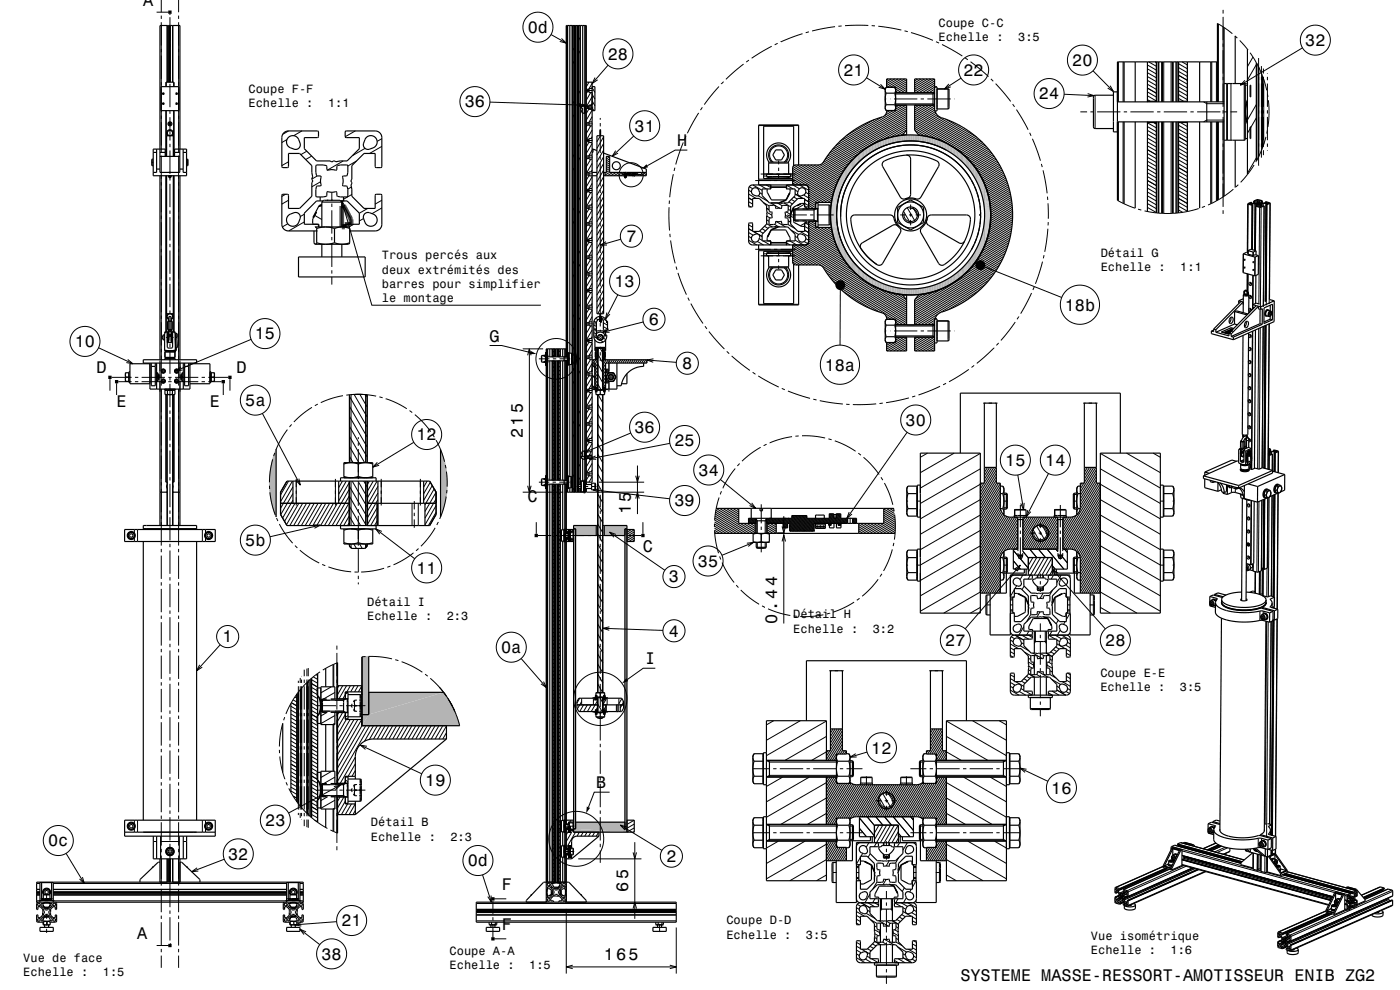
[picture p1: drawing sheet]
<svg xmlns="http://www.w3.org/2000/svg" width="420mm" height="297mm" viewBox="0 0 420 297" stroke-linecap="round" stroke-linejoin="round" font-family="sans-serif">
<defs><g id="words">
<g font-size="5">
<text x="43" y="1.7">A</text>
<text x="158.3" y="9.9">0d</text>
<text x="182.3" y="17.9">28</text>
<text x="391.6" y="13.8">32</text>
<text x="253.1" y="22.7">21</text>
<text x="289.1" y="22.7">22</text>
<text x="321.7" y="19.8">20</text>
<text x="311.7" y="29.8">24</text>
<text x="139.4" y="32.2">36</text>
<text x="190.4" y="39.5">31</text>
<text x="203.2" y="43.8">H</text>
<text x="187.9" y="72.6">7</text>
<text x="184.4" y="86.2">13</text>
<text x="319.4" y="93.2">18b</text>
<text x="76.5" y="101.8">15</text>
<text x="194.7" y="97.5">6</text>
<text x="22.5" y="104.2">10</text>
<text x="146.9" y="102.5">G</text>
<text x="29" y="112">D</text>
<text x="71" y="112">D</text>
<text x="204.7" y="110.7">8</text>
<text x="247.4" y="111.2">18a</text>
<text x="35" y="122">E</text>
<text x="63" y="122">E</text>
<text x="73.6" y="121.8">5a</text>
<text x="156.8" y="131.4" transform="rotate(-90 156.8 131.4)">215</text>
<text x="190.3" y="129.9">36</text>
<text x="271.7" y="127.7">30</text>
<text x="125" y="132.1">12</text>
<text x="202.3" y="133.9">25</text>
<text x="209.6" y="142.7">34</text>
<text x="301.6" y="139.8">15</text>
<text x="313.6" y="139.8">14</text>
<text x="158.3" y="150.7">C</text>
<text x="189.2" y="154.2" transform="rotate(-90 189.2 154.2)">15</text>
<text x="202.3" y="151.9">39</text>
<text x="73.6" y="163.8">5b</text>
<text x="192.9" y="165.7">C</text>
<text x="125" y="172.1">11</text>
<text x="209.4" y="170">35</text>
<text x="200.7" y="174.7">3</text>
<text x="200.7" y="191">4</text>
<text x="233.1" y="187.1" transform="rotate(-90 233.1 187.1)">0.44</text>
<text x="66.8" y="192.7">1</text>
<text x="150.3" y="195.9">0a</text>
<text x="283.6" y="193.8">27</text>
<text x="331.6" y="193.8">28</text>
<text x="193.6" y="199.3">I</text>
<text x="261.4" y="226.1">12</text>
<text x="127.6" y="235.8">19</text>
<text x="178.9" y="236.5">B</text>
<text x="315.4" y="238.1">16</text>
<text x="79.6" y="247.8">23</text>
<text x="14.5" y="253.9">0c</text>
<text x="68.5" y="257.9">32</text>
<text x="140.3" y="259.9">0d</text>
<text x="199.9" y="258.6">2</text>
<text x="150.5" y="267">F</text>
<text x="188.4" y="267.5" transform="rotate(-90 188.4 267.5)">65</text>
<text x="41.1" y="281.7">A</text>
<text x="102.5" y="277.9">21</text>
<text x="150.5" y="279">F</text>
<text x="96.5" y="287.9">38</text>
<text x="181.1" y="288.1">165</text>
<text x="288.1" y="294.4">SYSTEME MASSE-RESSORT-AMOTISSEUR ENIB ZG2</text>
</g>
<g font-size="3.6">
<text x="281.6" y="8">Coupe C-C</text>
<text x="281.6" y="12.3">Echelle :</text>
<text x="305.4" y="12.3">3:5</text>
<text x="74.5" y="27.8">Coupe F-F</text>
<text x="74.5" y="32.1">Echelle :</text>
<text x="98.4" y="32.1">1:1</text>
<text x="114.6" y="77.8">Trous percés aux</text>
<text x="330.2" y="77">Détail G</text>
<text x="114.6" y="82.1">deux extrémités des</text>
<text x="330.2" y="81.4">Echelle :</text>
<text x="354.1" y="81.4">1:1</text>
<text x="114.6" y="86.4">barres pour simplifier</text>
<text x="114.6" y="90.7">le montage</text>
<text x="110.2" y="181.8">Détail I</text>
<text x="238" y="185.5">Détail H</text>
<text x="110.2" y="186.1">Echelle :</text>
<text x="134" y="186.1">2:3</text>
<text x="238" y="189.8">Echelle :</text>
<text x="261.8" y="189.8">3:2</text>
<text x="330.1" y="203">Coupe E-E</text>
<text x="330.1" y="207.3">Echelle :</text>
<text x="354" y="207.3">3:5</text>
<text x="111.3" y="247.8">Détail B</text>
<text x="111.3" y="252.2">Echelle :</text>
<text x="135.1" y="252.2">2:3</text>
<text x="217.9" y="277.3">Coupe D-D</text>
<text x="217.9" y="281.6">Echelle :</text>
<text x="241.8" y="281.6">3:5</text>
<text x="327.3" y="282">Vue isométrique</text>
<text x="134.9" y="286.4">Coupe A-A</text>
<text x="327.3" y="286.3">Echelle :</text>
<text x="351.1" y="286.3">1:6</text>
<text x="7" y="288.5">Vue de face</text>
<text x="7" y="292.8">Echelle :</text>
<text x="30.8" y="292.8">1:5</text>
<text x="134.9" y="290.7">Echelle :</text>
<text x="158.7" y="290.7">1:5</text>
</g>
</g></defs>
<g fill="none" stroke="#000" stroke-width=".3">
<path d="M177.6 26.3l.9 1.4M177.6 28.3l.9 1.4M177.6 30.3l.9 1.4M177.6 32.3l.6 .9M180 38.9v.1M180.1 40.7l-1 1.8M181.1 59.1l-2 3.4M181.1 57.1l-2 3.4M181.1 55.1l-2 3.4M181.1 53.1l-2 3.4M181.1 51.1l-2 3.4M181.1 49.1l-2 3.4"/>
<path d="M181.1 47.1l-2 3.4M181.1 45.1l-2 3.4M181.1 43.1l-2 3.4M181.1 41.1l-2 3.4M182.2 46.9l-.3 .2M182.9 51.7l-1.4 .8M182.9 51.1l-1.4 .8M182.9 50.6l-1 .5M182.9 50l-1 .6M182.9 49.4l-1 .6M182.9 48.8l-1 .6M182.9 48.2l-1 .6"/>
<path d="M182.9 47.7l-1 .5M182.9 47.1l-1 .6M183.9 51.7l-1.8 1M184.9 51.7l-1.8 1M185.9 51.7l-1.8 1M186.7 51.8l-1.6 .9M186.8 52.3l-.6 .4M187.2 52.1l-.1 .1M187.4 52.6l-.3 .1M187.4 52.1l-.1 .2M187.8 52.3h.1M187.9 52.1l-.1 .1"/>
<path d="M188.1 52.1l-.1 .2M188.2 52.7h-.1M188.3 52.1l-.1 .2M188.5 52.1l-.1 .2M188.8 52.1l-.2 .4M188.8 52h.1M189.1 52l-.4 .6M189.3 52l-.4 .6M189.5 52.1l-.3 .5M189.6 52.6h.1M189.7 52.1l-.3 .5M189.7 52.5l-.1 .1"/>
<path d="M189.9 52.1l-.1 .2M190 52.4v.1M190.2 52.1l-.2 .2M190.5 51.9l-.2 .4M190.7 51.9l-.2 .4M190.9 52.1l-.2 .3M191.1 52.2l-.1 .1M191.3 52.1v.1M191.8 52.3l-.3 .2M192.9 51.7l-.4 .2M193.9 51.7l-1.8 1M193.9 52.3l-.8 .4"/>
<path d="M181.1 79.1l-2 3.4M181.1 77.1l-2 3.4M181.1 75.1l-2 3.4M181.1 73.1l-2 3.4M181.1 71.1l-2 3.4M181.1 69.1l-2 3.4M181.1 67.1l-2 3.4M181.1 65.1l-2 3.4M181.1 63.1l-2 3.4M181.1 61.1l-2 3.4M178.1 97.5l.8 .4M178.1 98.6l.8 .5"/>
<path d="M178.1 99.8l.8 .5M178.2 96.4l.7 .4M178.7 95.5l.7 .4M179.8 95l2.1 1.2M181 96.8l1.2 .7M181 98l1.2 .7M181.1 93.1l-.6 1M181.1 91.1l-1.8 3M181.1 89.1l-2 3.4M181.1 87.1l-2 3.4M181.1 85.1l-2 3.4M181.1 83.1l-2 3.4"/>
<path d="M181.1 81.1l-2 3.4M181.2 99.3l.2 .1M182.2 96.4h.1M177.6 109.3l.9 1M177.6 112.5l.9 1M177.6 115.6l.8 .8M177.9 108.7l.1 .2M178 107.9l1.3 2.2M178.1 100.9l1 .6M178.5 104.6l.9 .5M178.5 104.8l.9 .6M178.5 105.1l.9 .5"/>
<path d="M178.5 110.7l2.4 4.2M178.5 113.7l1.9 3.3M178.5 109.7l.8 1.4M178.5 111.7l.8 1.4M178.5 112.7l.8 1.4M178.5 114.7l.8 1.4M178.5 115.7l.5 1M178.6 104.4l.8 .5M178.6 107.9l3.1 5.4M178.7 105.4l.7 .4M178.7 105.6l.7 .5M178.7 105.9l.7 .4"/>
<path d="M178.7 106.1l.7 .4M178.7 106.3l.7 .5M178.7 106.6l.7 .4M178.7 106.8l.7 .4M178.7 107l.7 .5M178.7 107.3l.6 .3M178.7 107.5l.2 .1M178.7 107.6l.5 .3M179 104.4l.4 .3M179.2 107.9l.1 .2M179.3 101l1.3 .8M179.4 104.4v.1"/>
<path d="M179.4 106.4l2.3 3.9M179.4 101.7l1.6 .9M179.4 118.4l1.5 2.5M179.6 100.6l1.3 .8M180.1 104.5l.6 1.2 .8 .4M180.3 100.4l.4 .3M180.7 105.9l.9 .5M180.7 106.1l.8 .5M180.7 106.4l.8 .4M180.7 106.8l.8 .5M180.7 107.1l.8 .4M180.7 105.5l.8 .4"/>
<path d="M180.7 106.6l.8 .4M180.7 107.3l.6 .3M180.7 104.5l1 .6M180.7 104.8l.9 .4M180.7 105l.8 .4M180.7 105.2l.8 .4M180.8 107.6h.1M180.9 107.6h.1M180.9 113.9l.8 1.4M180.9 107.9l.8 1.4M180.9 109.9l.8 1.4M180.9 110.9l.8 1.4"/>
<path d="M180.9 112.9l.8 1.4M180.9 114.9l.8 1.4M180.9 115.9l.5 .8M180.9 107.8l.3 .1M181 104.4l.7 .4M181.1 101.5l.7 .4M181.3 100.5l.7 .4M181.4 104.4l.3 .2M181.5 107.9l.5 1M181.5 105.8h.1M181.5 106.9l.1 .1M182 107.9l.6 1"/>
<path d="M182.6 107.9l.6 1M183.2 107.9l.6 1M183.8 107.9l.6 1M184.4 107.9l.5 1M184.9 107.9l.6 1M185.5 107.9l.6 1M186.1 107.9l.6 1M186.7 107.9l.5 1M187.2 107.9l.6 1M187.8 107.9l.6 1M188.4 107.9l.6 1M189 107.9l.6 1"/>
<path d="M189.6 107.9l.5 1M190.1 107.9l.6 1M190.7 107.9l.6 1M191.3 107.9l.6 1M191.9 107.9l.5 1M192.4 107.9l.6 1M193 107.9l.6 1M193.6 107.9l.5 .9M179.3 121.1l1.6 2.8M179.3 124.1l1.6 2.8M179.3 127.1l1.6 2.8M179.3 130.1l1.6 2.8"/>
<path d="M179.3 133.1l1.6 2.8M179.3 136.1l1.6 2.8M179.3 139.1l1.6 2.8M170.3 158.9l-.4 .2M170.6 159.9l-.3 .1M171.3 158.9l-1.4 .8M172 159l-.6 .4M179.3 142.1l1.6 2.8M179.3 145.1l1.6 2.8M179.3 148.1l1.6 2.8M179.3 151.1l1.6 2.8M179.3 154.1l1.6 2.8"/>
<path d="M179.3 157.1l1.6 2.8M188.1 159.3l2.2 1.2M188.1 159.8l2.2 1.3M188.4 158.9l1.9 1M189.4 158.9l.9 .4M170.1 161.3l-.2 .1M170.6 161.6l-.7 .4M171 161.9l-.9 .6M172 161.9l-.9 .6M179.3 160.1l1.6 2.8M179.3 163.1l1.6 2.8M179.3 166.1l1.6 2.8"/>
<path d="M179.3 169.1l1.6 2.8M179.3 172.1l1.6 2.8M179.3 175.1l1.6 2.8M179.3 178.1l1.6 2.8M188.1 160.4l2.2 1.3M188.1 161l2.2 1.2M188.1 161.6l1.6 .9M188.1 162.1l.6 .4M179.3 181.1l1.6 2.8M179.3 184.1l1.6 2.8M179.3 187.1l1.6 2.8M179.3 190.1l1.6 2.8"/>
<path d="M179.3 193.1l1.6 2.8M179.3 196.1l1.6 2.8M179.3 199.1l1.6 2.8M173.9 209.5l-.8 1.4M174.5 210.5l-1.3 2.2M175.1 211.5l-1.2 2M176.2 211.5l-1.1 2M177.4 211.5l-1.2 2M178.5 209.5l-.5 .9M179.2 212.2l-.7 1.3M179.2 210.2l-1.8 3.3M179.3 202.1l1.6 2.8"/>
<path d="M179.3 205.1l1.5 2.7M179.3 211.1l1.5 2.7M179.9 209.2l1 1.7M181.8 211.8l-.9 1.5M182 209.5l-1.1 1.8M182.1 211.2l-.1 .3M186.6 209.6l-.9 1.5M187 210.8l-.9 1.6M170.1 256.1l-.2 .4M170.1 246.1l-.2 .4M170.7 249.1l-.8 1.4M170.8 246.9l-.2 .1"/>
<path d="M170.9 256.7l-.6 1M171.3 246.1l-.4 .5M171.5 253.7l-.3 .5M171.8 249.1l-1.9 3.4M172.7 249.7l-2.8 4.8M173.8 249.7l-.7 1.2M175 249.7l-.7 1.2M176.1 249.7l-.7 1.2M177.3 249.7l-.7 1.2M178.4 249.7l-.7 1.2M179.6 249.7l-.7 1.2M188.3 246.1l-.2 .1"/>
<path d="M190.3 249.5l-.2 .2M190.3 248.4l-2.2 1.2M190.3 247.2l-2.2 1.3M190.3 246.1l-2.2 1.2"/>
</g>
<g fill="none" stroke="#000" stroke-width="1.4" stroke-linecap="butt">
<path d="M189.8 52.5h.1M189.8 52.4h.1M189.8 52.4v.1M180 95.7v.2l.2-.2M180 95.7h.2M178.5 116.7h.7v.3h-.7zM180.9 116.7h.8v.3h-.8zM170.6 159.5h.2v.5h-.2zM170.6 161.3v.6M170.6 161.3h.2M170.8 161.3v.6h-.2M178.5 209.2h.7v.3h-.7z"/>
<path d="M178.5 213.5h.7v.3h-.7zM180.9 209.2h.8v.3h-.8zM180.9 213.5h.8v.3h-.8zM170.6 248.5v.6M170.6 254.3h.2v.5h-.2zM170.6 256.1v.6h.2v-.6M170.6 256.1h.2M170.6 248.5h.2M170.8 248.5v.6h-.2"/>
</g>
<path d="M172.1 157.7h6.8v3h-6.2v-2h-.6z" fill="none" stroke="#b2b6b1" stroke-width=".3"/>
<path d="M172.1 157.7h6.8v3h-6.2v-2h-.6z" fill-rule="evenodd" fill="#b2b6b1"/>
<path d="M181.3 157.7h6.8v1h-.6v2h-6.2z" fill="none" stroke="#b2b6b1" stroke-width=".3"/>
<g fill="#b2b6b1">
<path d="M181.3 157.7h6.8l-.6 1v2h-6.2z" fill-rule="evenodd"/>
<path d="M188.1 157.7v1h-.6z" fill-rule="evenodd"/>
</g>
<path d="M172.7 246.7h14.8v2h.6v1h-16v-1h.6z" fill="none" stroke="#b2b6b1" stroke-width=".3"/>
<g fill="#b2b6b1">
<path d="M172.7 246.7h14.8v2h.6v1l-15.4-1z" fill-rule="evenodd"/>
<path d="M172.1 248.7l16 1h-16z" fill-rule="evenodd"/>
</g>
<path d="M187.5 158.7h.6v90h-.6z" fill="none" stroke="#b2b6b1" stroke-width=".3"/>
<path d="M187.5 158.7h.6v90h-.6z" fill-rule="evenodd" fill="#b2b6b1"/>
<path d="M172.1 158.7h.6v90h-.6z" fill="none" stroke="#b2b6b1" stroke-width=".3"/>
<path d="M172.1 158.7h.6v90h-.6z" fill-rule="evenodd" fill="#b2b6b1"/>
<path d="M163.6 107v-.5h.3v.5M163.6 108.3v.6h.3v-.6M163.6 108.3h.3M163.6 107h.3M163.6 145.3h.3v.6h-.3zM163.6 144h.3M163.9 143.5h-.3v.5M163.9 143.5v.5" fill="none" stroke="#000" stroke-width="1.4" stroke-linecap="butt"/>
<g fill="none" stroke="#000" stroke-width=".3">
<path d="M172.2 18.4l-.5 .9M172.2 14.4l-.5 .9M174 15.3l-.5 .8M174 11.3l-.5 .8M172.2 34.4l-.5 .9M172.2 30.4l-.5 .9M174 31.3l-.5 .8M174 27.3l-.5 .8M176.2 27.5l-.3 .6M176.2 37.5l-.3 .6M176.7 24.7l-.8 1.4M176.7 32.6l-.8 1.5"/>
<path d="M176.7 36.6l-.1 .2M176.7 26.6l-.1 .2M177.2 27.8l-1.3 2.3M177.2 37.8l-1.3 2.3M177.6 25l-.8 1.6M177.6 39l-1.6 2.8M177.6 31l-.3 .6M177.6 29l-1.6 2.8M177.6 35l-.8 1.6M177.6 33l-1.7 3.1M172.2 46.4l-.5 .9M172.2 50.4l-.5 .9"/>
<path d="M174 47.3l-.5 .8M174 43.3l-.5 .8M174 59.3l-.5 .8M176.2 47.5l-.3 .6M176.2 57.5l-.3 .6M176.7 42.6l-.8 1.5M176.7 56.6l-.1 .2M176.7 52.6l-.8 1.5M177.2 47.8l-1.3 2.3M177.2 57.8l-1.3 2.3M177.6 41l-.3 .6M177.6 45l-1 1.8"/>
<path d="M177.6 43l-1.7 3.1M177.6 51l-.3 .6M177.6 49l-1.6 2.8M177.6 55l-.8 1.6M177.6 53l-1.7 3.1M177.6 59l-1.6 2.8M172.2 62.4l-.5 .9M172.2 78.4l-.5 .9M172.2 66.4l-.5 .9M174 79.3l-.5 .8M174 63.3l-.5 .8M174 75.3l-.5 .8"/>
<path d="M176.2 67.5l-.3 .6M176.2 77.5l-.3 .6M176.7 66.6l-.1 .2M176.7 62.6l-.8 1.5M176.7 76.6l-.1 .2M176.7 72.6l-.8 1.5M177.2 67.8l-1.3 2.3M177.2 77.8l-1.3 2.3M177.6 61l-.3 .6M177.6 65l-.8 1.6M177.6 63l-1.7 3.1M177.6 71l-.3 .6"/>
<path d="M177.6 69l-1.6 2.8M177.6 75l-.8 1.6M177.6 73l-1.7 3.1M177.6 79l-1.6 2.8M172.2 94.4l-.5 .9M172.2 98.4l-.5 .9M172.2 82.4l-.5 .9M174 91.3l-.5 .8M174 95.3l-.5 .8M176.2 87.5l-.3 .6M176.2 97.5l-.3 .6M176.7 86.6l-.1 .2"/>
<path d="M176.7 82.6l-.8 1.5M176.7 96.6l-.1 .2M176.7 92.6l-.8 1.5M177.2 87.8l-1.3 2.3M177.2 97.8l-1.3 2.3M177.6 85l-.8 1.6M177.6 83l-1.7 3.1M177.6 91l-.3 .6M177.6 89l-1.6 2.8M177.6 95l-.8 1.6M177.6 93l-1.7 3.1M177.6 99l-1.6 2.8"/>
<path d="M177.6 81l-.3 .6M165.7 119.2l.5 .3M165.7 112.3l.5 .2M165.7 115.7l.5 .3M165.7 110l.5 .2M165.7 108.8l.5 .3M165.7 111.1l.5 .3M165.7 113.4l.5 .3M165.7 114.6l.5 .2M165.7 116.9l.5 .3M165.7 118l.5 .3M165.7 105.3l.5 .3"/>
<path d="M165.7 106.5l.5 .3M167.6 111l.4 .3M167.6 108.7l.4 .3M167.6 109.9l.4 .2M167.6 112.2l.4 .2M167.6 113.3l.4 .3M167.6 114.5l.4 .2M167.6 115.6l.4 .3M167.6 116.8l.4 .2M167.6 117.9l.4 .3M167.6 119.1l.4 .3M167.6 105.2l.4 .3"/>
<path d="M167.6 106.4l.4 .3M172.2 110.4l-.5 .9M172.2 114.4l-.5 .9M174 111.3l-.5 .8M174 107.3l-.5 .8M176.2 107.5l-.3 .6M176.2 117.5l-.3 .6M176.7 106.6l-.1 .2M176.7 102.6l-.8 1.5M176.7 116.6l-.1 .2M176.7 112.6l-.8 1.5M177.2 107.8l-1.3 2.3"/>
<path d="M177.2 117.8l-1.3 2.3M177.6 101l-.3 .6M177.6 105l-.8 1.6M177.6 103l-1.7 3.1M177.6 111l-.3 .6M177.6 109l-1.6 2.8M177.6 115l-.8 1.6M177.6 113l-1.7 3.1M177.6 119l-1.6 2.8M165.7 137.7l.5 .2M165.7 134.2l.5 .3M165.7 128.4l.5 .3"/>
<path d="M165.7 120.4l.5 .2M165.7 121.5l.5 .3M165.7 122.7l.5 .2M165.7 123.8l.5 .3M165.7 125l.5 .2M165.7 126.1l.5 .3M165.7 127.3l.5 .2M165.7 129.6l.5 .3M165.7 130.7l.5 .3M165.7 131.9l.5 .3M165.7 133.1l.5 .2M165.7 135.4l.5 .2"/>
<path d="M165.7 136.5l.5 .3M165.7 138.8l.5 .3M165.7 140l.5 .2M167.6 120.2l.4 .3M167.6 129.5l.4 .2M167.6 138.7l.4 .3M167.6 121.4l.4 .3M167.6 122.6l.4 .2M167.6 123.7l.4 .3M167.6 124.9l.4 .2M167.6 126l.4 .3M167.6 127.2l.4 .2"/>
<path d="M167.6 128.3l.4 .3M167.6 130.6l.4 .3M167.6 131.8l.4 .3M167.6 132.9l.4 .3M167.6 134.1l.4 .3M167.6 135.3l.4 .2M167.6 136.4l.4 .3M167.6 137.6l.4 .2M167.6 139.9l.4 .2M172.2 130.4l-.5 .9M172.2 126.4l-.5 .9M174 123.3l-.5 .8"/>
<path d="M174 127.3l-.5 .8M174 139.3l-.5 .8M176.2 127.5l-.3 .6M176.2 137.5l-.3 .6M176.7 122.6l-.8 1.5M176.7 132.6l-.8 1.5M177.2 127.8l-1.3 2.3M177.2 137.8l-1.3 2.3M177.6 121l-.3 .6M177.6 125l-1 1.8M177.6 123l-1.7 3.1M177.6 131l-.3 .6"/>
<path d="M177.6 129l-1.6 2.8M177.6 135l-1 1.8M177.6 133l-1.7 3.1M177.6 139l-1.6 2.8M165.7 141.1l.5 .3M165.7 142.3l.5 .3M165.7 143.4l.5 .3M165.7 146.9l.5 .3M165.7 156.1l.5 .3M165.7 145.8l.5 .2M165.7 148.1l.5 .2M165.7 149.2l.5 .3"/>
<path d="M165.7 150.4l.5 .2M165.7 151.5l.5 .3M165.7 152.7l.5 .2M165.7 153.8l.5 .3M165.7 155l.5 .3M165.7 157.3l.5 .3M165.7 158.5l.5 .2M165.7 159.6l.5 .3M167.6 141l.4 .3M167.6 142.2l.4 .2M167.6 143.3l.4 .3M167.6 148l.4 .2"/>
<path d="M167.6 157.2l.4 .3M167.6 145.6l.4 .3M167.6 146.8l.4 .3M167.6 149.1l.4 .3M167.6 150.3l.4 .2M167.6 151.4l.4 .3M167.6 152.6l.4 .2M167.6 153.7l.4 .3M167.6 154.9l.4 .3M167.6 156l.4 .3M167.6 158.4l.4 .2M167.6 159.5l.4 .3"/>
<path d="M172.2 142.4l-.5 .9M172.2 146.4l-.5 .9M174 143.3l-.5 .8M176.7 142.6l-.8 1.5M177.6 143l-.9 1.7M177.6 141l-.3 .6M165.7 165.4l.5 .2M165.7 174.6l.5 .3M165.7 160.8l.5 .2M165.7 161.9l.5 .3M165.7 163.1l.5 .2M165.7 164.2l.5 .3"/>
<path d="M165.7 166.5l.5 .3M165.7 167.7l.5 .3M165.7 168.8l.5 .3M165.7 170l.5 .3M165.7 171.2l.5 .2M165.7 172.3l.5 .3M165.7 173.5l.5 .2M165.7 175.8l.5 .2M165.7 176.9l.5 .3M165.7 178.1l.5 .3M165.7 179.2l.5 .3M167.6 160.7l.4 .2"/>
<path d="M167.6 164.1l.4 .3M167.6 166.4l.4 .3M167.6 175.7l.4 .2M167.6 161.8l.4 .3M167.6 163l.4 .2M167.6 165.3l.4 .2M167.6 167.6l.4 .3M167.6 168.7l.4 .3M167.6 169.9l.4 .3M167.6 171.1l.4 .2M167.6 172.2l.4 .3M167.6 173.4l.4 .2"/>
<path d="M167.6 174.5l.4 .3M167.6 176.8l.4 .3M167.6 178l.4 .2M167.6 179.1l.4 .3M165.7 183.9l.5 .2M165.7 193.1l.5 .3M165.7 180.4l.5 .3M165.7 181.5l.5 .3M165.7 182.7l.5 .3M165.7 185l.5 .3M165.7 186.2l.5 .2M165.7 187.3l.5 .3"/>
<path d="M165.7 188.5l.5 .2M165.7 189.6l.5 .3M165.7 190.8l.5 .3M165.7 191.9l.5 .3M165.7 194.3l.5 .2M165.7 195.4l.5 .3M165.7 196.6l.5 .2M165.7 197.7l.5 .3M165.7 198.9l.5 .2M167.6 182.6l.4 .3M167.6 186.1l.4 .2M167.6 189.5l.4 .3"/>
<path d="M167.6 184.9l.4 .3M167.6 194.1l.4 .3M167.6 180.3l.4 .3M167.6 181.4l.4 .3M167.6 183.8l.4 .2M167.6 187.2l.4 .3M167.6 188.4l.4 .2M167.6 190.7l.4 .2M167.6 191.8l.4 .3M167.6 193l.4 .3M167.6 195.3l.4 .3M167.6 196.5l.4 .2"/>
<path d="M167.6 197.6l.4 .3M167.6 198.8l.4 .2M167.6 199.9l.4 .3M95.3 215.4h-.2M95.3 208.4l-.2 .1M98.2 213.7l-1.9 1.1M99.4 206l-3.1 1.8M100.5 217l-.7 .4M100.5 214.7l-4.2 2.4M100.5 207.7l-3.5 2.1M101.6 213.8l-.3 .6M101.7 205.7l-.4 .7"/>
<path d="M102.8 213.8l-1.5 2.6M102.8 205.7l-1.5 2.7M103.6 214.3l-2.3 4.1M103.6 208.3l-.8 1.4M103.9 215.9l-2.6 4.5M104 205.7l-2.3 4M104.4 207.8l-.8 .4M104.4 214.7l-.8 .5M105 215.9l-3.7 6.5M105.1 205.7l-1 1.9M106.2 215.9l-4.9 8.5M106.3 205.7l-1.1 1.9"/>
<path d="M107.4 215.9l-6.1 10.5M107.4 205.7l-1 1.9M108.5 205.9l-1 1.7M108.5 215.9l-7.2 12.5M108.6 217.7l-7.3 12.7M109.7 217.7l-8.4 14.7M110.9 217.7l-9.6 16.7M112.1 217.7l-2.7 4.7M113.2 217.7l-2.4 4.1M114.4 217.7l-2.3 4M115.5 217.7l-2.3 4M116.7 217.7l-2.3 4"/>
<path d="M117.8 217.7l-2.3 4M119 217.7l-2.3 4M120.1 217.7l-2.3 4M121.3 217.7l-2.3 4M122.4 217.7l-2.3 4M123.6 217.7l-2.3 4M124.8 217.7l-2.4 4M125.9 217.7l-2.3 4M127.1 217.7l-2.3 4M128.2 217.7l-2.3 4M129.4 217.7l-2.3 4M130.5 217.7l-2.3 4"/>
<path d="M131.7 217.7l-2.3 4M132.8 217.7l-2.3 4M133.9 219.8l-1.1 1.9M133.9 217.8l-2.2 3.9M165.7 202.3l.5 .3M165.7 211.6l.5 .2M165.7 200l.5 .3M165.7 201.2l.5 .2M165.7 203.5l.5 .3M165.7 204.6l.5 .3M165.7 205.8l.5 .3M165.7 207l.5 .2"/>
<path d="M165.7 208.1l.5 .3M165.7 209.3l.5 .2M165.7 210.4l.5 .3M165.7 212.7l.5 .3M165.7 213.9l.5 .2M165.7 215l.5 .3M165.7 216.2l.5 .3M165.7 217.3l.5 .3M165.7 218.5l.5 .3M165.7 219.7l.5 .2M167.6 204.5l.4 .3M167.6 208l.4 .3"/>
<path d="M167.6 211.5l.4 .2M167.6 203.4l.4 .2M167.6 212.6l.4 .3M167.6 201.1l.4 .2M167.6 202.2l.4 .3M167.6 205.7l.4 .3M167.6 206.8l.4 .3M167.6 209.2l.4 .2M167.6 210.3l.4 .3M167.6 213.8l.4 .2M167.6 214.9l.4 .3M167.6 216.1l.4 .3"/>
<path d="M167.6 217.2l.4 .3M167.6 218.4l.4 .3M167.6 219.5l.4 .3M95.3 233.8l-.2 .1M98.3 239l-2 1.2M99.5 231.4l-3.2 1.9M100.5 233.1l-3.4 2M102 239.1l-.7 1.3M103.2 239.1l-1.9 3.3M103.6 234l.8 .5M103.6 234.3l-.4 .7M106.6 231.2l-1 1.7"/>
<path d="M106.6 229.2l-2.2 3.7M106.6 227.2l-4.5 7.8M165.7 220.8l.5 .3M165.7 230l.5 .3M165.7 239.3l.5 .2M165.7 222l.5 .2M165.7 223.1l.5 .3M165.7 224.3l.5 .2M165.7 225.4l.5 .3M165.7 226.6l.5 .2M165.7 227.7l.5 .3M165.7 228.9l.5 .3"/>
<path d="M165.7 231.2l.5 .3M165.7 232.4l.5 .2M165.7 233.5l.5 .3M165.7 234.7l.5 .2M165.7 235.8l.5 .3M165.7 237l.5 .2M165.7 238.1l.5 .3M167.6 229.9l.4 .3M167.6 233.4l.4 .3M167.6 221.9l.4 .2M167.6 231.1l.4 .3M167.6 220.7l.4 .3"/>
<path d="M167.6 223l.4 .3M167.6 224.2l.4 .2M167.6 225.3l.4 .3M167.6 226.5l.4 .2M167.6 227.6l.4 .3M167.6 228.8l.4 .3M167.6 232.3l.4 .2M167.6 234.6l.4 .2M167.6 235.7l.4 .3M167.6 236.9l.4 .2M167.6 238l.4 .3M167.6 239.2l.4 .2"/>
<path d="M95.3 240.8h-.2M100.5 242.4l-.6 .3M100.5 240.1l-4.2 2.4M103.6 241h.1M103.6 240.3l-2.3 4.1M104.3 241.2l-1.9 3.2M105.4 241.2l-1.8 3.2M106.6 241.2l-1.9 3.2M106.6 243.1l-.7 1.3M165.7 248.5l.5 .3M165.7 257.8l.5 .2M165.7 240.4l.5 .3"/>
<path d="M165.7 241.6l.5 .3M165.7 242.7l.5 .3M165.7 243.9l.5 .3M165.7 245.1l.5 .2M165.7 246.2l.5 .3M165.7 247.4l.5 .2M165.7 249.7l.5 .2M165.7 250.8l.5 .3M165.7 252l.5 .3M165.7 253.1l.5 .3M165.7 254.3l.5 .3M165.7 255.4l.5 .3"/>
<path d="M165.7 256.6l.5 .3M165.7 258.9l.5 .3M167.6 258.8l.4 .3M167.6 251.9l.4 .2M167.6 255.3l.4 .3M167.6 240.3l.4 .3M167.6 249.6l.4 .2M167.6 241.5l.4 .3M167.6 242.6l.4 .3M167.6 243.8l.4 .3M167.6 245l.4 .2M167.6 246.1l.4 .3"/>
<path d="M167.6 247.3l.4 .2M167.6 248.4l.4 .3M167.6 250.7l.4 .3M167.6 253l.4 .3M167.6 254.2l.4 .3M167.6 256.5l.4 .3M167.6 257.7l.4 .2M167.6 260l.4 .2M164.3 269.2l-.4 .2M165.6 266.1l-.4 .2M165.7 260.1l.5 .2M165.7 261.2l.5 .3"/>
<path d="M165.7 262.4l.5 .2M165.7 263.5l.5 .3M165.9 268.2l-.2 .1M167.6 264.6l.1 .1M167.6 261.1l.4 .3M167.6 262.3l.4 .2M167.6 263.4l.4 .3M168.1 264.7l-.4 .2M168.1 267l-.3 .1M169.9 265.9l-.4 .3"/>
</g>
<path d="M110.6 207.7h22.5a27.4 27.4 0 0 1 4.8 10h-29.3v-3.3h2z" fill="none" stroke="#b2b6b1" stroke-width=".3"/>
<g fill="#b2b6b1">
<path d="M110.6 214.4l22.5-6.7a27.4 27.4 0 0 1 4.8 10h-29.3z" fill-rule="evenodd"/>
<path d="M110.6 207.7h22.5l-22.5 6.7z" fill-rule="evenodd"/>
<path d="M108.6 214.4h2l-2 3.3z" fill-rule="evenodd"/>
</g>
<path d="M108.6 197.1l2-.2v17.5h-2z" fill="none" stroke="#b2b6b1" stroke-width=".3"/>
<path d="M108.6 197.1l2-.2v17.5h-2z" fill-rule="evenodd" fill="#b2b6b1"/>
<g fill="none" stroke="#000" stroke-width=".3">
<path d="M104.9 119l5.2 9.1M106.2 118.3l3.9 6.8M108 118.3l2.1 3.8M109.7 118.4l.4 .7M104.9 122l5.2 9.1M104.9 125l5.2 9.1M104.9 128l5.2 9.1M104.9 131l4.5 7.8M104.9 134l2.8 4.8M104.9 137l1 1.8M86.6 144.3l-2.4 4.2M87.7 144.3l-3.5 6.2"/>
<path d="M87.9 150l-3.1 5.4M87.9 148l-3.7 6.4M87.9 146l-3.7 6.5M88.5 151l-3.1 5.4M89.6 151l-3.7 6.4M90.8 151l-3.8 6.7M92 151l-3.9 6.7M93.1 151l-3.8 6.7M94.3 151l-3.9 6.7M95.4 151l-3.8 6.7M96.6 151l-3.9 6.7M97.7 151l-3.8 6.7"/>
<path d="M98.9 151l-3.9 6.7M100 151l-3.8 6.7M101.2 151l-3.9 6.7M102.7 144.3l-1.1 2M103.9 144.3l-2.3 4M104.7 156.9l-.4 .8M104.7 154.9l-1.6 2.8M104.7 152.9l-2.7 4.8M104.7 150.9l-3.9 6.8M104.7 148.9l-5 8.8M104.7 146.9l-6.2 10.8M104.7 144.9l-3.1 5.4"/>
<path d="M104.9 146l5.2 9.1M104.9 149l5 8.7M104.9 152l3.3 5.7M104.9 155l1.5 2.7M105.7 144.3l4.4 7.8M107.4 144.3l2.7 4.8M109.1 144.3l1 1.8M110.8 144.3l-.5 1M112 144.3l-1.7 3M113.1 144.3l-2.8 5M113.1 156.3l-.7 1.4M113.1 154.3l-1.9 3.4"/>
<path d="M113.1 152.3l-2.8 5M113.4 149.9l-3.1 5.4M113.4 147.9l-3.1 5.4M113.4 145.9l-3.1 5.4M128.1 144.3l-1 1.8M129.1 144.7l-2 3.4M129.7 145.7l-2.6 4.4M130.2 146.7l-2.7 4.8M130.8 153.7l-2.3 4M130.8 151.7l-3.3 5.8M130.8 149.7l-3.3 5.8M130.8 147.7l-3.3 5.8"/>
<path d="M106.2 163.2l.7 1.3M107.9 163.2l.8 1.3M109.6 163.2l.5 .7M87.3 220l1.7 1M87.3 211.9l1.7 1M87.3 213l1.7 1.1M87.3 214.2l1.7 1M87.3 215.4l1.7 1M87.3 216.5l1.7 1M87.3 217.7l1.7 1M87.3 218.8l1.7 1M87.4 210.8l1.6 1"/>
<path d="M87.9 210l1.1 .6M88.5 209.1l.5 .4M89 208.3h.1M93.5 216.6l1.8 1.1M93.5 214.3l1.6 1M93.5 212l1.8 1M93.5 215.5l1.6 .9M93.5 217.8l1.8 1M93.5 218.9l1.8 1.1M93.5 205.1l1.8 1M93.5 203.9l1.8 1.1M93.5 206.2l1.6 1"/>
<path d="M93.5 207.4l1.6 .9M93.5 208.6l1.8 1M93.5 209.7l1.8 1M93.5 210.9l1.8 1M93.5 213.2l1.8 1M94 203.1l1.3 .7M94.8 202.4l.5 .3M87.3 229.2l1.7 1M87.3 221.1l1.7 1.1M87.3 222.3l1.7 1M87.3 223.4l1.7 1.1M87.3 224.6l1.7 1"/>
<path d="M87.3 225.7l1.7 1.1M87.3 226.9l1.7 1M87.3 228.1l1.7 1M87.3 230.4l1.7 1M87.3 231.5l1.7 1M87.3 232.7l1.7 1M87.3 233.8l1.7 1.1M87.3 235l1.7 1M87.3 236.1l1.7 1.1M87.3 237.3l1.7 1M87.9 238.8l1.1 .7M93.5 221.3l1.8 1"/>
<path d="M93.5 223.6l1.8 1M93.5 232.8l1.6 1M93.5 220.1l1.8 1M93.5 222.4l1.8 1M93.5 224.7l1.8 1M93.5 225.9l1.8 1M93.5 227l1.8 1.1M93.5 228.2l1.8 1M93.5 229.3l1.8 1.1M93.5 230.5l1.8 1M93.5 231.6l1.6 1M93.5 234l1.8 1"/>
<path d="M93.5 236.3l1.8 1M93.5 237.4l1.8 1.1M93.5 239.7l1.6 1M93.5 235.1l1.8 1M93.5 238.6l1.8 1M93.5 240.9l1.6 .9M93.5 242l1.8 1.1M93.5 243.2l1.8 1M93.5 244.3l1.8 1.1M94.4 246l.9 .5"/>
</g>
<path d="M82.8 134.8v20.3a26.7 26.7 0 0 1 0-20.3z" fill="none" stroke="#b2b6b1" stroke-width=".3"/>
<path d="M82.8 134.8v20.3a26.7 26.7 0 0 1 0-20.3z" fill-rule="evenodd" fill="#b2b6b1"/>
<path d="M132.2 134.8a26.7 26.7 0 0 1 0 20.3z" fill="none" stroke="#b2b6b1" stroke-width=".3"/>
<path d="M132.2 134.8a26.7 26.7 0 0 1 0 20.3z" fill-rule="evenodd" fill="#b2b6b1"/>
<g fill="none" stroke="#000" stroke-width=".3">
<path d="M344.2 19.5l2.7 1.5M344.6 18.6l2.3 1.3M346.6 18.6l.3 .1M353.6 19.1l2.6 1.6M354.6 18.6l1.6 .9M375.9 17.1l-1.7 2.9M376.9 19.4l-2.7 4.6M344.2 26.4l2.7 1.6M344.2 20.7l2.7 1.5M344.2 21.8l2.7 1.5M344.2 23l2.7 1.5M344.2 24.1l2.7 1.6"/>
<path d="M344.2 25.3l2.7 1.5M344.2 27.6l2.7 1.5M344.2 28.7l2.7 1.6M344.2 29.9l.9 .5M344.2 36.8l2.7 1.6M344.2 38l2.7 1.5M344.2 39.1l2.7 1.6M346.1 36.7l.8 .5M353.6 23.7l2.6 1.6M353.6 24.9l2.6 1.5M353.6 26l2.6 1.6M353.6 27.2l2.6 1.5"/>
<path d="M353.6 28.4l2.6 1.5M353.6 29.5l1.5 .9M353.6 22.6l2.6 1.5M353.6 20.3l2.6 1.5M353.6 21.4l2.6 1.6M353.6 37.6l2.6 1.5M353.6 38.7l2.6 1.6M353.6 39.9l2.6 1.5M354.1 36.7l2.1 1.3M356.1 36.7l.1 .1M376.9 35.4l-2.7 4.6M376.9 31.4l-2.7 4.6"/>
<path d="M224.6 59.4l1.2 .7M224.6 57.1l.8 .5M224.6 58.2l2.3 1.3M224.8 56l1 .6M225.8 55.5l2.8 1.6M227.5 58.7l2.8 1.7M227.8 55.5l2.1 1.2M227.9 57.8l.7 .4M229.8 55.5l1.4 .8M236 55.6l1.9 1.1M237.4 59.8l1.1 .7M237.8 55.5l2 1.1"/>
<path d="M238.1 59.1l1.1 .6M238.6 58.2l2.3 1.3M238.6 57l.8 .5M239.8 55.5l2.8 1.6M241.1 58.5l1.5 .9M241.4 59.8l1.2 .7M241.7 57.7l.9 .5M344.2 44.9l2.7 1.5M344.2 54.1l2.7 1.6M344.2 40.3l2.7 1.5M344.2 41.4l2.7 1.6M344.2 42.6l2.7 1.5"/>
<path d="M344.2 43.7l2.7 1.6M344.2 46.1l2.7 1.5M344.2 47.2l2.7 1.6M344.2 48.4l2.7 1.5M344.2 49.5l2.7 1.6M344.2 50.7l2.7 1.5M344.2 51.8l2.7 1.6M344.2 53l2.7 1.5M344.2 55.3l2.7 1.5M344.2 56.4l2.7 1.6M344.2 57.6l2.7 1.5M344.2 58.8l2.7 1.5"/>
<path d="M344.2 59.9l2.7 1.6M353.6 41.1l2.6 1.5M353.6 50.3l2.6 1.5M353.6 42.2l2.6 1.5M353.6 43.4l2.6 1.5M353.6 44.5l2.6 1.6M353.6 45.7l2.6 1.5M353.6 46.8l2.6 1.6M353.6 48l2.6 1.5M353.6 49.1l2.6 1.6M353.6 51.4l2.6 1.6M353.6 52.6l2.6 1.5"/>
<path d="M353.6 53.8l2.6 1.5M353.6 54.9l2.6 1.5M353.6 56.1l2.6 1.5M353.6 57.2l2.6 1.6M353.6 58.4l2.6 1.5M353.6 59.5l2.6 1.6M376.9 47.4l-2.7 4.6M224.6 68.6l1.2 .7M224.6 60.5l1.2 .7M224.6 61.7l.7 .4M224.6 67.4l1.2 .8M224.6 69.8l1.3 .7"/>
<path d="M224.6 70.9l.8 .5M224.6 72.1l2.5 1.4M225.6 66.9l.2 .1M226 69.4l1.3 .8M227.2 72.4l1.9 1.1M227.7 70.4l.9 .5M227.7 71.6l.9 .5M227.9 69.4l1 .6M228.6 68.6l1.1 .6M228.9 72.3l2.1 1.2M229.1 60.8l1.6 1M229.3 67.9l1.1 .6"/>
<path d="M230 62.5l.7 .4M230 65.9l.7 .5M230 67.1l1.7 1M230 64.8l1 .6M230.1 63.7l1.4 .8M230.9 72.3l.3 .1M231.2 60.9l2.8 1.6M232.3 67.3l1.2 .7M232.8 66.4l2.9 1.7M233.2 60.9l1.4 .8M235.2 60.9l2 1.1M235.6 64.6l1.5 .8"/>
<path d="M235.9 63.6l1.2 .7M236 72.9l1.1 .6M236.4 67.3l2.1 1.3M236.5 66.2l.7 .5M236.5 62.8l.7 .4M236.7 60.6l1.1 .6M236.9 72.3l2.2 1.2M237.3 69l2.3 1.3M238.6 70.9l.7 .5M238.6 72.1l2.5 1.4M240 69.4l2.6 1.5M241.2 72.4l1.1 .7"/>
<path d="M241.4 69.1l1.2 .7M241.4 61l1.2 .7M241.4 67.9l1.2 .7M241.6 66.9l1 .6M241.7 71.6l.9 .5M344.2 63.4l.2 .1M344.2 61.1l2.7 1.5M344.2 62.2l2.7 1.6M353.6 60.7l2.6 1.5M353.6 61.8l2.6 1.6M353.6 63l1.2 .7"/>
</g>
<g fill="none" stroke="#b2b6b1" stroke-width=".3">
<path d="M254.1 49.9v.1M259 45.1h.1M253.5 78.2v.1M260.3 84.7h.1"/>
<circle cx="273.1" cy="64.5" r="24"/>
<circle cx="273.2" cy="64.5" r="22.2"/>
</g>
<g fill="#b2b6b1">
<path d="M291.8 49.4l.4 .5v3.2l-.2-.5z" fill-rule="evenodd"/>
<path d="M293 51.1l.5 .6v3.7l-.3-.4z" fill-rule="evenodd"/>
<path d="M293.5 51.7l.2 .2v4l-.2-.5z" fill-rule="evenodd"/>
<path d="M294 52.4l.1 4.5-.2-.5z" fill-rule="evenodd"/>
<path d="M294.6 53.6l.2 .4-.1 4.9z" fill-rule="evenodd"/>
<path d="M294.8 54v5.5z" fill-rule="evenodd"/>
<path d="M294.5 53.4l.2 5.5-.3-1z" fill-rule="evenodd"/>
<path d="M294.9 54.3l.2 .3-.1 5.9z" fill-rule="evenodd"/>
<path d="M295.2 54.8l.3 .7v18z" fill-rule="evenodd"/>
<path d="M295.1 54.7v6.3z" fill-rule="evenodd"/>
<path d="M295.5 55.5v17.9z" fill-rule="evenodd"/>
<path d="M295.6 55.7v17.3z" fill-rule="evenodd"/>
<path d="M295.7 56v16.9z" fill-rule="evenodd"/>
<path d="M295.7 56.2l.2 .3-.1 16.1z" fill-rule="evenodd"/>
<path d="M295.9 56.5v15.7z" fill-rule="evenodd"/>
<path d="M296 56.8v15.3z" fill-rule="evenodd"/>
<path d="M296 57.1l.1 14.6z" fill-rule="evenodd"/>
<path d="M296.1 57.4l.1 14z" fill-rule="evenodd"/>
<path d="M296.2 57.7l.1 13.4z" fill-rule="evenodd"/>
<path d="M296.3 58l.1 12.8z" fill-rule="evenodd"/>
<path d="M296.4 58.4l.1 12z" fill-rule="evenodd"/>
<path d="M296.5 59l.1 10.9z" fill-rule="evenodd"/>
<path d="M296.6 59.4l.1 10z" fill-rule="evenodd"/>
<path d="M296.7 59.7l.1 9.4z" fill-rule="evenodd"/>
<path d="M296.8 60.3l.1 8.2z" fill-rule="evenodd"/>
<path d="M296.9 61l.1 6.9z" fill-rule="evenodd"/>
<path d="M297 61.9l.1 5.2z" fill-rule="evenodd"/>
<path d="M297.1 63l.1 2.9z" fill-rule="evenodd"/>
<path d="M295.4 65.3l.1 8.2-.4 .8v-6.4z" fill-rule="evenodd"/>
<path d="M295.1 67.9l-.1 6.6-.1-5.5z" fill-rule="evenodd"/>
<path d="M294.9 69l.1 5.7-.2 .3z" fill-rule="evenodd"/>
<path d="M294.8 69.5v5.6l-.2 .3v-4.9z" fill-rule="evenodd"/>
<path d="M294.6 70.5v5l-.2 .3z" fill-rule="evenodd"/>
<path d="M294.4 71v4.8l-.2 .3z" fill-rule="evenodd"/>
<path d="M294.2 71.5v4.7l-.2 .3-.1-4z" fill-rule="evenodd"/>
<path d="M293.9 72.5l.1 4.1-.2 .2-.1-3.8z" fill-rule="evenodd"/>
<path d="M293.7 73l.1 3.9-.3 .3v-3.7z" fill-rule="evenodd"/>
<path d="M293.5 73.5v3.7l-.2 .4-.1-3.6z" fill-rule="evenodd"/>
<path d="M293.2 74l.1 3.6-.4 .5 .1-3.6z" fill-rule="evenodd"/>
<path d="M293 74.5l-.1 3.6-.2 .3 .1-3.4z" fill-rule="evenodd"/>
<path d="M292.8 75l-.1 3.4-.3 .4 .1-3.4z" fill-rule="evenodd"/>
<path d="M292.5 75.4l-.1 3.4-.3 .4 .1-3.3z" fill-rule="evenodd"/>
<path d="M292.2 75.9l-.1 3.3-.3 .4 .2-3.3z" fill-rule="evenodd"/>
<path d="M292 76.3l-.2 3.3-.3 .3 .2-3.1z" fill-rule="evenodd"/>
<path d="M291.7 76.8l-.2 3.1-.2 .3 .1-3z" fill-rule="evenodd"/>
<path d="M291.4 77.2l-.1 3-.4 .4 .2-2.9z" fill-rule="evenodd"/>
<path d="M291.1 77.7l-.2 2.9-.3 .3 .1-2.8z" fill-rule="evenodd"/>
<path d="M290.7 78.1l-.1 2.8-.4 .4 .2-2.8z" fill-rule="evenodd"/>
<path d="M290.4 78.5l-.2 2.8-.3 .3 .2-2.7z" fill-rule="evenodd"/>
<path d="M290.1 78.9l-.2 2.7-.4 .4 .2-2.7z" fill-rule="evenodd"/>
<path d="M289.7 79.3l-.2 2.7-.3 .3 .2-2.6z" fill-rule="evenodd"/>
<path d="M289.4 79.7l-.2 2.6-.4 .4 .2-2.6z" fill-rule="evenodd"/>
<path d="M288.6 80.5l.4-.4-.2 2.6-.4 .3z" fill-rule="evenodd"/>
<path d="M288.2 80.8l.4-.3-.2 2.5-.3 .2z" fill-rule="evenodd"/>
<path d="M287.8 81.2l.4-.4-.1 2.4-.4 .3z" fill-rule="evenodd"/>
<path d="M287.4 81.5l.4-.3-.1 2.3-.4 .3z" fill-rule="evenodd"/>
<path d="M287 81.9l.4-.4-.1 2.3-.4 .3z" fill-rule="evenodd"/>
<path d="M286.6 82.2l.4-.3-.1 2.2-.2 .2z" fill-rule="evenodd"/>
<path d="M286.2 82.5l.4-.3v2.1l-.4 .3z" fill-rule="evenodd"/>
<path d="M285.7 82.8l.5-.3v2.1l-.4 .3z" fill-rule="evenodd"/>
<path d="M285.3 83.1l.4-.3 .1 2.1-.5 .3z" fill-rule="evenodd"/>
<path d="M284.8 83.4l.5-.3v2.1l-.4 .2z" fill-rule="evenodd"/>
<path d="M284.4 83.7l.4-.3 .1 2-.5 .3z" fill-rule="evenodd"/>
<path d="M283.9 83.9l.5-.2v2l-.4 .3z" fill-rule="evenodd"/>
<path d="M283.4 84.2l.5-.3 .1 2.1-.5 .2z" fill-rule="evenodd"/>
<path d="M283 84.4l.4-.2 .1 2-.4 .2z" fill-rule="evenodd"/>
<path d="M282.5 84.6l.5-.2v2l-.3 .2z" fill-rule="evenodd"/>
<path d="M282 84.9l.5-.3 .1 2-.4 .2z" fill-rule="evenodd"/>
<path d="M281.5 85.1l.5-.2 .1 1.9-.4 .2z" fill-rule="evenodd"/>
<path d="M281 85.3l.5-.2 .1 1.9-.4 .2z" fill-rule="evenodd"/>
<path d="M280.5 85.4l.5-.1 .1 1.9-.3 .1h-.3z" fill-rule="evenodd"/>
<path d="M280 85.6l.5-.2v1.9l-.4 .2z" fill-rule="evenodd"/>
<path d="M279.5 85.8l.5-.2v1.9l-.5 .2z" fill-rule="evenodd"/>
<path d="M279 85.9l.5-.1v1.9l-.4 .1z" fill-rule="evenodd"/>
<path d="M278.5 86l.5-.1v1.9l-.5 .1z" fill-rule="evenodd"/>
<path d="M277.9 86.2l.6-.2v1.9l-.4 .1z" fill-rule="evenodd"/>
<path d="M277.4 86.3l.5-.1 .1 1.8-.2 .1h-.4z" fill-rule="evenodd"/>
<path d="M276.9 86.4l.5-.1v1.8l-.2 .1h-.3z" fill-rule="evenodd"/>
<path d="M276.4 86.5l.5-.1v1.8l-.3 .1h-.2z" fill-rule="evenodd"/>
<path d="M275.8 86.5h.6v1.8h-.5z" fill-rule="evenodd"/>
<path d="M275.3 86.6l.5-.1 .1 1.8-.2 .1h-.3z" fill-rule="evenodd"/>
<path d="M274.8 86.6h.5l.1 1.8h-.6z" fill-rule="evenodd"/>
<path d="M274.3 86.7l.5-.1v1.8l-.3 .1h-.2z" fill-rule="evenodd"/>
<path d="M273.7 86.7h.6v1.8h-.5z" fill-rule="evenodd"/>
<path d="M273.2 86.7h.5l.1 1.8h-.6z" fill-rule="evenodd"/>
<path d="M272.7 86.7h.5v1.8h-.5z" fill-rule="evenodd"/>
<path d="M272.1 86.7h.6v1.8h-.5z" fill-rule="evenodd"/>
<path d="M271.6 86.6l.5 .1 .1 1.8-.5-.1z" fill-rule="evenodd"/>
<path d="M271 86.6h.6l.1 1.8h-.6z" fill-rule="evenodd"/>
<path d="M270.5 86.5l.5 .1 .1 1.8-.5-.1z" fill-rule="evenodd"/>
<path d="M270 86.4l.5 .1 .1 1.8h-.5z" fill-rule="evenodd"/>
<path d="M269.5 86.4h.5l.1 1.9-.6-.1z" fill-rule="evenodd"/>
<path d="M268.9 86.3l.6 .1v1.8l-.5-.1z" fill-rule="evenodd"/>
<path d="M268.4 86.2l.5 .1 .1 1.8-.5-.1z" fill-rule="evenodd"/>
<path d="M267.9 86l.5 .2 .1 1.8-.6-.1z" fill-rule="evenodd"/>
<path d="M267.4 85.9l.5 .1v1.9l-.5-.1z" fill-rule="evenodd"/>
<path d="M266.8 85.8l.6 .1v1.9l-.5-.1z" fill-rule="evenodd"/>
<path d="M266.3 85.6l.5 .2 .1 1.9-.6-.2z" fill-rule="evenodd"/>
<path d="M265.8 85.4l.5 .2v1.9l-.5-.1z" fill-rule="evenodd"/>
<path d="M265.3 85.2l.5 .2v2l-.5-.2z" fill-rule="evenodd"/>
<path d="M264.8 85l.5 .2v2l-.5-.2z" fill-rule="evenodd"/>
<path d="M264.3 84.8l.5 .2v2l-.4-.1z" fill-rule="evenodd"/>
<path d="M263.8 84.6l.5 .2 .1 2.1-.5-.3z" fill-rule="evenodd"/>
<path d="M263.3 84.4l.5 .2 .1 2-.5-.2z" fill-rule="evenodd"/>
<path d="M262.9 84.1l.4 .3 .1 2-.5-.2z" fill-rule="evenodd"/>
<path d="M262.4 83.9l.5 .2v2.1l-.5-.2z" fill-rule="evenodd"/>
<path d="M261.9 83.6l.5 .3v2.1l-.4-.3z" fill-rule="evenodd"/>
<path d="M261.5 83.3l.4 .3 .1 2.1-.5-.3z" fill-rule="evenodd"/>
<path d="M261 83.1l.5 .2v2.1l-.4-.2z" fill-rule="evenodd"/>
<path d="M260.6 82.8l.4 .3 .1 2.1-.5-.3z" fill-rule="evenodd"/>
<path d="M260.1 82.4l.5 .4v2.1l-.4-.3z" fill-rule="evenodd"/>
<path d="M259.7 82.1l.4 .3 .1 2.2-.4-.3z" fill-rule="evenodd"/>
<path d="M259.3 81.8l.4 .3 .1 2.2-.4-.2z" fill-rule="evenodd"/>
<path d="M258.9 81.4l.4 .4 .1 2.3-.5-.4z" fill-rule="evenodd"/>
<path d="M258.5 81.1l.4 .3v2.3l-.4-.3z" fill-rule="evenodd"/>
<path d="M258.1 80.7l.4 .4v2.3l-.3-.3z" fill-rule="evenodd"/>
<path d="M257.7 80.4l.4 .3 .1 2.4-.4-.3z" fill-rule="evenodd"/>
<path d="M257.3 80l.4 .4 .1 2.4-.4-.3z" fill-rule="evenodd"/>
<path d="M256.9 79.6l.4 .4 .1 2.5-.4-.4z" fill-rule="evenodd"/>
<path d="M256.6 79.2l.3 .4 .1 2.5-.3-.3z" fill-rule="evenodd"/>
<path d="M256.2 78.8l.4 .4 .1 2.6-.4-.4z" fill-rule="evenodd"/>
<path d="M255.9 78.4l.3 .4 .1 2.6-.3-.3z" fill-rule="evenodd"/>
<path d="M255.5 78l.4 .4 .1 2.7-.4-.4z" fill-rule="evenodd"/>
<path d="M255.2 77.5l.3 .5 .1 2.7-.4-.3z" fill-rule="evenodd"/>
<path d="M254.9 77.1l.3 .4v2.9l-.3-.4z" fill-rule="evenodd"/>
<path d="M254.6 76.6l.3 .5v2.9l-.3-.3z" fill-rule="evenodd"/>
<path d="M254.3 76.2l.3 .4v3.1l-.3-.4z" fill-rule="evenodd"/>
<path d="M254.1 75.7l.2 .5v3.1l-.4-.5z" fill-rule="evenodd"/>
<path d="M253.8 75.3l.3 .4-.2 3.1-.2-.3z" fill-rule="evenodd"/>
<path d="M253.5 74.8l.3 .5-.1 3.2-.4-.6z" fill-rule="evenodd"/>
<path d="M253.1 73.8l.4 1-.2 3.1-.2-.3z" fill-rule="evenodd"/>
<path d="M252.8 73.3l.3 .5v3.8l-.4-.6z" fill-rule="evenodd"/>
<path d="M294.1 52.7l.2 .3-.1 4.4-.1-.5z" fill-rule="evenodd"/>
<path d="M294.3 53.1l.2 .2-.1 4.6-.2-.5z" fill-rule="evenodd"/>
<path d="M293.7 52l.3 .4-.1 4-.2-.5z" fill-rule="evenodd"/>
<path d="M292.8 50.8l.2 .2 .2 4-.4-1z" fill-rule="evenodd"/>
<path d="M292.2 49.9l.2 .3 .1 3.3-.3-.4z" fill-rule="evenodd"/>
<path d="M291.6 49.2l.2 .2 .2 3.2-.3-.4z" fill-rule="evenodd"/>
<path d="M291.3 48.8l.3 .4 .1 3-.3-.5z" fill-rule="evenodd"/>
<path d="M292.4 50.2l.3 .4 .1 3.4-.3-.5z" fill-rule="evenodd"/>
<path d="M292.7 50.6l.1 3.4z" fill-rule="evenodd"/>
<path d="M249.2 63l.2 4.2z" fill-rule="evenodd"/>
<path d="M249.3 61.9l.2 6z" fill-rule="evenodd"/>
<path d="M249.3 66.2l.1 1z" fill-rule="evenodd"/>
<path d="M249.5 61l.1 7.5z" fill-rule="evenodd"/>
<path d="M249.4 67.3l.1 .6z" fill-rule="evenodd"/>
<path d="M249.5 60.4l.2 8.7z" fill-rule="evenodd"/>
<path d="M249.5 68l.1 .5z" fill-rule="evenodd"/>
<path d="M249.6 59.9l.2 9.7z" fill-rule="evenodd"/>
<path d="M249.6 68.6l.1 .5z" fill-rule="evenodd"/>
<path d="M249.7 59.4l.2 10.7z" fill-rule="evenodd"/>
<path d="M249.7 69.2l.1 .4z" fill-rule="evenodd"/>
<path d="M249.9 58.8l.1 11.7z" fill-rule="evenodd"/>
<path d="M249.8 69.7l.1 .4z" fill-rule="evenodd"/>
<path d="M249.9 58.5l.2 12.4z" fill-rule="evenodd"/>
<path d="M249.9 70.2l.1 .3z" fill-rule="evenodd"/>
<path d="M250.1 58l.1 13.2z" fill-rule="evenodd"/>
<path d="M250 70.6l.1 .3z" fill-rule="evenodd"/>
<path d="M250.1 57.8l.2 13.6z" fill-rule="evenodd"/>
<path d="M250.3 57.3l.1 14.5z" fill-rule="evenodd"/>
<path d="M250.3 57.1l.2 15.1z" fill-rule="evenodd"/>
<path d="M250.3 71.4l.1 .4z" fill-rule="evenodd"/>
<path d="M250.4 56.8l.2 15.7z" fill-rule="evenodd"/>
<path d="M250.4 71.9l.1 .3z" fill-rule="evenodd"/>
<path d="M250.6 56.4l.1 16.3z" fill-rule="evenodd"/>
<path d="M250.7 56l.1 17z" fill-rule="evenodd"/>
<path d="M250.8 55.7l.1 17.7z" fill-rule="evenodd"/>
<path d="M250.7 72.7l.1 .3z" fill-rule="evenodd"/>
<path d="M250.9 55.5l.1 18.1z" fill-rule="evenodd"/>
<path d="M250.8 73l.1 .4z" fill-rule="evenodd"/>
<path d="M251 64.5l.1 9.3z" fill-rule="evenodd"/>
<path d="M251.1 66.6l.3 2.1-.1 5.6-.2-.5z" fill-rule="evenodd"/>
<path d="M251.1 73.8l.1 .3z" fill-rule="evenodd"/>
<path d="M251.4 68.7l.2 1.1 .1 5.4-.4-.9z" fill-rule="evenodd"/>
<path d="M251.6 69.8l.5 1.5v4.6l-.4-.7z" fill-rule="evenodd"/>
<path d="M252.2 71.9l.2 .5 .1 4.2-.4-.6z" fill-rule="evenodd"/>
<path d="M252.4 72.4l.4 .9-.1 3.6-.2-.3z" fill-rule="evenodd"/>
<path d="M290.9 48.4l.4 .4 .1 2.9-.3-.4z" fill-rule="evenodd"/>
<path d="M290.7 48.2l.2 .2 .2 2.9-.4-.4z" fill-rule="evenodd"/>
<path d="M290.4 47.9l.3 .3v2.7l-.3-.4z" fill-rule="evenodd"/>
<path d="M290.1 47.5l.3 .4v2.6l-.3-.4z" fill-rule="evenodd"/>
<path d="M289.7 47.1l.4 .4v2.6l-.4-.4z" fill-rule="evenodd"/>
<path d="M289.4 46.8l.3 .3v2.6l-.3-.4z" fill-rule="evenodd"/>
<path d="M289 46.4l.4 .4v2.5l-.4-.4z" fill-rule="evenodd"/>
<path d="M288.6 46.1l.4 .3v2.5l-.4-.4z" fill-rule="evenodd"/>
<path d="M288.3 45.8l.3 .3v2.4l-.4-.4z" fill-rule="evenodd"/>
<path d="M287.9 45.5l.4 .3-.1 2.3-.4-.3z" fill-rule="evenodd"/>
<path d="M287.5 45.2l.4 .3-.1 2.3-.4-.4z" fill-rule="evenodd"/>
<path d="M287.1 44.9l.4 .3-.1 2.2-.4-.3z" fill-rule="evenodd"/>
<path d="M286.6 44.6l.5 .3-.1 2.2-.4-.3z" fill-rule="evenodd"/>
<path d="M286.2 44.3l.4 .3v2.2l-.4-.3z" fill-rule="evenodd"/>
<path d="M285.8 44l.4 .3v2.2l-.5-.3z" fill-rule="evenodd"/>
<path d="M285.3 43.7l.5 .3-.1 2.2-.4-.3z" fill-rule="evenodd"/>
<path d="M284.9 43.5l.4 .2v2.2l-.5-.3z" fill-rule="evenodd"/>
<path d="M284.4 43.2l.5 .3-.1 2.1-.4-.3z" fill-rule="evenodd"/>
<path d="M284 43l.4 .2v2.1l-.5-.3z" fill-rule="evenodd"/>
<path d="M283.5 42.8l.5 .2-.1 2-.5-.2z" fill-rule="evenodd"/>
<path d="M283 42.6l.5 .2-.1 2-.4-.3z" fill-rule="evenodd"/>
<path d="M282.6 42.4l.4 .2v1.9l-.5-.2z" fill-rule="evenodd"/>
<path d="M282.1 42.2l.5 .2-.1 1.9-.5-.2z" fill-rule="evenodd"/>
<path d="M281.6 42l.5 .2-.1 1.9-.5-.2z" fill-rule="evenodd"/>
<path d="M281.1 41.8l.5 .2-.1 1.9-.5-.2z" fill-rule="evenodd"/>
<path d="M280.5 41.7l.6 .1-.1 1.9-.5-.2z" fill-rule="evenodd"/>
<path d="M280 41.5l.5 .2v1.8l-.5-.1z" fill-rule="evenodd"/>
<path d="M279.5 41.3l.5 .2v1.9l-.5-.2z" fill-rule="evenodd"/>
<path d="M279 41.2l.5 .1v1.9l-.5-.2z" fill-rule="evenodd"/>
<path d="M278.5 41.1l.5 .1v1.8l-.5-.1z" fill-rule="evenodd"/>
<path d="M278 41l.5 .1v1.8l-.6-.1z" fill-rule="evenodd"/>
<path d="M277.4 40.9l.6 .1-.1 1.8-.5-.1z" fill-rule="evenodd"/>
<path d="M276.9 40.8l.5 .1v1.8l-.5-.1z" fill-rule="evenodd"/>
<path d="M276.4 40.7l.5 .1v1.8l-.5-.1z" fill-rule="evenodd"/>
<path d="M275.9 40.7h.5v1.8l-.6-.1z" fill-rule="evenodd"/>
<path d="M275.4 40.6l.5 .1-.1 1.7h-.5z" fill-rule="evenodd"/>
<path d="M274.8 40.6h.6l-.1 1.8-.5-.1z" fill-rule="evenodd"/>
<path d="M274.3 40.5l.5 .1v1.7h-.5z" fill-rule="evenodd"/>
<path d="M273.8 40.5h.5v1.8h-.6z" fill-rule="evenodd"/>
<path d="M273.2 40.5h.6l-.1 1.8h-.5z" fill-rule="evenodd"/>
<path d="M272.7 40.5h.5v1.8h-.5z" fill-rule="evenodd"/>
<path d="M272.2 40.5h.5v1.8h-.6z" fill-rule="evenodd"/>
<path d="M271.7 40.6l.5-.1-.1 1.8h-.5z" fill-rule="evenodd"/>
<path d="M271.1 40.6h.6l-.1 1.7-.6 .1z" fill-rule="evenodd"/>
<path d="M270.7 40.6h.4l-.1 1.8h-.5z" fill-rule="evenodd"/>
<path d="M270.1 40.7h.5l-.1 1.7-.5 .1z" fill-rule="evenodd"/>
<path d="M269.5 40.8l.6-.1-.1 1.8-.5 .1z" fill-rule="evenodd"/>
<path d="M269 40.9l.5-.1v1.8l-.6 .1z" fill-rule="evenodd"/>
<path d="M268.6 40.9h.4l-.1 1.8-.5 .1z" fill-rule="evenodd"/>
<path d="M267.9 41.1l.6-.1-.1 1.8-.5 .1z" fill-rule="evenodd"/>
<path d="M267.4 41.2l.5-.1v1.8l-.5 .2z" fill-rule="evenodd"/>
<path d="M266.9 41.3l.5-.1v1.9l-.6 .1z" fill-rule="evenodd"/>
<path d="M266.3 41.5l.6-.2-.1 1.9-.5 .2z" fill-rule="evenodd"/>
<path d="M265.8 41.6l.5-.1v1.9l-.5 .1z" fill-rule="evenodd"/>
<path d="M265.3 41.8l.5-.2v1.9l-.5 .2z" fill-rule="evenodd"/>
<path d="M264.8 42l.5-.2v1.9l-.5 .2z" fill-rule="evenodd"/>
<path d="M264.4 42.1l.4-.1v1.9l-.5 .2z" fill-rule="evenodd"/>
<path d="M263.9 42.4l.5-.3-.1 2-.5 .2z" fill-rule="evenodd"/>
<path d="M263.5 42.5l.4-.1-.1 1.9-.5 .3z" fill-rule="evenodd"/>
<path d="M263 42.7l.4-.1-.1 2-.4 .2z" fill-rule="evenodd"/>
<path d="M262.4 43l.5-.2v2l-.5 .3z" fill-rule="evenodd"/>
<path d="M262 43.2l.4-.2v2.1l-.5 .2z" fill-rule="evenodd"/>
<path d="M261.5 43.5l.5-.3-.1 2.1-.4 .3z" fill-rule="evenodd"/>
<path d="M261.1 43.7l.4-.2v2.1l-.5 .3z" fill-rule="evenodd"/>
<path d="M260.6 44l.5-.3-.1 2.2-.4 .3z" fill-rule="evenodd"/>
<path d="M260.3 44.2l.3-.2v2.2l-.5 .3z" fill-rule="evenodd"/>
<path d="M259.8 44.6l.4-.3-.1 2.2-.4 .3z" fill-rule="evenodd"/>
<path d="M259.4 44.8l.4-.2-.1 2.2-.4 .4z" fill-rule="evenodd"/>
<path d="M258.9 45.2l.5-.4-.1 2.4-.4 .3z" fill-rule="evenodd"/>
<path d="M258.5 45.5l.4-.3v2.3l-.4 .4z" fill-rule="evenodd"/>
<path d="M258.5 45.5v2.4l-.4 .3 .1-2.4z" fill-rule="evenodd"/>
<path d="M257.9 46l.3-.2-.1 2.4-.4 .4z" fill-rule="evenodd"/>
<path d="M257.6 46.2l.2-.1-.1 2.5-.4 .4 .1-2.6z" fill-rule="evenodd"/>
<path d="M257.1 46.7l.3-.3-.1 2.6-.4 .4z" fill-rule="evenodd"/>
<path d="M256.9 46.9v2.5l-.3 .4 .1-2.7z" fill-rule="evenodd"/>
<path d="M256.4 47.4l.3-.3-.1 2.7-.4 .4z" fill-rule="evenodd"/>
<path d="M256.2 47.6v2.6l-.3 .4 .1-2.7z" fill-rule="evenodd"/>
<path d="M255.7 48.2l.3-.3-.1 2.7-.4 .4z" fill-rule="evenodd"/>
<path d="M255.4 48.4l.1 2.6-.3 .4v-2.8z" fill-rule="evenodd"/>
<path d="M254.9 48.9l.3-.3v2.8l-.3 .5z" fill-rule="evenodd"/>
<path d="M254.8 49.1l.1 2.8-.3 .4v-3z" fill-rule="evenodd"/>
<path d="M254.4 49.5l.2-.2v3l-.3 .5z" fill-rule="evenodd"/>
<path d="M254.2 49.8l.1 3-.2 .4z" fill-rule="evenodd"/>
<path d="M253.8 50.3l.3-.3v3.2l-.3 .5z" fill-rule="evenodd"/>
<path d="M253.7 50.5l.1 3.2-.3 .5v-3.5z" fill-rule="evenodd"/>
<path d="M253.3 51l.2-.2v3.4l-.2 .4z" fill-rule="evenodd"/>
<path d="M253.2 51.2l.1 3.4-.2 .5z" fill-rule="evenodd"/>
<path d="M253 51.5l.1 3.6-.3 .5z" fill-rule="evenodd"/>
<path d="M252.9 51.7l-.1 3.9-.2 .5 .1-4.1z" fill-rule="evenodd"/>
<path d="M252.5 52.3l.2-.2-.1 4-.2 .5z" fill-rule="evenodd"/>
<path d="M252.5 52.4l-.1 4.2-.2 .5 .1-4.4z" fill-rule="evenodd"/>
<path d="M252.3 52.7l-.2 4.9v-4.6z" fill-rule="evenodd"/>
<path d="M252.1 53.1l-.2 5v-4.8z" fill-rule="evenodd"/>
<path d="M251.9 53.4l-.1 5.2-.1-4.9z" fill-rule="evenodd"/>
<path d="M251.7 53.8l.1 4.8-.3 1.1v-5.6z" fill-rule="evenodd"/>
<path d="M251.5 54.3l-.1 5.9-.1-5.6z" fill-rule="evenodd"/>
<path d="M251.2 54.8l.2 5.4-.2 1.1z" fill-rule="evenodd"/>
<path d="M251.2 54.8l-.1 7z" fill-rule="evenodd"/>
<path d="M251.1 55l-.1 7.9z" fill-rule="evenodd"/>
<path d="M251.1 55.2l-.1 8.2z" fill-rule="evenodd"/>
<path d="M251.5 74.7l.1 .3z" fill-rule="evenodd"/>
<path d="M251.9 75.6l.1 .2z" fill-rule="evenodd"/>
<path d="M252.5 76.6l.1 .2z" fill-rule="evenodd"/>
<path d="M253.1 77.6l.1 .2z" fill-rule="evenodd"/>
<path d="M253.3 77.9l.1 .2z" fill-rule="evenodd"/>
<path d="M253.5 78.2l.1 .2z" fill-rule="evenodd"/>
<path d="M254.1 79l.1 .2z" fill-rule="evenodd"/>
<path d="M254.4 79.4l.1 .2z" fill-rule="evenodd"/>
<path d="M254.9 80l.1 .2z" fill-rule="evenodd"/>
<path d="M252.8 77.1l.1 .2z" fill-rule="evenodd"/>
<path d="M252.2 76.1l.1 .2z" fill-rule="evenodd"/>
<path d="M251.8 75.4l.1 .2z" fill-rule="evenodd"/>
<path d="M252.1 71.3l.1 .6-.1 4z" fill-rule="evenodd"/>
<path d="M251.7 75.2l.1 .2z" fill-rule="evenodd"/>
<path d="M251.4 74.5l.1 .2z" fill-rule="evenodd"/>
<path d="M251.3 74.3l.1 .2z" fill-rule="evenodd"/>
<path d="M251.2 74.1l.1 .2z" fill-rule="evenodd"/>
<path d="M251 73.6l.1 .2z" fill-rule="evenodd"/>
<path d="M250.9 73.4l.1 .2z" fill-rule="evenodd"/>
<path d="M250.5 72.3l.1 .2z" fill-rule="evenodd"/>
<path d="M250.1 71l.1 .2z" fill-rule="evenodd"/>
<path d="M293.1 77.7l-.1 .2z" fill-rule="evenodd"/>
<path d="M293.5 77.3l-.2 .2z" fill-rule="evenodd"/>
<path d="M293.7 77l-.2 .2z" fill-rule="evenodd"/>
<path d="M294.1 76.3l-.1 .2z" fill-rule="evenodd"/>
<path d="M294.7 75.2l-.1 .2z" fill-rule="evenodd"/>
<path d="M295.3 73.8v.2z" fill-rule="evenodd"/>
<path d="M297.1 63v3z" fill-rule="evenodd"/>
<path d="M297 61.9v5.3z" fill-rule="evenodd"/>
<path d="M296.9 61v7z" fill-rule="evenodd"/>
<path d="M296.8 60.3v8.3z" fill-rule="evenodd"/>
<path d="M296.7 59.7v9.5z" fill-rule="evenodd"/>
<path d="M296.6 59.4v10.1z" fill-rule="evenodd"/>
<path d="M296.5 59v11z" fill-rule="evenodd"/>
<path d="M296.4 58.4v12.1z" fill-rule="evenodd"/>
<path d="M296.3 58v12.9z" fill-rule="evenodd"/>
<path d="M296.2 57.7v13.5z" fill-rule="evenodd"/>
<path d="M296.1 57.4v14.1z" fill-rule="evenodd"/>
<path d="M296 57.1v14.7z" fill-rule="evenodd"/>
<path d="M295.7 56.2v16.5z" fill-rule="evenodd"/>
<path d="M295.5 55.5v18z" fill-rule="evenodd"/>
<path d="M295.3 55v.2z" fill-rule="evenodd"/>
<path d="M294.9 54.3v5.7z" fill-rule="evenodd"/>
<path d="M293.3 51.4v.2z" fill-rule="evenodd"/>
</g>
<g fill="none" stroke="#000" stroke-width=".3">
<path d="M48.4 0v3.7M53.6 0v3.7M47 3.7h3.4M48.4 4.7v1M48.4 6.7v39M50.1 7.7v17M50.8 7.7v17M50.9 7.7v17M51 4.2v.3M51 5.2v7M51 13.2v1M51 15.2v7"/>
<path d="M51.8 7.7v17M53.6 4.7v1M53.6 6.7v39M165.3 10.4l4.6 2.5M168.4 11.5l1.5 1.4-2-.5M169.9 7.7v99.4M170.2 7.7v99.4M171.7 7.7v140M172.2 7.7v140M172.3 7.7v140M172.5 7.7v140M172.7 7.7v140"/>
<path d="M173.1 7.7v140M173.2 7.7v140M173.4 7.7v140M173.5 7.7v137.7M175.5 7.7v136.6M175.8 7.7v24.2M182.4 19.6l-4.8 5.5M223.1 19.2l-5.3 4.6M224.7 18l-.8 .6M231.5 13.9l-6 3.6M233.3 13l-.9 .4M240.8 10.1l-6.6 2.5"/>
<path d="M242.7 9.5l-1 .3M250.5 8l-6.9 1.3M252.5 7.8l-1 .1M260.5 7.6l-7 .1M261.5 7.7l1 .1M263.5 7.9l6.9 1.1M271.4 9.3l.9 .2M273.3 9.8l6.6 2.3M280.8 12.5l.9 .4M282.6 13.4l6.1 3.4M289.5 17.4l.9 .5M291.2 18.5l5.3 4.5"/>
<path d="M335.5 18.6v12M336.9 18.6v12M347 18.6v11.9M347.6 18.6v12M348.5 18.6v12M349.1 18.6v12M351.3 18.6v12M352 18.6v12M352.8 18.6v12M352.9 18.6v12M353.4 18.6v11.9M363.5 18.6v12"/>
<path d="M364.9 18.6v12M365.2 7l.3 .2M365.5 7.2l4.2 2.9M365.5 7.2v23.4M366.9 3v1.1M366.9 5.1v27M370.5 10.8l.7 .6M371.9 12.1l2.5 2.9M375 15.8l2 3.2M377 19l.6 1.2M377 19v29.1M377.6 17.4v32.3"/>
<path d="M378.4 19.8v27.5M390.7 14.4l-18.6 11.1M50.8 36.9v.6M50.9 36.8v.7M51 23.2v1M51 25.2v7M51 33.2v1M51 35.2v7M86.6 39.3l-1.7 1M90.6 39.3l-2.5 1.4M106.6 39.3l-3.1 1.7M147 30.6l28.3 1v2.4"/>
<path d="M173.3 31l1.9 .6-1.9 .4M174 32.2h.5M174.3 32.4h.1M174.3 31.9h1.2M174.7 33.4h.1M174.7 31.6v.4M174.7 32.3v.9M174.7 33.5v.5M175.3 31.3v2.9M175.5 32.2h1M175.6 32.4l.8 .1M175.7 27.2h2.1"/>
<path d="M175.7 37.2h2.1M175.8 32.5v104.4M176.4 31.9h-.8M176.7 31.9v.6M177.3 31.6v1.1M177.5 32.2h.5M178.5 23.3l-.9 1.8 1.7-1.2M180 39.9h.2M180.1 35.4v.5M180.1 36.9v1M180.1 38.9v7M209.6 33.9l-3.4 6.1"/>
<path d="M210.7 32.2l-.6 .8M215.7 26l-4.4 5.4M217.1 24.5l-.7 .7M227.6 37.7h12M259.9 23.3l5.6 3.4M262.2 35.9l-8.2 4.8M264.2 25.3l1.3 1.4-1.9-.5M264.6 35.1l-12.5 7.2M265.5 29.7h.4M266.4 23.7l-.4 .2M266.8 33.2l-.8 .6M267.1 29.7h.1"/>
<path d="M267.4 23.7l-1.4 .8M267.8 33.2l-2.4 1.4M268.2 29.7h7M268.4 23.7l-2.4 1.4M268.7 31.2h11.2l.6 .3M269.4 23.7l-3.4 2M269.7 31.6l-1 .6M270.4 23.7l-4.3 2.4M270.7 31.6l-2 1.1M271.2 40l-1 .5M271.4 23.7l-4.3 2.4M271.7 31.6l-20.9 12.1"/>
<path d="M272 38.9l-3.1 1.8M272 38.4l-4.7 2.7M272 37.8l-6.7 3.9M272 37.2l-31.7 18.3M272 36.6l-32.7 18.9M272 36.1l-33.7 19.4M272 35.5l-34.2 19.7M272 34.9l-34.2 19.7M272 34.3l-25.2 14.5M272 33.7l-24.5 14.2M272 33.2l-23.9 13.8M272 32.6l-23.2 13.4"/>
<path d="M272 32l-22.3 12.9M272 27.4l-.7 .4M272 26.8l-1.7 1M272 26.2l-2.7 1.6M272 25.7l-3.3 1.9M272 25.1l-3.3 1.9M272 24.5l-3.3 1.9M272 23.9l-3.9 2.2M274.4 24l6 3.5M274.4 24.6l5.5 3.2M274.4 25.2l4.5 2.6M274.4 25.8l3.5 2"/>
<path d="M274.4 26.3l2.5 1.5M274.4 26.9l1.5 .9M274.4 27.5l.5 .3M274.4 32.1l22.4 13M274.4 32.7l23.2 13.4M274.4 33.3l24 13.8M274.4 33.9l24.6 14.2M274.4 34.4l25.1 14.5M274.4 35l25.6 14.8M274.4 35.6l26.1 15M274.4 36.2l26.4 15.2M274.4 36.7l26.8 15.5"/>
<path d="M274.4 37.3l10.5 6.1M274.4 37.9l6.5 3.7M274.4 38.5l4.4 2.5M274.5 31.6l21.3 12.3M274.5 39.1l2.7 1.6M274.8 23.7l5.6 3.2M275.4 31.6l19.3 11.1M275.8 23.7l4.6 2.6M276.2 29.7h1M276.5 31.6l4.3 2.5M276.8 23.7l3.6 2.1M277.4 31.6l3.2 1.8"/>
<path d="M277.8 23.7l2.6 1.5M278.2 29.7h7M278.4 31.6l2 1.1M278.8 23.7l1.6 .9M279.4 31.6l1 .5M279.8 23.7l.6 .3M280.5 27.9l-.6 .3h-11.2M283.6 35.7l.1 .1M283.7 35.8l9.2 5.3M284.4 26.7v6M284.7 25.2l-1.4 1.5 1.9-.6M286.2 29.7h.1"/>
<path d="M287.7 37.5h.1M287.8 37.6h.1M288 37.7h.1M288.1 37.8h.1M288.3 23.4l-5 3.3M289.2 38.4h.1M289.4 38.5h.1M297.3 23.7l.7 .7M298.7 25.1l4.5 5.3M303.8 31.2l.6 .9M304.9 32.9l3.6 6M308.9 39.8l.4 .9"/>
<path d="M319.2 28.3l9 .4M324.1 33.6h2M326.3 28.1l1.9 .6-2 .4M327.1 33.6h1M327.9 21.2l6.1 6.2M328.5 28.6v10M329.1 33.6h7M333 25.7l1 1.7-1.7-1M335.5 36.6v23.7M336.9 36.6v24.4M337.1 33.6h1M339.1 33.6h7"/>
<path d="M347 36.6v27.3M347.1 33.6h1M347.6 36.6v27.3M348.5 36.6v27.4M349.1 36.6v27.4M349.1 33.6h7M351.3 36.6v27.4M352 36.6v27.4M352.8 36.6v27.3M352.9 36.6v27.3M353.4 36.6v27.3M357.1 33.6h1"/>
<path d="M359.1 33.6h7M361.1 30.6l.9 .5h5.2M363.5 36.6v24.4M364.9 36.6v23.7M365.5 36.6v23.3M366.9 33.1v1M366.9 35.1v27M367.1 33.6h1M367.2 36h-5.2l-.9 .6M368.2 25.1v17M369.1 33.6h2.1M369.3 25.1v17"/>
<path d="M373.3 25.1v17M373.5 24.1l-1.4 1.4 1.9-.5M373.6 25.6v16M377.6 20.2l1.4 3.3 1 3.6M377.6 20.2v26.7M379 20.6v1.5M379 23.1v1M379 25.1v7M379 33.1v1M379 35.1v7M379.1 23.8v19.5M380.2 39.1l-.2 1"/>
<path d="M380.2 28.1l.2 1M380.2 21.9v.2M380.2 23.1v1M380.2 25.1v7M380.2 33.1v1M380.2 35.1v7M380.5 30.1l.2 4.3-.3 3.7M45.5 48.7h.5M45.6 47.7v2M48.4 46.7v67M51 52.7v.1M51 53v1.2"/>
<path d="M51 43.2v1M51 45.2v7M51 55.2v7M53.6 46.7v67M55.9 48.7h.5M56.3 47.7v2M85.6 58.3l-1.1 .6M86.1 41.9l-1.6 .9M86.6 48.5l-2.1 1.2M92 45.4l-1.7 1M93.5 46.8l-1.8 1.1M95.2 52.8l-1.6 .9"/>
<path d="M96.2 54.5l-2.7 1.6M99.6 57.8v2.3M103 48.3l-4.8 2.7M105.4 56.1l-1 .6M105.6 58.3l-2.5 1.5M106.9 48.3l-2.5 1.5M109.5 44.5l-3.7 2.2M114.6 43.9l-3.8 2.2M114.6 41.6l-1.5 .8M175.7 42.2h2.1M175.7 47.2h2.1M175.7 52.2h2.1"/>
<path d="M175.7 57.2h2.1M180.1 46.9v1M180.1 48.9v7M180.1 56.9v1M180.1 58.9v7M184.7 45.2l-1 1.7 1.7-1M187.4 52.1v.6M187.4 53.1v.2M187.6 51.6v1.9M187.8 53.1v.2M187.8 52.1v.6M188.5 52.1h.1"/>
<path d="M189.7 52.6h.1M189.8 52.5h.4M189.8 52.3h.4M189.8 52.4h.1M189.9 52.4h.1M190.1 52.4h.1M190.1 40.8l-6.4 6.1M190.3 52.4h.1M190.5 52h.1M190.7 52.4h.1M191.2 52.1v.2M202 52.3l-1.1 6.9"/>
<path d="M202.5 50.3l-.3 1M205 42.7l-2.3 6.6M205.8 40.9l-.4 .9M206.2 45h-3.6l-8.4 4.7M226.6 54.2h12.2M227.6 53.8h10.2M228.2 52.2h3.7M229.1 52.8h.9M230.3 53v.2M230.6 48.9h6M232 48.6a2.7 2.7 0 0 1-.4-3.9 2.7 2.7 0 0 1 4 0 2.7 2.7 0 0 1-.4 3.9M232.1 56.1v.1"/>
<path d="M232.9 52.2h1M233.6 48.2v1.1M233.6 50.3v1M233.6 52.3v1.1M233.6 56.1v.1M234.9 52.2h3.8M235.1 56.1v.1M236.9 53v.2M237.2 52.8h.6M238.7 49.5l-.8 .4M239.7 49.5l-1.9 1.1M240.7 49.5l-2.9 1.7"/>
<path d="M241.7 49.5l-3.9 2.2M242.7 49.5l-4.9 2.8M243.7 49.5l-5.9 3.4M244.7 49.5l-6.9 4M245.7 49.5l-7.9 4.6M249.6 59.3l-2.3 1.4M249.8 58.7l-3.5 2M249.9 58l-4.6 2.7M250.2 57.3l-7.6 4.4M250.4 56.6l-7.8 4.5M250.7 55.8l-8.1 4.7M251 55.1l-8.4 4.8"/>
<path d="M251.3 54.3l-8.7 5.1M251.6 53.6l-9 5.2M252.1 42.3l-.1 .1M252.1 52.7l-9.5 5.5M252.6 51.8l-10 5.8M253.2 50.9l-10.6 6.2M253.9 40.7l-.1 .1M253.9 49.9l-11.3 6.6M254.8 48.8l-12.3 7.1M255.9 47.7l-13.7 7.9M257.4 46.2l-16.1 9.3M265.2 41.7h-.1"/>
<path d="M275.4 40.2l.6 .4M285 43.5h.1M285.2 43.5h.1M285.3 43.6l.1 .1M285.5 43.7l16 9.3M289.3 46.5l12.5 7.2M290.8 47.9l11.3 6.6M291.8 49.1l10.5 6.1M292.6 50.2l10 5.7M293 41.1v.1M293.3 51.1l9.4 5.5M293.8 52l9.1 5.2"/>
<path d="M294.3 52.9l8.8 5M294.8 53.7l8.4 4.9M295.2 54.5l8.1 4.7M295.5 55.3l7.9 4.5M295.8 56l7.7 4.5M296.1 56.8l7.5 4.3M296.3 57.5l7.3 4.2M296.5 58.2l7.2 4.1M296.7 58.8l7 4.1M296.8 59.5l7 4M309.7 41.6l2.4 6.6M312.4 49.2l.3 .9"/>
<path d="M312.9 51.1l1.2 6.9M314.2 59l.1 1M365.5 59.9l-.6 .4M370 56.8l-4.5 3.1M371.5 55.4l-.7 .7M376.2 49.5l-2 2.9-2 2.3M376.9 48.3l-.2 .3M377 48.1l-.1 .1M377.6 46.9l-.6 1.2M379 43.1v1M379 45.1v1.5M379.8 41.1l-.9 2.8-1.3 3"/>
<path d="M380.2 43.1v1M380.2 45.1v.1M51 63.2v1M51 65.2v7M51 73.2v1M51 75.2v7M86.3 67.1l-1.6 1M86.6 60.1l-2.1 1.1M91.3 66.6l-4.7 2.7M91.3 64.3l-1.2 .7M94.2 64.5l2.4 1.4M99.6 61.1v1"/>
<path d="M99.6 63.1v7M99.6 71.1v1M99.6 73.1v7M102.5 60.3l9.1 31.3h50.7M103.6 62l-1.1-1.7 .1 2M106.1 67.3l-1.5 .8M109.1 65.6l-1.3 .7M110.3 62.5l-2.5 1.5M114.6 62.4l-3 1.7M114.6 60.1l-2.1 1.1M175.7 62.2h2.1M175.7 67.2h2.1"/>
<path d="M175.7 72.2h2.1M175.7 77.2h2.1M180.1 66.9v1M180.1 68.9v7M180.1 76.9v1M180.1 78.9v7M181.8 72.5l-1.7 1h2M186.2 71.8l-6.1 1.7M200.7 62.2l.2 7M200.8 60.2v1M200.9 70.1l.2 1M201.2 72.1l1.4 6.9"/>
<path d="M202.8 80l.3 .9M226.6 74.8h12.2M227.6 75.2h10.2M228.2 76.8h3.7M229.1 76.2h.9M230.3 75.7v.3M232.1 72.8v.1M232.9 76.8h1M233.6 72.7v.2M233.6 75.6v1.1M233.6 77.7v1M233.6 79.7v1.1"/>
<path d="M234.9 76.8h3.8M235.1 72.8v.1M236.1 64.5l1.8 .7M236.9 75.7v.3M237 64.5h5M237.2 76.2h.6M238.2 73.5l-.4 .2M238.2 66h6l.6 .3M238.3 66.1h.1M238.4 62.8l-.1 .1M238.4 66.2l1.2 .1M239.2 73.5l-1.4 .8"/>
<path d="M239.6 62.7l-1.2 .1M240.2 73.5l-2.4 1.3M240.7 62.7h1.2M240.7 66.3h1.2M241.2 73.5l-3.4 1.9M241.4 61.2l-2.5 1.5M241.4 67l-1.3 .7M241.9 66.7l-.2 .1M243 64.5h1M243.5 66.4l-.9 .5M244.5 66.4l-1.9 1.1M244.7 62.2l-.7 .4"/>
<path d="M244.7 61.6l-1.7 1M244.7 61.1l-2.1 1.1M244.7 68l-2.1 1.2M244.7 67.4l-2.1 1.2M244.7 66.8l-2.1 1.2M244.8 62.7l-.6 .3h-6M244.9 60.9l-.2 .4M245.1 64.5h5M245.2 62.7v3.6M245.2 68.2l-2.6 1.6M245.4 68v.1M246.2 68.2l-3.6 2.1"/>
<path d="M247.2 68.2l-4.6 2.7M248.2 68.2l-5.6 3.3M248.7 61.5v6M249.2 68.2l-6.6 3.9M249.4 60.7h-.1M249.4 68.7l-6.8 4M249.5 60l-1.2 .7M249.5 69.2l-11.7 6.8M249.6 69.7l-11.8 6.9M249.8 70.2l-12 7M249.9 70.7l-12.1 7M250 71.2l-12.2 7.1"/>
<path d="M250.2 71.7l-12.4 7.2M250.3 72.2l-12.2 7.1M250.5 72.7l-11.7 6.8M250.7 73.2l-10.9 6.3M250.9 73.6l-10.1 5.9M251.1 74.1l-9.3 5.4M251.3 74.6l-8.5 4.9M251.5 75l-7.7 4.5M251.7 75.5l-6.9 4M251.9 75.9l-6.2 3.6M252.2 76.3l-5.8 3.4M252.4 76.8l-5.6 3.2"/>
<path d="M252.7 77.2l-5.6 3.2M253 77.6l-5.6 3.3M253.2 78l-5.6 3.3M253.5 78.5l-5.6 3.2M253.8 78.9l-5.6 3.2M254.1 79.3l-5.6 3.2M254.4 79.7l-5.6 3.2M270.1 64.5h1.6M271.1 63.4l2 3.5M272.2 62.3l2.4 4.1M272.7 64.5h1M272.8 62.5a1.99 1.99 0 0 1 2.4 1.9 1.99 1.99 0 0 1-2.1 2.1 1.99 1.99 0 0 1-1.9-2.4"/>
<path d="M273.2 61.4v1.6M273.2 64v1M273.2 66v1.6M273.8 62.2l1.7 2.9M274.7 64.5h1.6M291.9 79.7l5.7 3.3M292.2 79.4l5.7 3.2M292.5 79l5.6 3.2M292.8 78.6l5.6 3.2M293.1 78.1l5.6 3.3M293.4 77.7l5.6 3.2M293.6 77.3l5.6 3.2"/>
<path d="M293.9 76.9l5.6 3.2M294.1 79.5l24.4 9.7M294.2 76.4l5.5 3.3M294.4 76l5.6 3.2M294.6 75.6l5.6 3.2M294.9 75.1l5.6 3.3M295.1 74.7l5.6 3.2M295.3 74.2l5.6 3.2M295.5 73.8l5.6 3.2M295.7 73.3l5.6 3.2M295.9 72.8l5.6 3.3M296 72.3l5.7 3.3"/>
<path d="M296.2 71.8l5.7 3.3M296.3 71.3l5.8 3.4M296.5 70.9l5.7 3.3M296.6 70.4l5.8 3.3M296.7 69.9l5.8 3.3M296.8 69.3l5.8 3.4M297 60.2l6.8 3.9M297 68.8l5.8 3.4M297 68.3l5.9 3.4M297.1 60.8l6.7 3.9M297.1 67.8l5.9 3.4M297.1 61.4l6.7 3.9"/>
<path d="M297.2 67.2l5.9 3.5M297.2 62l6.6 3.8M297.2 66.7l6.1 3.5M297.3 62.7l6.4 3.7M297.3 66.1l6 3.5M297.3 63.3l6.3 3.6M297.3 63.8l6.3 3.7M297.3 64.4l6.3 3.6M297.3 65l6.2 3.6M297.3 65.6l6.1 3.5M312.8 78.5l-2.2 6.6M313.2 76.5l-.2 1"/>
<path d="M314.4 68.6l-1 7M314.4 61l.1 4.6M314.5 66.6l-.1 1M335.2 60.1l.3 .2M335.5 60.3l1.4 .7M336.9 61l3.6 1.4M341.4 62.8l1 .2M343.4 63.3l3.6 .6M347 63.9h.1M347 63.9h.6M347.6 63.9h.1M347.6 63.9l.9 .1"/>
<path d="M348.5 64h.6M349.1 64h2.2M352 64h-.7M352.8 63.9l-.8 .1M352.9 63.9h-.1M353.4 63.9h-.5M359.6 62.6l-2.9 .8-3.3 .5M361.5 61.9l-.9 .3M363.5 61l-1.1 .5M364.9 60.3l-1.4 .7M366.9 63.1v1.1M373 76.2v5.6"/>
<path d="M374.4 61.2l-.1 14.6M375 61v.3M375.2 61.1v.1M375.5 60.8v.3M375.6 61.6v13.3l.1-13.3M375.8 61.5l-.1 13.4M376.2 60.3l-.1 .7M376.3 60.4v.6M376.4 60.4v.6M376.4 77.1v5.6M376.6 77.1l-.1 5.6M376.6 61.1h.1"/>
<path d="M376.7 61.9l-.1 13.3M376.8 61v.1M376.9 61v.2M377 61v.2M377 61.3v.5M377.1 61v.2M377.2 61l-.1 .1M377.3 60.8h.1M377.4 60.9v.3M377.4 61.3h.1M377.5 60.7v.5M377.6 60.7l-.1 .6"/>
<path d="M377.7 62h.1M377.8 61.9v.2M377.8 60.7v.7M377.9 62.2l-.2 29M377.9 60.8h.1M378 61.2v.2M378.1 61.3h.1M378.2 60.9v.3M378.2 61.9v.2M378.2 60.9v.2M378.3 61.9v.2M378.3 60.9v.2"/>
<path d="M378.3 62.2l-.2 30.2M378.4 61.3v.5M378.4 60.9v.2M378.4 60.3v.5M378.5 60.3v.5M378.5 60.9v.2M378.7 60.2v.7M378.8 61h.1M379.2 61.8l-.2 30.2M379.6 60.6v.3M379.8 61.3l-.2 29.2M380 61.4l-.2 29"/>
<path d="M380.1 60.9v.1M380.1 61.4l-.2 30.2M380.3 60.8v.2M381 61l-.2 30.2M51 83.2v1M51 85.2v7M51 93.2v1M51 95.2v7M99.6 81.1v1M99.6 83.1v2.3M175.7 82.2h2.1M175.7 87.2h2.1"/>
<path d="M175.7 92.2h2.1M175.7 97.2h2.1M178.5 96.5v.9M178.5 98.4v1M180 94.9h.2M180.1 86.9v1M180.1 88.9v7M180.1 96.9v1M180.1 98.9v.6M181.6 98.8v.6M182.1 93.8l-.5 1.9 1.4-1.5M182.6 98.7l-1.7 1h2"/>
<path d="M185.3 88.4l-3.7 7.3M193 96.6l-12.1 3.1M203.4 81.9l2.5 6.5M206.4 89.3l.4 .9M207.3 91.1l3.6 6M211.5 97.9l.6 .8M212.7 99.5l4.6 5.2M227.6 91.3h12M230.6 80h6M232 80.3a2.7 2.7 0 0 0-.4 4 2.7 2.7 0 0 0 4 0 2.7 2.7 0 0 0-.4-4M252.1 85.5l-.1 18M254.8 80.1l-5.7 3.2"/>
<path d="M255.1 80.4l-5.7 3.3M255.4 80.8l-5.7 3.3M255.8 81.2l-5.7 3.3M256.2 81.6l-5.8 3.3M256.5 81.9l-5.8 3.4M256.9 82.3l-5.8 3.3M257.3 82.6l-5.9 3.4M257.7 83l-5.9 3.4M258.1 83.3l-5.9 3.4M258.5 83.6l-5.9 3.5M259 84l-6 3.4M259.4 84.3l-6 3.5"/>
<path d="M259.9 84.6l-6.1 3.5M260.4 84.9l-6.2 3.6M260.8 85.2l-6.2 3.6M261.3 85.5l-6.2 3.6M261.9 85.8l-6.4 3.6M262.4 86l-6.4 3.8M262.9 86.3l-6.5 3.8M263.5 86.6l-6.6 3.8M264.1 86.8l-6.7 3.9M264.7 87l-6.8 4M265.3 87.3l-6.9 4M265.5 99.3h.4"/>
<path d="M265.9 87.5l-7 4M266.6 87.7l-7.2 4.1M267.1 99.3h.1M267.3 87.9l-7.3 4.2M268 88l-7.5 4.3M268.2 99.3h7M268.7 88.2l-7.6 4.4M269.5 88.3l-7.8 4.5M270.3 88.4l-8.1 4.7M270.9 88.6l-8 4.7M271.2 89l-7.7 4.5M271.6 89.4l-7.5 4.3"/>
<path d="M271.9 89.8l-7.1 4.1M272 97.2l-.3 .2M272 96.7l-1.3 .7M272 96.1l-2.3 1.3M272 95.5l-3.3 1.9M272 94.9l-3.3 1.9M272 94.4l-3.3 1.9M272 93.8l-3.4 1.9M272 93.2l-4.4 2.5M272 92.6l-5.4 3.1M272 92.1l-6 3.4M272 91.5l-6.1 3.5"/>
<path d="M272 90.9l-6.3 3.7M272 90.3l-6.7 3.9M274.4 90.4l6.8 4M274.4 91l6.5 3.8M274.4 91.6l6.3 3.6M274.4 92.2l6.1 3.5M274.4 92.8l6 3.4M274.4 93.3l6 3.5M274.4 93.9l6 3.4M274.4 94.5l5 2.9M274.4 95.1l4 2.3M274.4 95.6l3 1.8"/>
<path d="M274.4 96.2l2 1.2M274.4 96.8l1 .6M274.4 89.9l7.2 4.1M274.8 89.5l7.3 4.3M275.1 89.1l7.7 4.4M275.4 88.7l8 4.6M275.9 88.4l8.1 4.7M276.2 99.3h1M276.8 88.3l7.8 4.6M277.5 88.2l7.7 4.4M278.2 99.3h7M278.3 88.1l7.4 4.3"/>
<path d="M279 87.9l7.3 4.2M279.7 87.7l7.1 4.1M280.3 87.5l7.1 4.1M280.5 97.5l-.6 .3h-11.2M281 87.3l6.9 4M281.6 87.1l6.8 3.9M282.2 86.9l6.7 3.8M282.8 86.6l6.6 3.8M283.4 86.4l6.5 3.7M283.9 86.1l6.5 3.7M284.4 96.3v6M284.4 85.8l6.4 3.7"/>
<path d="M284.9 85.5l6.3 3.7M285.4 85.3l6.3 3.6M285.9 85l6.2 3.5M286.2 99.3h.1M286.4 84.7l6.1 3.5M286.9 84.4l6 3.5M287.3 84l6 3.5M287.7 83.7l6 3.5M288.2 83.4l5.9 3.4M288.6 83l5.9 3.5M289 82.7l5.8 3.4M289.4 82.4l5.8 3.3"/>
<path d="M289.8 82l5.8 3.3M290.1 81.6l5.8 3.4M290.5 81.3l5.8 3.3M290.9 80.9l5.7 3.3M291.2 80.5l5.7 3.3M291.5 80.1l5.7 3.3M304.6 96.6l-4.3 5.5M305.7 94.9l-.6 .9M309.5 87.9l-3.3 6.2M310.3 86.1l-.4 .9M368.9 99.8h.1M374.2 87.7v.6"/>
<path d="M374.3 82.2v5.1M377.6 98.5l-.3 42.1M378.1 98.3l-.3 42.4M379 97.9l-.4 42.5M379.6 97.7l-.3 42.8M379.8 97.6l-.4 42.9M379.8 97.6l-.3 42.9M380.7 97.2l-.3 43.6M380.9 93.5l.1-.1a.69 .69 0 0 1 .4 .8 .69 .69 0 0 1-.7 .6l-.1-.7zM381.2 93.3a.97 .97 0 0 0-.5 1.6M29.6 104.3l10.3 4.8M33 113.8v3.4"/>
<path d="M33.5 113.2h6M35 115.1v3.4M35.5 114.5h4M37.6 113.1h.2M38.3 107.8l1.6 1.3-2-.3M38.6 113.1h.4M40.5 113.2h1M40.5 114.5h1M42.5 113.2h7M42.5 114.5h7M47.3 113.1h.4M48 108.1v9.4"/>
<path d="M48.4 114.7v1M48.4 116.7v47M48.5 101.2h.3M49.6 105.4h2.8M49.6 107.5h2.8M49.8 101.2h1M50.5 113.2h1M50.5 114.5h1M50.5 100.9h1M51 103.2v1M51 105.2v7M51 113.2v1"/>
<path d="M51 115.2v7M51.8 101.2h.3M52.5 113.2h7M52.5 114.5h7M52.5 101.2h.7M52.7 101.9l.2 2.4M52.7 100v2M53.6 114.7v1M53.6 116.7v47M54 108.1v9.4M54.3 113.1h.4M54.3 110l-1.6 1.3 2-.3"/>
<path d="M60.5 113.2h1M60.5 114.5h1M62.5 113.2h6M62.5 114.5h4M62.9 113.1h.5M64.2 113.1h.2M67 115.1v3.4M69 113.8v3.4M75.3 101.8l-22.6 9.5M102.9 118.7l-3.6 .9-3.1 1.2M104.9 118.4h-.1M104.9 118.4l-1 .1"/>
<path d="M105.6 118.4h-.7M105.9 118.3l3.5 .1 3.4 .4M106.6 118.3l3.6 .1M109.7 118.4h-4.4v20.4M109.7 118.4v20.4M109.7 118.4h.1M113.8 119.1l1 .2M115.7 119.6l3.3 1.3 3 1.7M146.9 103.7h3.6l8.6 2M156.8 104.7h6.1M158.3 106.6l.5-1.9 .5 1.9M158.8 104.7v43"/>
<path d="M161.7 107.7h3.2M162.5 106.7v2M163.7 107.1v1.2M163.9 104.7v2.4M163.9 108.3v35.8M164.2 104.7v2.4M164.2 108.3v35.8M165.7 104.7v2.3M165.7 108.3v35.7M165.9 107.7h1M166.2 104.7v2.3M166.2 108.3v35.7"/>
<path d="M166.3 104.7v2.4M166.3 108.3v35.8M166.5 104.7v2.4M166.5 108.3v35.8M166.7 104.7v2.4M166.7 108.3v35.8M167.1 104.7v2.4M167.1 108.3v35.8M167.2 104.7v2.4M167.2 108.3v35.8M167.4 104.7v2.4M167.4 108.3v35.8"/>
<path d="M167.5 104.7v2.3M167.5 108.3v35.7M167.9 107.7h3.2M169.1 107.1l1.2 .1M169.5 104.7v2.4M169.5 108.3v35.8M169.8 104.7v2.4M169.8 108.3v35.8M169.9 108.3v35.8M170.2 108.3v34.7M170.3 108.1l-1.2 .2M170.5 105.6v4.1"/>
<path d="M170.7 105.6v4.1M170.8 106v3.4M171.5 106v3.4M171.5 106.1v3.2M175.7 107.2h2.1M175.7 102.2h2.1M175.7 112.2h2.1M175.7 117.2h2.1M178.5 100.4v.9M179.4 104.6v12.4M179.4 118.4v89.4M180.1 104v.6"/>
<path d="M180.1 105.6v1M180.1 107.6v.7M180.1 116.7v.5M180.1 118.3v.1M180.7 104.6v12.4M180.7 118.4v89.4M181.6 111.3h.9M181.6 114.3h.9M181.6 100.4v.5M182.2 113.1h2.1M182.4 110.8v1.1M182.4 113.8v1.1"/>
<path d="M182.7 108.1v3.7M182.7 112.3v1M182.7 114.3v3.2M183.2 112.5a.66 .66 0 0 1 .7 .6 .66 .66 0 0 1-.7 .7 .66 .66 0 0 1-.6-.8M183.3 112.1v2.1M194.1 108l8.8 .7M196 107.6l-1.9 .4 1.9 .7M218 105.4l.8 .7M219.5 106.8l5.5 4.3M225.8 111.7l.8 .5M227.5 112.8l6.1 3.3M234.5 116.5l1 .4"/>
<path d="M236.4 117.3l6.6 2.2M244 119.8l1 .2M266.3 102.8l-.3 .2M267.3 102.8l-1.3 .8M268.3 102.8l-2.3 1.4M268.7 100.8h11.2l.6 .3M269.2 101.2l-.5 .3M270.2 101.2l-1.5 .8M271.2 101.2l-2.5 1.4M272 104.8l-.9 .5M272 104.2l-1.9 1.1M272 103.6l-2.9 1.7"/>
<path d="M272 103l-3.9 2.3M272 102.4l-4.9 2.9M272 101.9l-5.9 3.4M272 101.3l-6 3.5M272.7 119.4l-6.9 1.4M274.4 101.4l6 3.5M274.4 102l5.7 3.3M274.4 102.6l4.7 2.7M274.4 103.1l3.7 2.2M274.4 103.7l2.7 1.6M274.4 104.3l1.7 1M274.4 104.9l.7 .4"/>
<path d="M274.6 118.8l-1 .3M275 101.2l5.4 3.1M276 101.2l4.4 2.5M277 101.2l3.4 1.9M278 101.2l2.4 1.4M279 101.2l1.4 .8M280 101.2l.4 .2M282 115.9l-6.5 2.6M283.8 115l-.9 .5M290.6 110.8l-5.9 3.7M292.2 109.6l-.7 .6M298.2 104.3l-5.2 4.7"/>
<path d="M299.6 102.9l-.7 .7M51 123.2v1M51 125.2v7M51 133.2v1M51 135.2v7M78.7 124l11.4 21.5M81.8 137.8l-.7 3.4-.3 3.5M82.4 135.9l-.3 .9M86.2 128.9l-1.9 2.9-1.5 3.2M87.5 127.3l-.7 .8M93.6 122.2l-2.9 2-2.5 2.4M95.3 121.2l-.8 .5"/>
<path d="M107.5 131.2v.5M107.5 132.7v1M107.5 134.7v7M113.2 138.7l-1.4 1.4 1.9-.5M122.9 123.2l.8 .6M124.1 132.7l-12.3 7.4M124.5 124.4l2.3 2.2 2.4 2.9M129.8 130.3l.5 .9M130.8 132l1.5 3.2 1.1 3.3M133.6 139.5l.2 1M174 137.2h.5M174.3 137.4h.1"/>
<path d="M174.3 136.9h1.2M174.7 136h.1M174.7 135.4v.4M174.7 136.1v.9M174.7 137.3v.5M175.3 135.4v2.4M175.3 135.1v2.9M175.5 137.2h1M175.6 137.4l.8 .1M175.7 122.2h2.1M175.7 127.2h2.1M175.7 132.2h2.1"/>
<path d="M175.8 137.5v7.9M176.4 136.9h-.8M176.7 136.9v.6M176.9 134.5l-1.6 1.2 2-.2M177.3 136.6v1.1M177.5 137.2h.5M178.7 136.8l-1.8 .9 2 .1M189.2 129.9l-13.9 5.8M191.2 139.7v14.5M201 133l-24.1 4.7M221.9 139.1l-.7 .7M228.2 134.2l-2.9 1.9-2.7 2.3"/>
<path d="M230 133.3l-.9 .4M237.6 131l-3.6 .8-3.1 1.1M239.6 130.8l-1 .1M240.6 130.7l3.5 .1 3.5 .6M245.9 120.2l7 1M248.5 131.6l1 .3M250.4 132.2l3 1.3 3.3 1.9M253.9 121.3h1M257.5 135.9l.8 .7M259.1 137.2l2.5 2.4 2.2 2.8M262.8 121.2l-6.9 .2M264.8 120.9l-1 .2"/>
<path d="M272.1 129.7l-18.9 27.3M278.3 135.9l-2.2 1.3M286.3 135.9l-10.2 5.9M294.1 136l-18 10.4M294.9 120.9h.7M296.6 120.9h1M298.6 120.9h.7M324.9 120.9h.7M326.6 120.9h1M328.6 120.9h.7M330.1 136l18 10.4M337.9 135.9l10.2 5.9"/>
<path d="M345.9 135.9l2.2 1.3M372.3 139.2l.9 .3 .9-.1M372.4 135.9h.6M372.5 132.2l-.2 .1a.45 .45 0 0 0 .4 .3 .45 .45 0 0 0 .4-.3M373.9 131.7v2.7M373.9 130.7v.1M374 132.1h.6M374 136.4h.1M374 136.4l.1 2.4M374 136.4l.3 .1M374.6 135.9l.3-.2 .2 .3-.3 .6-.2-.1zM374.8 139.2v1.3"/>
<path d="M374.8 135.9l.2 .3-.3 .2zM374.9 135.2a1.08 1.08 0 0 0-.9 1.2M375.2 135.9h.2M380.6 135.7v.1M380.6 135.4v.2M380.7 136.4v.2M380.7 135.4v.2M380.8 136.4v.1M380.8 135.4v.2M380.8 136.6v4.3M380.9 135.4v.2M380.9 135.7v.6"/>
<path d="M380.9 134.8v.5M381 134.8v.5M381 135.4v.2M381.1 134.7v.6M381.3 135.5h.1M381.7 136.3v4.8M382.1 135.1v.3M382.3 135.8v5.7M382.5 135.9v5.6M382.6 135.4v.1M382.6 135.9l-.1 5.7M382.7 135.3v.2"/>
<path d="M383.5 135.5l-.1 6.3M40.3 158.9v1M41.3 158.9v3.6M50.1 144.7v.7M50.1 146.5v11.2M51 143.2v1M51 145.2v7M51 153.2v1M51 155.2v7M51.8 144.7v.8M51.8 146.4v11.3M60.7 158.9v3.6"/>
<path d="M61.7 158.9v1M80.8 145.7l.1 1M81 147.7l.6 3.4 1 3.4M83 155.4l.4 .9M83.8 157.2l1.8 3 2.2 2.7M88.9 143.7v8M89.7 143.6l.4 1.9-1.4-1.4M94.1 157.5h2l-1.8 1M96.1 157.5l-15.1 3.5M100.6 143.7v8M105.3 144.3v13.4M107.5 142.7v1"/>
<path d="M107.5 144.7v7M107.5 152.7v1M107.5 154.7v7M109.7 144.3v13.4M112.7 158.7l11.7 8.9M113.4 151v6.7M114.4 143.7v8M114.6 159.4l-1.9-.7 1.2 1.5M123.6 151v6.7M124.3 150.3v2.5M124.3 153.8v1M124.3 155.8v2.5"/>
<path d="M125.5 151v6.7M126.1 143.7v8M130.5 158.4l-2.1 3.1-2.1 2.4M131.5 156.6l-.5 .9M133.9 149l-.7 3.2-1.3 3.5M133.9 141.5l.2 4.5M134.1 147l-.1 1M156.8 147.7h12.1M158.3 145.7l.5 2 .5-2M160.9 156.7v3.4M161.7 144.7h3.1M162.5 143.7v2"/>
<path d="M163.7 144.1v1.2M163.9 145.3v119.4M164.2 145.3v119.4M165.7 145.3v119.4M165.8 144.7h1M166.2 145.3v119.4M166.3 145.3v119.4M166.5 145.3v119.4M166.7 145.3v119.4M167.1 145.3v119.4M167.2 145.3v119.4M167.4 145.3v119.4"/>
<path d="M167.5 145.3v119.4M167.8 144.7h3.1M168.1 159.1v.7M168.4 159.1v3.2M168.4 159v3.4M169.1 144.1l1 .1M169.1 159v3.4M169.2 158.6v4.1M169.4 158.6v4.1M169.5 145.3v13.7M169.8 145.3v14.8M169.9 145.3v2.4"/>
<path d="M170.1 145.1l-1 .2M170.2 146.4v1.3M170.3 142.6v4.1M170.5 142.6v4.1M170.6 143v3.4M171.3 143v3.4M171.4 143.1v3.2M171.9 159.7v2M173 146h1.5M173.5 146.5v1.2M174 144.4v.7M174 146.8v.8"/>
<path d="M174.3 144.4v3.2M174.4 144.4v3.2M174.4 144.3v.1M174.4 147.6v.1M175.1 144.3v3.4M175.2 143.9v4.1M175.4 143.9v4.1M175.5 146h1M175.7 142.2h2.1M175.8 146.6v1.1M176 147.7h17.2M177.5 146h1.4"/>
<path d="M177.9 147l23 2.6M178.4 145v2M179.6 144.7h13.6M179.9 146.7l-2 .3 1.9 .7M180.1 148.5v3.7M180.1 153.2v1M180.1 155.2v7M182.9 159.7l16.6 11.4M190.7 149.6l.5-1.9 .6 1.9M190.7 142.7l.5 2 .6-2M192.9 156.7v3.4M214.4 159.1l.4 3.7 .8 3.2"/>
<path d="M215 152.5l-.1 .1M215.7 149.2l-.9 3.4-.4 3.5M216 152.5l-1.3 .7M216.1 143.8l10.6 8.7M216.4 147.4l-.3 .9M217 152.5l-2.4 1.4M218 152.5l-3.5 2M219 152.5l-4.5 2.6M220 152.5l-5.6 3.2M220.6 140.6l-2.1 2.8-1.7 3.1M221 152.5l-6.6 3.8M221.6 153.9l-7.3 4.2v-1"/>
<path d="M221.6 156.8l-5.6 3.2M221.6 156.2l-6.6 3.8M221.6 155.6l-7.2 4.2M221.6 155l-7.2 4.2M221.6 154.5l-7.3 4.2M221.6 153.3l-7.3 4.2M221.6 152.7l-7.2 4.2M222.2 157l-5.2 3M223.2 157l-5.2 3M224.2 157l-5.2 3M224.8 155.5l-.2 .3M225 155.5l-.4 .7"/>
<path d="M225.2 155.5l-.6 1.1M225.4 155.5l-.8 1.5M225.5 150.9l1.2 1.6-1.8-.8M225.7 155.5l-.9 1.5M225.9 155.5l-.9 1.5M226.1 155.5l-.8 1.5-5.3 3M226.4 155.5l-.9 1.5M226.6 159.7l-.6 .3M226.6 159.1l-1.6 .9M226.6 158.5l-2.6 1.5M226.6 157.9l-3.6 2.1M226.6 157.4l-4.6 2.6"/>
<path d="M226.6 155.5l-.9 1.5M226.7 156.9l-.1 .1M226.7 156.5l-.3 .5M226.7 156.1l-.5 .9-5.2 3M226.7 155.7l-.7 1.3M226.9 155.7l.3 .5v3.8M228.4 151.3v5.7M228.4 158v1M228.4 160v5.7M229.9 155.7l-.4 .5v3.8M230.1 155.5l-.1 .1M230.2 157h.1"/>
<path d="M230.3 155.5l-.3 .5M230.5 155.5l-.5 .9M230.8 155.5l-.8 1.3M231 155.5l-.9 1.5M231.2 157l-1 .6M231.2 155.5l-.9 1.5M231.5 155.5l-.9 1.5M231.7 155.5l-.9 1.5M231.9 155.5l-.9 1.5M232.1 155.5l-.8 1.5M232.4 155.5l-.9 1.5M232.6 155.5l-.9 1.5"/>
<path d="M232.8 155.5l-.8 1.5M232.9 159.5l-.9 .5M232.9 158.9l-1.9 1.1M232.9 158.4l-2.7 1.5M232.9 157.8l-2.7 1.5M232.9 157.2l-2.7 1.6M233.1 155.5l-.9 1.5-2 1.2M233.1 159.9h2.1M233.3 155.5l-.9 1.5M233.5 155.5l-.8 1.5M233.8 155.5l-.9 1.5M234 155.5l-.9 1.5"/>
<path d="M234.2 155.5l-.9 1.5M234.5 155.5l-.9 1.5M234.6 157.9l.5 2 .6-2M234.7 155.5l-.9 1.5M234.9 155.5l-.9 1.5M235 155.5h.1M235.1 155.5h.1M235.1 154.9v32.2M235.2 155.5l-.9 1.5M235.4 155.5l-.9 1.5M235.6 155.5l-.9 1.5M235.8 155.5l-.9 1.6"/>
<path d="M236.1 155.5l-1.2 2M236.3 158.3v.1M236.3 157.9l-.3 .5M236.3 157.5l-.5 .9M236.3 157.1l-.7 1.3M236.3 155.5l-1.4 2.4M236.5 155.5l-1.6 2.8M236.8 155.5l-1.7 2.9M237 155.5l-1.7 2.9M237.2 155.5l-.9 1.5M237.5 155.5l-.9 1.5M237.7 154.7l-.2 .2"/>
<path d="M237.9 154.7l-.4 .6M238.2 154.7l-1.4 2.3M238.4 154.7l-1.4 2.4M238.6 154.7l-1.7 3M238.9 154.7l-2 3.4M239.1 154.7l-2.2 3.8M239.3 154.7l-2.4 4.2M239.5 159.2l-.1 .1M239.6 154.7l-2.7 4.6M239.8 154.7l-2.7 4.6M240 154.7l-2.6 4.5M240.2 154.7l-2.7 4.6"/>
<path d="M240.5 154.7l-2.7 4.6M240.7 154.7l-2.7 4.6M240.9 154.7l-2.7 4.6M241.2 154.7l-2.7 4.6M241.4 154.7l-2.7 4.6M241.6 154.7l-2.7 4.6M241.9 154.7l-2.7 4.6M242.1 155.1l-2.5 4.2M242.1 154.7l-2.6 4.5M242.1 155.5l-2.2 3.8M242.3 155.5l-2.2 3.8M242.5 155.5l-2.2 3.8"/>
<path d="M242.8 155.5l-2.3 3.8M243 155.5l-2.2 3.8M243.2 155.5l-2.2 3.8M243.5 155.5l-2.3 3.8M243.7 155.5l-2.2 3.8M243.8 159.2v.2M243.9 155.5l-2.2 3.8M244.2 155.5l-2.3 3.8M244.2 159l-.2 .3M244.2 158.6l-.4 .7M244.2 158.2l-.7 1.1M244.2 157.8l-.9 1.5"/>
<path d="M244.2 157.4l-1.1 1.9M244.4 155.5l-2.2 3.8M244.6 155.5l-2.2 3.8M244.7 157.2h2.9M244.7 158.5h2.9M244.8 155.5l-2.2 3.8M245 157.7h.3M245.1 155.5l-2.2 3.8M245.1 157.9l-.1 .1M245.3 157.9l-.1 .2M245.3 155.5l-.9 1.5M245.5 155.5l-.8 1.5"/>
<path d="M245.8 155.5l-.9 1.5M245.9 157.7h.4M246 155.5l-.9 1.5M246 157.9h.1M246.2 155.5l-.8 1.5M246.2 157.9l-.1 .2M246.5 155.5l-.9 1.5M246.7 155.5l-.9 1.5M246.9 157.7h.4M246.9 155.5l-.9 1.5M247.2 155.5l-.9 1.5M247.2 157.9l-.2 .2"/>
<path d="M247.4 155.5l-.9 1.5M247.6 155.5l-.9 1.5M247.9 155.5l-.9 1.5M248.1 155.5l-.9 1.5M248.3 155.5l-.9 1.5M248.5 157.6h.9M248.5 155.5l-.8 1.5M248.8 157.1l-.2 .3M248.9 154.1l-.1 .2M249 157.1l-.2 .4M249.1 154.1l-.3 .6M249.2 157.1l-.2 .4"/>
<path d="M249.3 154.1l-.5 1M249.3 157.3l-.1 .2M249.6 154.1l-1.7 2.9M249.8 154.1l-1.7 2.9M250 154.1l-1.6 2.9M250.1 154.4h.9M250.1 155.1l-1 1.9M250.1 154.7l-1.3 2.3M250.1 154.3l-1.5 2.7M250.2 155.5l-.9 1.5M250.4 155.5l-.9 1.5M250.6 155.5l-.9 1.5"/>
<path d="M250.9 154.1v.1M251.2 154.1l-.3 .6M251.4 157.6h.9M251.4 154.1l-.5 .9M251.5 157.1l-.1 .2M251.6 154.1l-1.6 2.9M251.8 157.1l-.3 .4M251.9 154.1l-1.7 2.9M252 157.1l-.2 .4M252.1 154.1l-1.7 2.9M252.2 157.2l-.2 .3M252.2 155.1l-1.1 1.9"/>
<path d="M252.2 154.7l-1.3 2.3M252.2 154.3l-1.5 2.7M252.2 155.5l-.8 1.5M252.5 155.5l-.9 1.5M252.7 155.5l-.9 1.5M252.9 155.5l-.8 1.5M253.2 155.5l-.9 1.5M253.4 155.5l-.9 1.5M253.6 155.5l-.9 1.5M253.9 155.5l-.9 1.5M254.3 156.7l-.2 .3M254.3 156.3l-.4 .7"/>
<path d="M254.3 155.9l-.6 1.1M254.3 155.5l-.9 1.5M254.8 153.6l-.7 1.9 1.5-1.3M255 155.3v1.9M255.9 155.5l-.1 .2M256.2 155.5l-.4 .6M256.4 155.5l-.6 1M256.6 155.5l-.8 1.4M256.9 155.5l-.9 1.5M256.9 156.9v.1M256.9 156.5l-.2 .5M256.9 156.1l-.5 .9"/>
<path d="M256.9 155.7l-.7 1.3M258.2 157l-.6 .3M259.2 157l-1.6 .9M260.2 157l-2.6 1.5M261.2 157l-3.6 2.1M262.2 157l-4.6 2.7M263.2 157l-5.2 3M264.2 157l-5.2 3M264.3 143.2l.5 .8M265.3 144.9l1.6 3.4 .9 3.1M266 152.5l-.9 .5M267 152.5l-1.9 1.1"/>
<path d="M268 152.5l-2.9 1.7M268.1 152.4l.1 1M268.2 153l-3.1 1.7M268.3 153.5l-3.2 1.8M268.3 154l-3.2 1.9M268.4 154.4l.2 3.5-.3 4M268.4 154.6l-3.3 1.9M268.5 155.1l-8.5 4.9M268.5 155.7l-7.5 4.3M268.6 159.7l-.6 .3M268.6 156.2l-6.6 3.8M268.6 159.1l-1.6 .9"/>
<path d="M268.6 156.8l-5.6 3.2M268.6 158.5l-2.6 1.5M268.6 157.4l-4.6 2.6M268.6 157.9l-3.6 2.1M272 150.3h.4M274.9 150.3h1.3M294.1 145.5l11.1 19.2M294.1 146.5l10.5 18.2M294.1 147.5l9.9 17.2M294.1 148.5l9.4 16.2M294.1 149.5l8.8 15.2M294.1 150.5l8.3 14.3"/>
<path d="M294.1 151.5l7.8 13.5M294.1 152.5l7.3 12.7M294.1 153.5l7 12.1M294.1 155.5l6.3 10.9M294.1 156.5l6.1 10.6M294.1 157.5l6 10.4M294.1 158.5l6 10.4M294.1 159.5l6 10.4M294.1 159.1l-18 10.4M294.1 149.9l-18 10.4M294.1 145.3l-18 10.4M294.1 140.6l-18 10.4"/>
<path d="M294.3 144.9l11 19M294.9 144.9l10.4 18M295.3 140.6l4.8 8.3M295.3 141.6l4.8 8.3M295.3 142.6l4.8 8.3M295.3 143.6l4.8 8.3M295.3 144.6l5 8.7M295.7 140.2l4.4 7.7M296.2 140.2l2.7 4.6M296.8 140.2l2.1 3.6M297.4 140.2l1.5 2.6M298 140.2l.9 1.6"/>
<path d="M298.6 140.2l.3 .6M299 144.9l1.1 2M299.5 144.9l.6 1M300.7 153.9l4.6 8M301.1 150.3h1.2M301.2 148.3h1M301.2 152.3h1M301.8 154.8l3.5 6.1M302.5 155.1l2.8 4.8M303.1 155.1l2.2 3.8M303.7 155.1l1.6 2.8M304.3 155.1l1 1.8"/>
<path d="M304.4 153h3.4M304.9 155.1l.4 .8M305.2 155.6l.2 .3v9.4M305.3 142.5l1.8 10.4M306.1 151.5v6.7M306.1 159.2v1M306.9 156.7l4.6 8 2.1 2.6M306.9 155.7l2.8 4.9M306.9 157.7l4.1 7M306.9 158.7l3.5 6M306.9 159.7l2.9 5M307 155.6l-.2 .3v9.4"/>
<path d="M307.2 155.1l2.5 4.4M307.3 150.9l-.2 2-.9-1.9M307.7 155.1l5.6 9.6M308.3 155.1l1.9 3.3M308.3 153l-.4 2 1.3-1.5M308.9 155.1l1.7 2.9M309 159.9h1.6M309.5 155.1l5.5 9.6M310.1 155.1l1.4 2.5M310.6 155.1l1.4 2.4M311.2 155.1l1.4 2.4M311.6 159.9h1"/>
<path d="M311.8 158a1.99 1.99 0 0 1 2.3 1.8 1.99 1.99 0 0 1-2.1 2.1 1.99 1.99 0 0 1-1.9-2.3M311.8 155.1l1.5 2.7M312.1 156.8v1.6M312.1 159.4v1M312.4 155.1l4.9 8.6M312.6 157.6l1.8 3.1M312.9 155.1l4.4 7.6M313.5 155.1l3.8 6.6M313.6 159.9h1.6M314.1 155.1l3.2 5.6M314.6 142l-6.7 13M314.6 160l2.7 4.7"/>
<path d="M314.7 155.1l2.6 4.6M315.2 155.1l2.1 3.6M315.8 155.1l1.5 2.6M316.4 153h3.4M316.4 155.1l.9 1.6M317 155.1l.4 .8v9.4M318.1 151.5v6.7M318.1 159.2v1M318.9 155.5l11.2 19.4M318.9 156.5l11.2 19.4M318.9 157.5l11.2 19.4M318.9 158.5l3.9 6.8"/>
<path d="M318.9 159.5l3.1 5.4M319 155.6l-.2 .3v9.4M319.3 155.1l10.8 18.8M319.9 155.1l10.2 17.8M320.4 155.1l9.7 16.8M321 155.1l9.1 15.8M321.6 155.1l8.5 14.8M321.9 150.3h1.2M322 148.3h1M322 152.3h1M322.1 155l8 13.9M322.5 154.8l7.6 13.1"/>
<path d="M323 154.5l7.1 12.4M323.3 154.1l6.8 11.8M323.7 153.7l6.4 11.2M323.9 153.2l6.2 10.7M324.1 149.5l6 10.4M324.1 152.5l6 10.4M324.1 145.5l6 10.4M324.1 146.5l6 10.4M324.1 147.5l6 10.4M324.1 148.5l6 10.4M324.1 150.5l6 10.4M324.1 151.5l6 10.4"/>
<path d="M324.4 144.9l5.7 10M324.9 144.9l5.2 9M325.3 141.6l4.8 8.3 18 10.4M325.3 140.6l4.8 8.3M325.3 142.6l4.8 8.3M325.3 143.6l4.8 8.3M325.3 144.6l4.8 8.3M325.7 140.2l4.4 7.7M326.3 140.2l2.6 4.6M326.8 140.2l2.1 3.6M327.4 140.2l1.5 2.6M328 140.2l.9 1.6"/>
<path d="M328.6 140.2l.3 .6M329 144.9l1.1 2M329.6 144.9l.5 1M330.1 140.6l18 10.4M330.1 145.3l18 10.4M330.1 154.5l18 10.4M330.1 159.1l18 10.4M348 150.3h1.3M351.8 150.3h.4M369.4 146.2v1.6M370.6 146.5v1.2M370.7 146.5l.3 .1 .3-.3-.2 .3"/>
<path d="M372.3 140.7l1.1 .4 .9-.1 .3-.3M377.2 150.6l-.1 21M377.7 150.5l-.2 21.1M378.6 150.1l-.2 21.1M379.2 149.8l-.3 28.9M379.4 149.7l-.2 21.1M379.4 149.7l-.1 21.1M380.3 149.4l-.3 29.6M380.7 149.2l-.2 29.8M381.6 148.7l-.2 30.1M382.2 148.4l-.2 30.6M382.4 148.4l-.2 30.6"/>
<path d="M382.5 148.3l-.2 30.8M383.4 148l-.3 34.7M40.3 161.4v1.1M48.4 164.7v1M48.4 166.7v7M48.4 174.7v1M48.4 176.7v7M51 163.2v1M51 165.2v7M51 173.2v1M51 175.2v7M53.6 164.7v1"/>
<path d="M53.6 166.7v7M53.6 174.7v1M53.6 176.7v7M61.7 161.4v1.1M88.5 163.7l.7 .7M90 165l2.7 2.2 3.1 1.7M96.7 169.3l.9 .4M98.5 170.1l3.6 1 3.3 .4M105.3 163.2v1.1M106.3 171.6h1M107.5 162.7v1M107.5 164.7v7"/>
<path d="M107.5 172.7v1M107.5 174.7v.6M109.7 163.2v1.1M109.7 164.3h.1M115.2 170.5l-3.4 .8-3.5 .3M117.1 169.8l-.9 .4M124 165.9l-2.6 1.8-3.3 1.7M125.6 164.6l-.8 .6M161.4 160.7h4M166.4 160.7h1M168.1 161.5v.8M168.4 160.7h7"/>
<path d="M169.5 162.4v83.8M169.6 161.1l1 .2M169.8 161.3v86M170.6 160.1l-1 .1M170.8 160.1v1.2M176.4 160.7h1M178.4 160.7h7M180.1 163.2v1M180.1 165.2v7M180.1 173.2v1M180.1 175.2v7M184.8 160.3l-1.9-.6 1.3 1.5"/>
<path d="M186.4 160.7h1M188.4 160.7h4M215.9 166.9l.3 1M216.6 168.8l1.6 3.1 2 2.9M220.9 175.5l.6 .8M222.2 177l2.6 2.3 2.9 2M224.1 163l1.9-.3-1.5 1.2M226 162.7l-9.4 3.9M227.2 162.7v1.8M230.8 162.7h-1.3v1.8M234.6 162.4l.5-1.9 .6 1.9M257.9 179.5l-.8 .6"/>
<path d="M263.4 173.8l-2 2.5-2.7 2.6M264.6 172.1l-.6 .9M267.7 164.8l-1.1 3.3-1.5 3.2M268.1 162.9l-.2 .9M272 169.5h.4M274.9 169.5h1.3M276.1 164.9l18-10.4 6.6 11.4M294.1 160.5l6 10.4M294.1 161.5l6 10.4M294.1 162.5l6 10.4M294.1 163.5l6 10.4M294.1 164.5l6 10.4"/>
<path d="M294.1 165.5l6 10.4M294.1 166.5l6 10.4M294.1 167.5l6 10.4M294.1 168.5l5.4 9.4M294.1 169.5l4.9 8.4M294.1 170.5l4.3 7.4M294.1 171.5l3.7 6.4M294.1 172.5l3.1 5.4M294.1 173.5l2.6 4.4M294.1 174.5l2 3.4M294.1 175.5l1.4 2.4M294.1 176.5l.8 1.4"/>
<path d="M294.1 177.5l.3 .4M294.1 177.6l-11 6.3M294.1 173l-18 10.4M294.1 168.4l-18 10.4M294.1 163.7l-18 10.4M296.1 178.5v6M301.1 169.5h1.2M301.2 167.5h1M301.2 171.5h1M304 165.1l1.6 1.9M304 168.2l2.1 2.5M304.3 176.9l-1.2 2.1"/>
<path d="M304.4 170.7l1.7-1.2-.9 1.8zM305 175.7l-.5 .9M305.4 166.8l.2 .3M305.4 165.9v.9M305.4 166.5l.5 .2M306 167.5l2.5 3M306.1 161.2v6.7M306.1 169.5l-16.5 19.1M306.8 166.8l-.2 .3M306.8 165.4l1.7 2M306.8 165.9v.9M306.8 166.5l-.5 .2"/>
<path d="M306.8 172.5l-.8 1.4M306.9 160.7l2.3 4M306.9 161.7l1.8 3M306.9 162.7l1.2 2M306.9 163.7l.6 1M306.9 164.7h.1M307.2 175.8l-.6 1.1M308.7 167.3l-.2 .3M308.9 164.7l2.1 2.6-2.5 4.3M309.9 167.3l-1.4 2.3M310.4 161.7l1.7 3M311.3 162.3l1.4 2.4"/>
<path d="M311.4 176.4v.8M312.1 161.4v1.7M312.1 172.1v1.2M312.1 174.3v1M312.1 176.3v1.3M312.2 167.3l-3.8 6.4M312.5 162.4l1.4 2.3M312.8 172.5v.9M312.8 176.4v.8M312.9 177.9l-.9 1.6M313 162.2l1.4 2.5M313.3 167.3l-3 5.2"/>
<path d="M313.8 161.7l1.8 3M314.1 164.7l5.1 6M314.2 161.3l2 3.4M314.4 160.7l3 4.8M314.5 167.3l-3.1 5.2v.9M315.6 167.4l-3 5.1M315.7 169.7l.9 1M315.7 171.1l-.8 1.4M315.7 169.1l-2 3.4M315.7 170.8l15.9 17.9M315.8 177.1l-1 1.6M316.1 172.5l-.7 1.2"/>
<path d="M317.4 171.9l-1.7-1.1 .9 1.8M317.4 166.8l.2 .3M317.4 165.9v.9M317.4 166.5l.5 .2M318.1 161.2v6.7M318.4 172.5l-1.3 2.3M318.6 167l1.6 1.9M318.8 166.8l-.2 .3M318.8 165.9v.9M318.8 166.5l-.5 .2M318.9 160.5l2.5 4.2M318.9 161.5l1.9 3.2"/>
<path d="M318.9 162.5l1.3 2.2M318.9 163.5l.7 1.2M318.9 164.5l.2 .2M319.4 164.7l.8 1M321.9 169.5h1.2M322 167.5h1M322 171.5h1M324.1 167.5l6 10.4M324.1 168.5l5.5 9.4M324.1 169.5l4.9 8.4M324.1 170.5l4.3 7.4M324.1 171.5l3.7 6.4"/>
<path d="M324.1 172.5l3.2 5.4M324.1 173.5l2.6 4.4M324.1 174.5l2 3.4M324.1 175.5l1.4 2.4M324.1 176.5l.9 1.4M324.1 177.5l.3 .4M328 178.5v6M330.1 163.7l18 10.4M330.1 168.4l18 10.4M330.1 173l18 10.4M330.1 177.6l11 6.3M348 169.5h1.3"/>
<path d="M351.8 169.5h.4M364.9 179.5v.6M373.9 169.6a.9 .9 0 0 1 .7 .6 .9 .9 0 0 1-.2 1M373.9 169.9a.6 .6 0 0 1 .5 .6 .6 .6 0 0 1-.5 .5M374.5 162.9l-.1 .5 .5 .3M374.8 171h.1M374.8 169.3v.2M374.9 169.3v.2M375.9 169.1v2.2M376.7 171.5l-.1 6.5M377.8 178.3l.1-6.8-.1 6.8M378 171.4v7"/>
<path d="M381.1 179.7v.2M382.3 179.2l-.1 3.3M48.4 184.7v1M48.4 186.7v7M48.4 194.7v1M48.4 196.7v7M51 183.2v1M51 185.2v7M51 193.2v1M51 195.2v7M53.6 184.7v1M53.6 186.7v7"/>
<path d="M53.6 194.7v1M53.6 196.7v7M59.9 199.5l-.9 1.7 1.7-1.1M66.1 193.4l-7.1 7.8M100.1 199.3l-3.3 1.7M100.1 199.3v6.7M101.1 193.7v1.2M101.1 195.9v17M101.3 198.8l-1.2 .5M108.6 197.1h.1M109.7 197h-1M110.7 196.9l3.5 .2 3.4 .6"/>
<path d="M118.6 197.9l.9 .3M120.5 198.5l3 1.3 3.2 1.9M156.3 197.6l7.6 8.7M180.1 183.2v1M180.1 185.2v7M180.1 193.2v1M180.1 195.2v7M180.9 188.5l18 .6M182.8 188l-1.9 .5 1.9 .6M228.6 181.8l.9 .4M230.4 182.6l3.3 1.3 3.4 .7M238.1 184.8l1 .1"/>
<path d="M247 184.4l-3.4 .5-3.5 .1M249 183.9l-1 .3M256.2 180.6l-3 1.7-3.3 1.3M294.1 182.2l-3 1.7M296 181.5h1.1M303 181.5h.9M303.1 192l.8 .5M303.1 193.2l2.4 1.4M303.1 194.3l1.2 .7M303.1 195.5l1.2 .7M303.1 196.6l.9 .5M303.1 183h.7"/>
<path d="M303.1 180h.7M303.3 191l1.1 .6M304.5 190.5l2.7 1.6M306 193.7l2.7 1.6M306.4 192.8l.8 .4M306.5 190.5l2.1 1.2M307.1 188l-1.4 2.6M307.4 195.7l1.9 1M308.5 190.5l1.2 .7M308.5 197.5l.7 .4M308.5 198.6l1.6 .9M308.6 199.8l1.1 .6"/>
<path d="M308.7 189.3l-.7 1.3M309.2 184.3l-1.2 2.1M309.8 195.9l3 1.7M310.6 189.3v3.2l-.3 .5M312 183.6l-.9 1.5M312.1 187v2.4M312.1 190.4v1M312.1 192.4v7M312.1 196.1l1.2 .6M313.6 189.3v3.2l.3 .5M313.8 195.9l1.9 1.1M314.1 199.6l1.6 .9"/>
<path d="M314.5 198.6l1.2 .7M314.6 190.6l2 1.1M315 197.7l.7 .4M315.2 195.6l1.1 .6M315.6 189.3l-.7 1.3M316 194.8l1 .6M316.5 190.5l1.9 1.1M316.7 194.1l1.1 .6M317 192l.9 .5M317 193.1l2.5 1.5M317.5 186.1l-.6 1M318.1 189l-.9 1.6"/>
<path d="M318.5 190.5l2.6 1.5M319.6 186.5l-.5 .8M319.7 193.5l1.4 .9M319.9 194.8l1.2 .7M319.9 196l1.2 .7M320.2 181.5h.9M320.3 192.7l.8 .5M320.3 183h.7M320.3 180h.7M321 184l-1.1 1.9M326.9 181.5h1.5M330.1 182.2l3 1.7"/>
<path d="M363.1 180.4a.67 .67 0 0 1 1.1 .5 .67 .67 0 0 1-.9 .7l-.4-.6zM363.2 180.3a.87 .87 0 0 1 .9 .5 .87 .87 0 0 1-.2 1M378 183.3v2.8M378.4 184.6a.67 .67 0 0 1 1.1 .5 .67 .67 0 0 1-.9 .7l-.3-.6zM378.6 184.4a.87 .87 0 0 1 .9 .6 .87 .87 0 0 1-.3 1M378.9 186v.1M379 183.3v.8M380 186.4l-.5 60.8M380.5 186.6l-.5 64.6M381.1 182v.1M381.3 186.5l-.4 60.7M382 185.9l-.5 64.7"/>
<path d="M382 182.1v.3M382.1 186l-.4 64.6M382.2 182v.5M382.2 186l-.5 64.6M383.1 185.7l-.5 65.2M48.4 204.7v1M48.4 206.7v7M48.4 214.7v1M48.4 216.7v7M51 203.2v1M51 205.2v7M51 213.2v1"/>
<path d="M51 215.2v7M53.6 204.7v1M53.6 206.7v7M53.6 214.7v1M53.6 216.7v7M84.8 217l-.7 3.2-.3 3.8M85.4 215.1l-.3 1M89.1 208.1l-1.8 2.9-1.5 3.2M89.1 208.1v32.5M89.1 208.1h.1M89.5 204.2v.7M89.5 205.9v37"/>
<path d="M89.5 207.6l-.4 .5M89.5 207.6v33.6M90.1 203.4v1.5M90.1 205.9v37M90.5 202.8v.1M90.5 203.9v1M90.5 205.9v7M90.5 213.9v1M90.5 215.9v7M90.5 206.4v36M91.3 200.9v2M91.3 203.9v1"/>
<path d="M91.3 205.9v7M91.3 213.9v1M91.3 215.9v7M92 204.8l-2.5 2.8M92 204.8v39.1M92.1 200.6v2.3M92.1 203.9v1M92.1 205.9v7M92.1 213.9v1M92.1 215.9v7M92.4 204.4l-.4 .4M92.4 204.4v39.9"/>
<path d="M92.5 200.4v2.5M92.5 203.9v1M92.5 205.9v7M92.5 213.9v1M92.5 215.9v7M93 203.9l-.6 .5M93 203.9h.1M93 203.9v41M93.4 203.5l-.4 .4M93.4 203.5h.1M93.4 203.5v41.7M95.1 211.7h5.7"/>
<path d="M95.3 206.4v2.3M95.3 214.7v2.3M96 201.6l-2.6 1.9M96.3 206.4v10.6M96.4 213.3h6.7l.6 .4M96.5 213.4l.1 .1M96.6 209.9l-.1 .1M96.7 213.6v.1M96.7 209.7v1M96.7 211.7v1.3M96.7 213.4v.3M96.7 209.7h1.3"/>
<path d="M96.7 213.7h1.3M96.7 209.7v.1M98 209.8h-1.3M99.2 209.7h1.3M99.2 213.7h1.3M99.2 209.8h1.3M100.1 217.4v14M101.1 213.7v21.3M101.8 211.7h1M103.7 209.7l-.6 .4h-6.7M103.8 211.7h5.8M104.2 209.7v4"/>
<path d="M104.4 213.8v.1M104.4 209.5v.1M105.7 211.2l-.3 .5 .3 .6M106 212.8l.3 .6h.8M106.5 211.7v1.7zM106.5 210v1.7zM107.1 210h-.8l-.3 .6M107.8 213.4h.6M107.8 210h.6M108.1 208.4v6.6M127.5 202.2l.8 .7M129.1 203.5l2.3 2.2 2.4 3"/>
<path d="M131.4 205.7h.1M131.8 206.1l2.1 2.8M133.1 207.7l2.5 3.9M134.3 209.5l.6 .8M135.4 211.2l1.4 3.2 1.1 3.3M135.8 212l-1.1-1.9 1.3 2.4M136 212.4l.4 .9M136 212.5l.5 1M163.1 204.5l.8 1.8-1.6-1.1M174.5 209.5v2M178 209.5v2M179.4 209.2v4.6"/>
<path d="M179.4 215.1v.4M180.1 203.2v1M180.1 205.2v7M180.1 213.2v1M180.1 215.2v7M180.7 209.2v4.6M180.7 215.1v.4M181.9 211.5v2M182.1 209.5v2M184.9 211.5v2M185.1 211.3v2.4M185.5 211.5v2"/>
<path d="M185.7 209.5v2M196.6 200.5h-3.6l-4.8 3.4M232.1 216.2l-2.2 1.3M240.1 216.2l-10.2 5.9M247.9 216.3l-18 10.4M248.8 201.2h.6M249.1 218.9l3.6 6.2M249.1 219.9l3.7 6.3M249.6 218.7l3.1 5.4M250.2 218.7l2.5 4.4M250.4 201.2h1M250.7 218.7l2 3.4"/>
<path d="M251.3 218.7l1.4 2.4M251.9 218.7l.8 1.4M252.4 201.2h.7M252.5 218.7l.2 .4M278.8 201.2h.6M279.1 218.8l3.6 6.3M279.1 219.8l4.8 8.3M279.6 218.7l3.1 5.4M280.2 218.7l2.5 4.4M280.4 201.2h1M280.8 218.7l1.9 3.4M281.3 218.7l1.4 2.4"/>
<path d="M281.9 218.7l.8 1.4M282.4 201.2h.7M282.5 218.7l.2 .4M283.9 216.3l18 10.4M291.8 216.2l10.1 5.9M299.8 216.2l2.1 1.3M303.1 202.4l1.2 .7M303.1 203.6l1.2 .7M303.1 204.7l1.4 .9M303.1 205.9l.9 .5M303.1 207l2.6 1.6M304.7 204.5l2.5 1.4"/>
<path d="M305.8 207.4l1.9 1.2M306.3 206.6l.9 .5M306.5 204.4l1 .6M307.2 203.6l1 .6M307.6 207.3l2 1.2M307.9 202.9l1.1 .6M308.5 202.1l1.9 1.1M308.5 200.9l.7 .4M309.1 212.6h6M311 202.3l1.1 .7M311.4 201.5l3 1.7M312.1 200.4v1"/>
<path d="M312.1 202.4v7M312.1 210.4v1M312.1 212.4v2.5M314.5 207.9l1.2 .7M315 202.3l1.8 1.1M315 201.2l.7 .4M315.5 203.8l2.7 1.5M315.6 207.3l2.1 1.3M317 207l2.7 1.6M317 205.9l.8 .4M318.7 204.5l2.4 1.4M319.8 207.5l1.1 .6"/>
<path d="M319.9 202.9l1.2 .7M319.9 204l1.2 .7M320.2 201.9l.9 .5M320.3 206.6l.8 .5M48.4 224.7v1M48.4 226.7v7M48.4 234.7v1M48.4 236.7v7M51 223.2v1M51 225.2v7M51 233.2v1M51 235.2v7"/>
<path d="M53.6 224.7v1M53.6 226.7v7M53.6 234.7v1M53.6 236.7v7M83.8 225l.1 1M83.9 226.9l.6 3.5 1 3.4M85.8 234.7l.4 .9M86.6 236.5l2.5 4.1M90.5 223.9v1M90.5 225.9v7M90.5 233.9v1M90.5 235.9v7"/>
<path d="M91.3 223.9v1M91.3 225.9v7M91.3 233.9v1M91.3 235.9v7M92.1 223.9v1M92.1 225.9v7M92.1 233.9v1M92.1 235.9v7M92.5 223.9v1M92.5 225.9v7M92.5 233.9v1M92.5 235.9v7"/>
<path d="M95.1 237h5.7M95.3 231.7v2.4M96.3 231.7v10.7M96.4 238.7h6.7l.6 .3M96.5 238.8l.1 .1M96.5 238.8h.1M96.6 235.2l-.1 .1M96.7 238.9v.1M96.7 235v1M96.7 237v1.3M96.7 238.7v.3M96.7 235h1.3"/>
<path d="M96.7 239h1.3M96.7 235v.1M98 235.1l-1.3 .1M99.2 235h1.3M99.2 239h1.3M99.2 235.1h1.3M100.2 236l1.9-.5-1.5 1.4M101.1 235.9v17M101.8 237h1M102.1 235.5l-15.5 8.4M103.7 235l-.6 .4h-6.7M103.8 237h5.8"/>
<path d="M104.2 235v4M104.4 239.1v.1M104.4 234.8v.2M105.7 236.5l-.3 .5 .3 .6M106 238.2l.3 .5h.8M106.5 237v1.7zM106.5 235.4v1.6zM107.1 235.4h-.8l-.3 .5M107.8 238.7h.6M107.8 235.4h.6M108.1 233.7v6.7M108.1 223.5l18.4 8.6"/>
<path d="M110.1 223.9l-2-.4 1.5 1.3M180.1 223.2v1M180.1 225.2v7M180.1 233.2v1M180.1 235.2v7M182.9 237.7h-4.6l-1.8 4.5M225.8 230.6h5.2M230.1 228.2l.7 .4h20.1M232 230.6h1M234 230.6h7M234.8 233.2l-4.9 2.7M242 230.6h1"/>
<path d="M242.7 233.2l-12.8 7.4M244 230.6h7M247.9 239.4l-13.6 7.9M247.9 234.8l-18 10.4M247.9 225.5l-4.4 2.6M247.9 220.9l-12.4 7.2M247.9 225.8l1.4 2.3M247.9 226.8l.8 1.3M247.9 233.8l6.7 11.6M247.9 234.8l6.2 10.6M247.9 235.8l5.6 9.6M247.9 236.8l5 8.6"/>
<path d="M247.9 237.8l4.4 7.6M247.9 238.8l3.9 6.6M247.9 239.8l3.3 5.6M247.9 227.8l.2 .3M248.1 233.2l7.1 12.2M248.2 225.2l1.6 2.9M248.7 233.2l7 12.1M248.8 225.2l1.6 2.9M249.1 220.9l3.1 5.3M249.1 221.9l2.5 4.3M249.1 222.9l2 3.3M249.1 223.9l1.8 3.1"/>
<path d="M249.1 224.9l1.8 3.1M249.3 233.2l6.9 11.9M249.9 233.2l6.8 11.8M250.5 233.2l.4 .8M250.9 232.6h-20.1l-.7 .4M251.5 235l5.8 10M252 230.6h1M252.1 235l5.8 10M252.7 235l5.8 10M252.8 225.2l.6 1M253.3 235l5.7 10M253.4 225.2l.5 1"/>
<path d="M253.8 235l5.8 10M254 230.6h4.7M254.4 235l5.8 10M255 235l5.8 10M255 228.6h1M255 232.6h1M255.6 235.1l5.7 9.9M256.3 235.4l5.6 9.6M256.7 226.1l-1.7 1.1 2-.1M257 235.4l5.5 9.6M257.5 235.4l5.6 9.6M258.1 235.4l5.5 9.6"/>
<path d="M258.2 233.3h3.4M258.7 235.4l5.5 9.6M259.3 235.4l5.5 9.6M259.8 235.4l5.6 9.6 2.1 2.5M259.9 232.9v2.7M260.1 225.6l-5.1 1.6M260.4 235.4l3.2 5.5M261 235.4l2.5 4.4M261.6 235.4l2.1 3.7M262.1 235.4l1.9 3.3M262.7 235.4l1.7 2.9M263.3 235.4l5.5 9.6"/>
<path d="M263.8 239.2l3.3 5.8M263.9 235.4l1.4 2.4M264.5 235.4l1.3 2.4M265 235.4l1.4 2.4M265.6 238.3a1.99 1.99 0 0 1 2.3 1.8 1.99 1.99 0 0 1-2.1 2.1 1.99 1.99 0 0 1-1.8-2.3M265.6 235.4l1.5 2.7M265.9 237.1v1.6M265.9 239.7v1M266.2 235.4l5.5 9.6M266.5 237.9l1.7 3M266.8 235.4l5.5 9.6M267.3 235.4l5.6 9.6"/>
<path d="M267.9 235.4l5.6 9.6M268.5 235.4l5.5 9.6M269.1 235.4l5.5 9.6M269.7 235.4l5.5 9.6M270.2 233.3h3.4M270.2 235.4l5.7 9.8M270.8 235.4l5.8 10M271.4 235.4l5.8 10M271.9 232.9v2.7M272 235.4l5.7 10M272.5 235.4l5.8 10M273.1 235.4l5.8 10"/>
<path d="M273.1 230.6h4.8M273.7 235.4l5.8 10M274.3 235.4l5.7 10M274.8 235.4l5.8 10M275.4 235.4l6.9 11.9M275.8 228.6h1.1M275.8 232.6h1.1M275.9 235.3l7 12M276.4 235.1l7 12.2M276.9 235l7 12.1M277.5 235l6.4 11.2M277.9 225.8l.3 .4"/>
<path d="M278.1 235l5.8 10.1M278.2 225.2l.6 1M278.7 235l5.2 9.2M278.8 225.2l.6 1M278.9 230.6h1M279.1 220.8l4.2 7.3M279.1 221.8l3.6 6.3M279.1 222.8l3.1 5.3M279.1 223.8l1.4 2.4M279.1 224.8l.8 1.4M279.2 235l4.7 8.1M279.8 235l4.1 7.2"/>
<path d="M280.4 235l3.5 6.1M280.9 230.6h7M280.9 234l3 5.2M280.9 235l3 5.1M280.9 227l.7 1.1M280.9 228l.1 .1M280.9 232.6h20.1l.7 .4M281 233.2l2.9 4.9M281.6 233.2l2.3 4M282.2 233.2l1.7 2.9M282.8 233.2l1.1 2M282.8 225.2l1.1 2"/>
<path d="M283.4 233.2l.5 .9M283.4 225.2l.5 1M283.9 225.5l4.4 2.6M283.9 234.8l18 10.4M283.9 239.4l13.7 7.9M283.9 220.9l12.4 7.2M288.9 230.6h1M289.1 233.2l12.8 7.4M290.9 230.6h7M297.1 233.2l4.8 2.7M298.9 230.6h1M300.9 230.6h5.2"/>
<path d="M301.7 228.2l-.7 .4h-20.1M306 230.4l8.4 4M308 230.8l-2-.4 1.5 1.3M19.8 256l5.5 9.1M40.3 246.1v1M40.3 248.6v1.1M41.3 246.1v3.6M46 252.5h1M48.2 252.5h5.6M48.4 244.7v1M48.4 246.7v7M48.4 254.7v1"/>
<path d="M48.4 256.7v9M50.1 257.7v7M50.8 257.7v7M50.9 257.7v7M51 243.2v1M51 245.2v7M51 253.2v1M51 255.2v7M51.8 257.7v7M53.6 244.7v1M53.6 246.7v7M53.6 254.7v1"/>
<path d="M53.6 256.7v9M55 252.5h1M60.7 246.1v3.6M61.7 246.1v1M61.7 248.6v1.1M67.3 257.8l-9.8 3.7M89.1 240.6h.1M89.1 240.6l.4 .6M89.5 243.9v.6M89.5 241.2l2.5 2.7M90.1 243.9v1.5M90.5 243.9v1"/>
<path d="M90.5 245.9v.1M91.3 243.9v1M91.3 245.9v1.9M92 243.9l.4 .4M92.1 243.9v1M92.1 245.9v2.3M92.4 244.3l.6 .6M92.5 243.9v1M92.5 245.9v2.4M93 244.9h.1M93 244.9l.4 .3M93.4 245.2h.1"/>
<path d="M93.4 245.2l2.3 1.8 2.5 1.5M95.3 240v2.4M99.1 249l1 .5M100.1 249.5l1.2 .4M100.1 242.7v6.8M101.1 253.9v1.2M168.1 246.3v.7M168.1 248.7v.8M168.1 253.9v.7M168.1 256.3v.8M168.4 246.3v3.2M168.4 253.9v3.2"/>
<path d="M168.4 246.2v3.4M168.4 253.8v3.4M169.1 246.2v3.4M169.1 253.8v3.4M169.2 245.8v4.1M169.2 253.4v4.1M169.4 247.9h2.9M169.4 255.5h2.9M169.4 245.8v4.1M169.4 253.4v4.1M169.5 249.6v4.2M169.5 257.2v7.5"/>
<path d="M169.6 255.9l1 .2M169.6 248.3l1 .2M169.8 248.5v6.4M169.8 256.1v8.6M170.6 254.9l-1 .1M170.6 247.3l-1 .1M170.8 247.3v1.2M170.8 254.9v1.2M171.9 246.9v2M171.9 254.5v2M173.5 257.7h18.9M180.1 243.2v1"/>
<path d="M180.1 245.2v7M180.1 253.2v1M180.1 255.2v3.7M186.1 247.5l12.5 7.6M188 248.1l-1.9-.6 1.4 1.5M189.9 255.7l.5 2 .6-2M190.4 252.7v23M225.8 249.8h5.2M230.1 247.4l.7 .4h20.1M232 249.8h1M233.5 252.4l-3.6 2M234 249.8h7"/>
<path d="M241.5 252.4l-11.6 6.6M242 249.8h1M244 249.8h7M247.9 244l-5.6 3.3M247.9 257.9l-10.9 6.3M247.9 253.3l-18 10.4M247.9 245.8l.9 1.5M247.9 246.8l.3 .5M247.9 252.8l3.2 5.4M247.9 253.8l2.6 4.4M247.9 254.8l2 3.4M247.9 255.8l1.4 2.4"/>
<path d="M247.9 256.8l.9 1.4M247.9 257.8l.3 .4M247.9 240.8l3 5.2M247.9 241.8l3 5.2M247.9 242.8l2.6 4.5M247.9 243.8l2 3.5M247.9 244.8l1.5 2.5M248.3 252.4l3.3 5.8M248.8 252.4l3.4 5.8M249.4 252.4l3.4 5.8M249.9 258.8v6M250 252.4l.9 1.6"/>
<path d="M250.6 252.4l.3 .6M250.9 251.8h-20.1l-.7 .4M251.1 254.2l2.3 4M251.6 254.2l2.3 4M252 249.8h1M252.2 254.2l1.7 3M252.8 254.2l1.1 2M253.4 254.2l.5 1M254 249.8h4.7M255 247.8h1M255 251.8h1M257.8 245.4l4.5 5.4"/>
<path d="M257.8 248.5l2.1 2.5M258.1 257.2l-1.2 2.1M258.8 256l-.5 .9M260.1 245l2.2 2.6M260.7 252.8l-.8 1.4M261.1 256.1l-.7 1.1M262.5 247.5l-.2 .4M262.7 245l2.2 2.5-2.6 4.4M262.8 240.2h1.6M263.7 247.5l-1.4 2.4M264.2 242l1.8 3M265.1 242.5l1.4 2.5"/>
<path d="M265.2 252.8v.9M265.2 256.6v.8M265.4 240.2h1M265.9 241.7v1.6M265.9 252.4v1.2M265.9 254.6v1M265.9 256.6v1.3M266 247.5l-3.7 6.5M266.3 242.6l1.4 2.4M266.7 252.8v.9M266.7 256.6v.8M266.8 258.2l-.9 1.6"/>
<path d="M266.8 242.5l1.5 2.5M267.2 247.5l-3.1 5.3M267.4 240.2h1.7M267.7 242l1.7 3M268 245l5 6M268 241.6l2 3.4M268.3 241l2.3 4 3.4 4.1M268.3 247.5l-3 5.3M268.4 240.2l2.8 4.8M269.4 247.6l-3 5.2M269.5 250l.9 1M269.5 251.4l-.8 1.4"/>
<path d="M269.5 249.4l-1.9 3.4M269.6 257.3l-.9 1.6M269.9 252.8l-.7 1.2M272.2 252.8l-1.3 2.3M273.1 249.8h4.8M273.2 245l.8 1M275.8 247.8h1.1M275.8 251.8h1.1M277.9 254.8l2 3.4M277.9 255.8l1.5 2.4M277.9 256.8l.9 1.4M277.9 257.8l.3 .4"/>
<path d="M278.2 254.2l2.3 4M278.8 254.2l2.3 4M278.9 249.8h1M279.4 254.2l2.3 4M279.9 254.2l2.3 4M280.5 254.2l2.3 4M280.9 249.8h7M280.9 253l3 5.1M280.9 254l2.5 4.2M280.9 246l.8 1.3M280.9 247l.2 .3M280.9 251.8h20.1l.7 .4"/>
<path d="M281.2 252.4l2.7 4.8M281.7 252.4l2.2 3.7M281.8 258.8v6M282.3 252.4l1.6 2.8M282.9 252.4l1 1.8M283.5 252.4l.4 .7M283.9 244l5.7 3.3M283.9 253.3l18 10.4M283.9 257.9l11 6.3M288.9 249.8h1M290.4 252.4l11.5 6.6M290.9 249.8h7"/>
<path d="M298.4 252.4l3.5 2M298.9 249.8h1M300.9 249.8h5.2M301.7 247.4l-.7 .4h-20.1M348.9 259.8l2.7 .7M350.6 258.4l.5 .3 1.1-.2M350.7 258.2l.2-.1a1.11 1.11 0 0 1 1.3 .3l-.3 .1a.87 .87 0 0 1-1.2-.3zM351.3 254.4l3 .7M351.5 254l24.4 6.6M351.5 254.5l2.7 .7M351.8 256.7l.5 .1 .5 .5M352.3 258.2h-.2"/>
<path d="M352.4 253.6l19.9 5.4M352.7 257.5a.65 .65 0 0 0-.5-.7 .65 .65 0 0 0-.8 .3 .65 .65 0 0 0 .4 .9l.1 .1M353.2 253.5l19.2 5.2M354.2 252.8l19 5.2M354.6 259.3l44 12.1M354.6 257.9l44.7 12.2M354.6 257.8l44.7 12.2M354.6 258l44.6 12.2M354.6 256.6l45.2 12.4M354.6 255.3l48.4 13.2M355.1 259.7l-16.9 7.5M355.2 257l44.6 12.1"/>
<path d="M355.3 256.9l44.5 12.2M355.4 252.7l2.6 .7M355.8 259.9l-17.3 7.7M362.6 248.6a.69 .69 0 0 1 1 .4 .69 .69 0 0 1-.6 .9l-.5-.5zM362.7 248.4a.87 .87 0 0 1 .9 .5 .87 .87 0 0 1-.2 1M364.4 247.6v.7M364.8 252.9l-3.8 1.7M365.5 253.4l-3.4 1.5M365.6 253.5l-3.4 1.5M365.9 253.6l-3.3 1.4M366.5 253.8l-3.2 1.4M367.6 254.2l-3.2 1.4"/>
<path d="M368.3 254.3l-3.2 1.5M368.7 256.6l-.1 .1M368.8 256.8h.1M369 255.4l-2 .9M372.7 258.5l-19.4-5.3 19.3 5.3M376 255.9v4.9M376.1 254.6l.4 .6h.6M377.1 255.3h.1M377.2 256.2l-.1 4.9M377.3 256.2l-.1 4.9M377.4 256.3v4.7M377.5 251.5v2.8"/>
<path d="M377.9 252.8a.69 .69 0 0 1 1 .4 .69 .69 0 0 1-.6 .9l-.5-.5zM378 252.6a.87 .87 0 0 1 1 .5 .87 .87 0 0 1-.3 1M378.3 256.5v4.9M378.4 254.2v.1M378.5 251.5v.8M379.5 256.8l-.1 4.9M379.9 257v4.7l24.4 6.7M380.5 250.2v.1M380.6 247.8v.3M381.4 255v1.6M381.4 247.5v3M381.4 255.1v1.3"/>
<path d="M381.6 255.1v1.2M381.7 255.1v1.2M382.3 258.9a.53 .53 0 0 1 .2-.7 .53 .53 0 0 1 .7 .2l-.1 .7-.4 .4M382.6 254.8v1.3l-2.1 .9M382.7 256.1l-2.1 .9M382.8 259.6a.76 .76 0 0 1 1.1 .3l-.8 .2M382.9 257.9l-.4 .2-.3 .7M384 259.9l-.8 .3M11 265.1h1M11 266.8h1M11 267.7h1M11 267.8h1"/>
<path d="M11 268.5h1M11 270.3h80M12 270.1h4M12 264.7h4M12.2 269.6h.8M12.5 269.8h.3M12.9 269.8v.1M13 268.5h2M13.4 268.4a.9 .9 0 0 1-.1-1.4 .9 .9 0 0 1 1.3 0 .9 .9 0 0 1-.1 1.4M13.5 269.6h1M14 268.2v1.8M14 270.8v.1"/>
<path d="M14 274.4v1.2M14 276.6v1M14 278.6v1.3M15 269.6h.8M15.1 269.8v.1M15.2 269.8h.3M16 265.1h70M16 266.8h70M16 267.7h70M16 267.8h70M16 268.5h70M24.7 263.1l.6 2-1.4-1.4"/>
<path d="M45.8 260.1v.1M48.4 266.7v7M48.4 274.7v1M48.4 276.7v7M51 263.2v1M51 265.2v7M51 273.2v1M51 275.2v7M53.6 266.7v7M53.6 274.7v1M53.6 276.7v7M56.2 260.1v.1"/>
<path d="M59.1 260.3l-1.6 1.2 2-.2M86 270.1h4M86 264.7h4M86.2 269.6h.8M86.5 269.8h.3M86.9 269.8v.1M87 268.5h2M87.4 268.4a.9 .9 0 0 1-.1-1.4 .9 .9 0 0 1 1.3 0 .9 .9 0 0 1-.1 1.4M87.5 269.6h1M88 270.8v.1M89 269.6h.8M89.1 269.8v.1"/>
<path d="M89.2 269.8h.3M90 265.1h1M90 266.8h1M90 267.7h1M90 267.8h1M90 268.5h1M90 278.8l5.9 4.6M90.3 276.8l-1.9 .7 2 .3M91.8 279.5l-1.8-.7 1.2 1.6M101 276.5l-12.6 1M142.9 276.3h60M142.9 274.5h60"/>
<path d="M142.9 273.6h60M142.9 273.5h60M142.9 272.8h60M142.9 271.1h60M144.8 262.4l2.6 8.3M147.3 268.7l.1 2-1.1-1.7M147.9 270.2v4M147.9 275.2v1M147.9 277.2v4M148.5 269.7h3.4M159.3 268.5h.2M163.9 268h.2"/>
<path d="M163.9 268.4h.2M163.9 266.9h.2M163.9 267.3h.2M163.9 267.9h.2M163.9 267.4h.2M164.1 267.7h.1M164.1 267.2h.1M164.1 268.1h.1M166.2 264.6v.3M166.4 264.9h.1M166.6 264.6v.3M166.9 264.9h.1"/>
<path d="M167.2 264.6v.3M167.4 264.9h.1M167.6 264.6v.3M169.6 267.7h.1M169.6 267.2h.1M169.6 268.1h.1M169.7 268h.2M169.7 268.4h.2M169.7 266.9h.2M169.7 267.3h.2M169.7 267.9h.2M169.7 267.4h.2"/>
<path d="M169.9 272.7v19.4M174.3 268.5h.2M189.9 272.6l.5-1.9 .6 1.9M197.9 277.2v2.4M202.9 278.3v13.8M247.9 262.5l-2.9 1.7M249.8 261.8h1.2M256.9 261.8h.8M256.9 272.3l.9 .5M256.9 273.5l2.4 1.4M256.9 274.6l1.2 .7M256.9 275.8l1.2 .7"/>
<path d="M256.9 276.9l.9 .5M256.9 263.2h.8M256.9 260.3h.8M257.2 271.3l1 .6M258.3 270.8l2.7 1.6M259.9 274l2.7 1.6M260.2 273.1l.8 .4M260.3 270.8l2.1 1.2M261 268.3l-1.5 2.5M261.2 276l1.9 1M262.3 270.8l1.2 .7M262.3 277.7l.8 .5"/>
<path d="M262.3 278.9l1.6 .9M262.5 269.6l-.7 1.2M263.1 264.6l-1.2 2.1M263.7 276.2l2.9 1.7M264.5 269.6v3.1l-.4 .6M265.8 263.9l-.9 1.5M265.9 267.3v2.4M265.9 270.7v1M265.9 272.7v7M266 276.4l1.1 .6M267.4 269.6v3.1l.3 .6M267.7 276.2l1.8 1.1"/>
<path d="M268 279.8l1.5 .9M268.4 278.9l1.1 .7M268.4 270.9l2 1.1M268.8 278l.7 .4M269 275.8l1.1 .7M269.4 269.6l-.7 1.2M269.8 275.1l1 .6M270.3 270.8l1.9 1.1M270.5 274.4l1.1 .6M270.9 272.3l.8 .5M270.9 273.4l2.4 1.5M271.3 266.4l-.6 1"/>
<path d="M271.9 269.3l-.9 1.5M272.3 270.8l2.6 1.5M273.4 266.8l-.5 .8M273.5 273.8l1.4 .8M273.7 275.1l1.2 .7M273.7 276.2l1.2 .7M274 261.8h.9M274.1 273l.8 .5M274.1 263.2h.7M274.1 260.3h.7M274.8 264.2l-1.1 2M280.7 261.8h1.6"/>
<path d="M283.9 262.5l3 1.7M334.7 269.2l1-.4-1 .5M335.2 266.9l-.4 .2M335.2 267l-.2 .2M335.3 267.7l-.6 .2M335.7 268.6l-1.2 .6M335.9 268.2h-.1M335.9 269.1l-.1 .1M336.2 269.7h.1M336.2 268.3l-.4 .2M336.3 269.6l-.2 .1M336.3 268.4l-.4 .3 .4-.2"/>
<path d="M336.4 268.5l-.4 .2M336.5 268.6l-.5 .2M336.7 268.4h.1M336.9 269.3l-.6 .2M336.9 269.1l-1.1 .5M336.9 268.4l-.2 .2M337 269.4l-.4 .2M337.1 269.5l-.4 .2M337.1 269h-.1M337.1 270h-.1M337.1 269.6l-.5 .2M337.1 268.9l-.2 .1"/>
<path d="M337.1 269.8l-.3 .1M337.1 269.7l-.4 .1M337.1 268.7l-1.3 .6M337.1 268.6l-1.1 .5M337.2 270.4l-1.3 .5M337.2 270.4l-1.3 .6M337.3 270.6l-1.4 .6M337.5 271l-.5 .2M337.6 267.7l-1.1 .4M338 271l-.3 .2M338 267.4l-.2 .1M338.2 267.4l-.5 .2"/>
<path d="M338.2 271.2l-.4 .2M338.2 267.9l-.1 .1M338.2 268.9l-1 .4M338.2 267.9l-.2 .1M338.3 268.9l-1.1 .5M349.6 260.5l-13.7 6.1M349.7 260.5l-13.8 6.1M350 260.6l-14.1 6.2M350.8 260.8l-13.8 6.1M351.5 260.6l-2.6-.6-14.1 6.2M357.7 260.4l-19.3 8.5M359.3 260.8l-21.1 9.4"/>
<path d="M359.5 260.9l-21.1 9.3M359.6 260.9l-21.2 9.4M361.5 261.4l-23.1 10.2M377.4 261l.9 .3M384.7 262.4l20.5 5.6M385.2 262.2l20.9 5.7M385.5 262.1l20.6 5.6M385.6 262l20.5 5.6M386.2 261.1l-2.1 .9M386.2 261.5l20.8 5.7M386.2 261.2l-2 .9M397.7 273.3l-14.1 6.3"/>
<path d="M397.7 273.3l2.7 .7M397.8 273.2l2.6 .7M398.5 273.8l-13.7 6.1M398.6 273.9l-13.8 6.1M398.9 273.9l-14.1 6.3M399.5 271.7l.5 .3 1-.1M399.6 271.6l.1-.1a1.1 1.1 0 0 1 1.3 .2l-.2 .2a.87 .87 0 0 1-1.2-.3zM399.6 274.1l-13.7 6.1M400.5 267.7l2.6 .8M400.6 270l.6 .1 .4 .6M401.2 271.5h-.3M401.5 270.9a.65 .65 0 0 0-.4-.8 .65 .65 0 0 0-.8 .4 .65 .65 0 0 0 .3 .8l.2 .2"/>
<path d="M403.4 272.7l.7 .2M403.4 271.3l.7 .2M403.4 271.2l.9 .2M403.4 271.3l.7 .1M403.4 270l.7 .2M403.5 268.6l.6 .2M404 273l-17 7.5M404.1 270.3l.9 .3M404.1 270.2l.9 .3M404.2 266.1l2.7 .7M404.3 272.4l.3 .1M404.3 268.7l.4 .1"/>
<path d="M404.3 269.1l.2 .1M404.3 272.3l.3 .1M404.4 269.2h.1M404.4 268.6l.2 .1M404.8 272.3l.4 .1M404.8 271.9l1.2 .4M404.9 269.1l.6 .2M404.9 271.8l1.2 .2M405.1 270.8l.4 .1M405.1 271h.3M405.1 271.1h.1M405.1 270l.9 .2"/>
<path d="M405.2 270.7l.3 .1M405.2 270l.1 .1M405.2 270.6l.3 .1M405.2 269.6l.8 .2M405.2 270.1h.1M405.2 269.6l.3 .1M405.3 270.4l.8 .2M405.3 270.5l.8 .2M405.3 270.1l.8 .3M405.4 269.5h.1M405.6 269.7l.4 .1M405.6 271.1h.1"/>
<path d="M405.7 269.6l.4 .1M405.8 269.6l.3 .1M405.8 272.2l-.6 .3M405.8 270.8h.1M405.8 269.4l.3 .1-.3-.1M405.9 270.8h.1M406 270.2h.1M406.1 269.2h.1M406.2 269.9l.9 .2M406.2 270l.8 .2M406.2 270.1l.7 .1M406.5 268.8l.5 .1"/>
<path d="M406.6 268l.3 .1M406.6 268.1l.2 .1M414.1 266.1l-5.7 2.5M415.3 266.4l-6.3 2.8M415.3 266.7l-6.2 2.7M415.3 266.5l-6.3 2.8M416.4 266.7l-7 3.1M417.6 267l-10.5 4.6M417.6 270l-30.5 13.5M417.8 270.1l-30.6 13.5M417.8 271.5l-30.5 13.5M417.8 270.1l-30.5 13.5"/>
<path d="M417.8 268.8l-30.5 13.5M417.8 267.4l-30.5 13.5M47 283.7h3.4M48.4 284.7v1M48.4 286.7v3.7M51 283.2h.1M53.6 284.7v1M53.6 286.7v3.7M148.5 281.7h3.4M169.9 290.1h33M171.8 289.6l-1.9 .5 1.9 .5M200.9 289.6l2 .5-2 .5"/>
<path d="M256.9 282.7l1.2 .7M256.9 283.9l1.2 .7M256.9 285l1.5 .8M256.9 286.2l.9 .5M256.9 287.3l2.6 1.5M258.5 284.8l2.5 1.4M259.6 287.7l1.9 1.1M260.1 286.9l.9 .5M260.3 284.6l1 .7M261 283.9l1.1 .6M261.4 287.6l2.1 1.2M261.7 283.2l1.1 .6"/>
<path d="M262.3 282.4l1.9 1M262.3 281.2l.8 .4M262.4 280.1l1.1 .6M262.9 292.8h6M264.8 282.6l1.1 .7M265.3 281.8l2.9 1.6M265.9 280.7v1M265.9 282.7v7M265.9 290.7v1M265.9 292.7v2.5M268.3 288.1l1.2 .7M268.8 282.6l1.8 1.1"/>
<path d="M268.8 281.5l.7 .4M269.3 284.1l2.7 1.5M269.4 287.6l2.1 1.2M270.9 287.3l2.6 1.5M270.9 286.1l.7 .5M272.5 284.8l2.4 1.4M273.6 287.7l1.1 .6M273.7 283.2l1.2 .7M273.7 284.3l1.2 .7M274.1 282.2l.8 .5M274.1 286.8l.8 .5M384 280.3l-.3 .1"/>
<path d="M384.1 280.4l-.3 .1M384.2 281l-.6 .3M384.5 282.1l-1 .5M384.5 282l-1.1 .5M384.5 282.2l-.9 .4M384.7 281.5h.1M384.7 282.5h.1M385.1 283.1h.1M385.1 281.6l-.4 .2M385.1 283l-.2 .1M385.1 281.8l-.4 .2M385.1 281.9l-.4 .1"/>
<path d="M385.3 281.9l-.5 .2M385.4 281.9l-.5 .2M385.6 281.8h-.1M385.7 282.5l-1 .5 1.1-.5M385.7 282.6l-.5 .3M385.8 281.8l-.3 .1M385.8 282.8l-.4 .2M385.9 282.8l-.4 .2M385.9 282.3h.1M385.9 283.3h.1M385.9 283l-.4 .2M385.9 283.1l-.3 .2"/>
<path d="M385.9 282.2l-.1 .1M385.9 282.1l-1.2 .6M385.9 282l-1 .5M386 283.7l-1.3 .6 1.4-.5M386.2 283.9l-1.4 .7M386.4 284.4l-.5 .2M386.4 281l-1 .5M386.9 284.4l-.4 .1M386.9 280.7l-.3 .1M387 280.8l-.4 .2M387 284.5l-.4 .2M387.1 282.3l-1 .4"/>
<path d="M387.1 281.2l-.3 .1M387.2 282.3l-1.1 .5"/>
<circle cx="161.4" cy="8.2" r="4.5"/>
<circle cx="185.4" cy="16.2" r="4.5"/>
<circle cx="324.7" cy="18" r="4.5"/>
<circle cx="394.6" cy="12" r="4.5"/>
<circle cx="142.5" cy="30.5" r="4.5"/>
<circle cx="193.4" cy="37.7" r="4.5"/>
<circle cx="256.1" cy="21" r="4.5"/>
<circle cx="292.1" cy="21" r="4.5"/>
<circle cx="314.7" cy="28.1" r="4.5"/>
<circle cx="189.3" cy="52.4" r="3.6"/>
<circle cx="189.4" cy="70.9" r="3.3"/>
<circle cx="187.4" cy="84.4" r="4.5"/>
<circle cx="196.2" cy="95.8" r="3.3"/>
<circle cx="324" cy="91.4" r="5.9"/>
<circle cx="25.5" cy="102.4" r="4.5"/>
<circle cx="49" cy="111.3" r=".52"/>
<circle cx="49" cy="114.3" r=".52"/>
<circle cx="53" cy="111.3" r=".52"/>
<circle cx="53" cy="114.3" r=".52"/>
<circle cx="79.5" cy="100.1" r="4.5"/>
<circle cx="166.9" cy="107.7" r="6.1"/>
<circle cx="206.2" cy="109" r="3.3"/>
<circle cx="252" cy="109.4" r="5.9"/>
<circle cx="76.6" cy="120" r="4.5"/>
<circle cx="128" cy="130.4" r="4.5"/>
<circle cx="193.4" cy="128.2" r="4.5"/>
<circle cx="205.4" cy="132.2" r="4.5"/>
<circle cx="274.7" cy="126" r="4.5"/>
<circle cx="304.6" cy="138" r="4.5"/>
<circle cx="316.6" cy="138" r="4.5"/>
<circle cx="205.4" cy="150.2" r="4.5"/>
<circle cx="212.6" cy="141" r="4.5"/>
<circle cx="39.4" cy="160.7" r=".9"/>
<circle cx="62.6" cy="160.7" r=".9"/>
<circle cx="76.6" cy="162" r="4.5"/>
<circle cx="128" cy="170.4" r="4.5"/>
<circle cx="202.2" cy="173" r="3.3"/>
<circle cx="212.4" cy="168.3" r="4.5"/>
<circle cx="68.3" cy="191" r="3.3"/>
<circle cx="153.4" cy="194.2" r="4.5"/>
<circle cx="202.2" cy="189.2" r="3.3"/>
<circle cx="286.6" cy="192" r="4.5"/>
<circle cx="334.6" cy="192" r="4.5"/>
<circle cx="180.1" cy="209.7" r="8"/>
<circle cx="130.6" cy="234" r="4.5"/>
<circle cx="264.4" cy="224.3" r="4.5"/>
<circle cx="318.4" cy="236.3" r="4.5"/>
<circle cx="17.5" cy="252.2" r="4.5"/>
<circle cx="39.4" cy="247.9" r=".9"/>
<circle cx="51" cy="255.5" r=".9"/>
<circle cx="62.6" cy="247.9" r=".9"/>
<circle cx="71.5" cy="256.2" r="4.5"/>
<circle cx="82.6" cy="246" r="4.5"/>
<circle cx="143.4" cy="258.2" r="4.5"/>
<circle cx="172.9" cy="251.7" r="8.2"/>
<circle cx="201.4" cy="256.9" r="3.3"/>
<circle cx="105.5" cy="276.2" r="4.5"/>
<circle cx="99.5" cy="286.2" r="4.5"/>
</g>
<g fill="none" stroke="#000" stroke-width="1.4" stroke-linecap="butt">
<path d="M102.5 61.8v6.3M102.5 68.1h.1M102.6 61.8h-.1M102.6 61.8h.5M102.6 68.1h.8M103 61.8h.1M103.1 61.8l.1 .1M103.1 61.8v.1M103.1 61.9l.3 .3M103.3 62v.1M103.3 62.1h.1M103.4 62.1l.1 .2"/>
<path d="M103.4 62.2l.2 .4M103.5 68.1h-.1M103.5 62.3v.1M103.6 62.5v.1M103.6 62.6l.1 .1M103.6 62.6l.1 .2M103.7 62.7v.1M103.7 62.7l.1 .1M103.8 62.8l.1 .3M103.8 62.9l.1 .2M103.9 63.1l.1 .2M104 63.3l.1 .1"/>
<path d="M104 63.3l.1 .2M104.1 63.5v.1M104.1 63.5l.1 .2M104.2 63.6v.1M104.2 63.7l.1 .2M104.2 63.8h.1M104.3 63.8v.1M104.3 63.9l.1 .1M104.3 64l.1 .1M104.3 64h.1M104.4 64.1l.2 .3M104.4 64.2l.2 .2"/>
<path d="M104.5 64.3v.1M104.6 64.4v.1M104.6 64.4l.1 .3M104.6 64.5l.1 .1M104.7 64.6l.1 .2M104.7 64.7l.3 .4M104.7 64.7l.1 .1M104.8 64.9l.1 .1M104.9 65.1l.1 .1M104.9 65.1l.2 .2M105 65.1v.2M105 65.2v.1"/>
<path d="M105.1 65.3v.1M105.1 65.3v.2M105.1 65.4l.1 .3M105.1 65.5h.1M105.2 65.6l.1 .2M105.2 65.7l.1 .2M105.3 65.8v1.4M105.3 67.2l-1.8 .1v.8"/>
</g>
<g fill="none" stroke="#000" stroke-width=".35">
<path d="M50.2 7.7v17M50.5 7.7v17M50.7 7.7v17M51 7.7v17M51.1 7.7v17M51.8 7.7v17M170.3 7.7v140M170.9 7.7v98.3M171.7 7.7v140M172.2 7.7v140M172.6 7.7v140M173.2 7.7v140"/>
<path d="M173.6 7.7l-.1 140M174 7.7v137.7M174.1 7.7v137.7M174.8 7.7v23.9M175.5 7.7v140M337.2 18.6v12M340.6 18.6v12M344.2 18.6v12M346.9 18.6v11.8M347 18.6v11.9M348.7 18.6v12M351.7 18.6v12"/>
<path d="M353.4 18.6v11.9M353.6 18.6v11.8M356.2 18.6v12M359.9 18.6v12M363.2 18.6v12M365.2 18.6h-30v41.5M365.2 7v23.6M367.2 8.3v50.6M370.6 10.8v14.3M374.2 14.8v37.6M376.9 18.8v29.5M377 19v29.1"/>
<path d="M48.3 26h5.4v7.2h-5.4zM48.8 30.9l.2-.1 .2 .4-.4 .1zM48.8 27.9l.4 .1v.2l-.4 .1zM49.8 26v-1.3h2.4v1.3M49.8 33.2v13.7M49.9 24.7v1.3M49.9 33.2v13.7M50.7 36.9v.5M51 36.8v.7M51.1 36.8v.7M52.1 24.7v1.3M52.1 33.2v13.7"/>
<path d="M52.2 33.2v13.7M52.8 27.9l.4 .1v.2l-.4 .1zM52.8 30.9l.2-.1 .2 .4-.4 .1zM174.3 32.4l.1 .1M174.4 32.5h.3M174.4 31.9v.6M174.4 31.9h.3M174.4 31.9h-.1M174.7 33.1l-.2 .4 .2 .1M174.7 33.1v.5M174.7 31.9v-.3h.9v2.4h-.9v-.4M174.7 32.4v.7"/>
<path d="M174.8 34v101.4M175.6 32.5h1.1M175.9 31.9v-24.2h-6v99.4M175.9 24.7h1.7v120h-1.7M175.9 32.5v104.4M175.9 26.8h.8M175.9 27.5h.8M175.9 31.8h.8l-1.1 .1M175.9 36.8h.8M175.9 37.5h.8M176.3 31.9v.6M176.7 32.5h.1"/>
<path d="M176.7 32.7h.6M177.3 31.6v1.1M177.3 32.7h.1M177.6 26h.9v7.2h-.9M177.6 26.6h-.9v1.2h.9M177.6 31.6h-.9v1.2h.9M177.6 36.6h-.9v1.2h.9M180 39.1h.2M265.8 33.1h.1M265.8 26.2l-.2 .9 .2 .9M265.8 28l-.2 1.7 .2 1.7M265.8 31.4l-.2 .9 .2 .8"/>
<path d="M265.8 26.2l-.2 .5v6l.2 .4M265.8 33.1h2.6M265.8 31.4h2.6M265.8 26.2h2.6M265.8 28h2.6M266 33.1v.3a2.21 2.21 0 0 1-2.3 2l-4.4 1.8-4 2.5-4 3.4-3 3.6a6.6 6.6 0 0 1-2.3 2.7l-7.8 .2-.4 .8v5.1M266 26.1h2.7v7.1h-2.7M266 26.2v-2.5h6v4.2M268.4 28l.3 1.7-.3 1.7M268.4 26.2l.3 .9-.3 .9M268.4 31.4l.3 .9-.3 .8M268.4 26.2l.3 .5"/>
<path d="M268.7 31.6h3.3M268.7 27.8h3.3M268.7 32.7l-.3 .4M268.7 27.9h11.7M268.7 31.5h11.7M272 31.5v9M272 39l-1.2 1.5M274.4 31.5v7.5l1.2 1.5 4.9 1 4.7 2.1 4.3 3.1 3.4 3.9 1.9 3.2 1.3 3.3 .9 3.6 .3 3.8-.3 3.7-.8 3.7-1.5 3.4-1.8 3-3.4 4-4.2 3.1-4.8 2.1-4.9 1-1.2 1.4v7.6M274.4 31.6h6M274.4 27.8h6M279.9 27.9v3.6M280.4 26.1h.7v7.2h-.7v-9.6h-6v4.2"/>
<path d="M280.5 33.3a4.4 4.4 0 0 0 3.6 2.6l4.1 1.9 3.9 2.7 3.4 3 2.8 3.5 2.3 3.9 1.8 4.4 1 4.3 .4 4.5-.3 4.5-.9 4.4-1.7 4.4-2.2 4-2.9 3.7-3.3 3.1-4.1 2.8-4 2a5.1 5.1 0 0 0-3.8 2.5l-.1 .2M281.1 26.7h3.3l.3 .3-.1 5.6-3.5 .1M334 28.6h-5.5l-.5 .5 .1 9.2 .4 .3h5.5M335.2 36.6h32M335.2 27.6h-1.2v12h1.2M335.2 30.6h32M337.2 36.6v24.5M340.6 36.6v25.9M344.2 36.6v26.9M344.5 36.6l-.3 .1h2.7M344.5 30.6h.1M346.9 30.4h-2.7l.3 .2"/>
<path d="M346.9 36.7v27.2M346.9 30.4l.1 .1M347 36.6l-.1 .1M347 36.6h.1M347 30.5v.1M347 36.6v27.3M348.7 36.6v27.4M351.7 36.6v27.4M353.4 30.5v.1M353.4 36.6l.2 .1M353.4 36.6v27.3M353.4 36.6h.1"/>
<path d="M353.6 30.4l-.2 .1M353.6 30.4h2.6M353.6 36.7v27.2M353.6 36.7h2.6M356.2 36.6v26.9M359.9 36.6v25.9M362 30.6v6M363.2 36.6v24.5M365.2 36.6v23.5M367.2 25.1h6.3v17h-6.3M368 25.1v17M373.5 25.6h.7"/>
<path d="M374.2 30.4l-.5 2.9 .1 1.8 .4 1.6M374.2 30l-.5 1.5-.1 1.9 .1 2.2 .5 1.5M375 38.1h.2v3.5h-.2zM375 25.6h.2v3.5h-.2zM378.7 22.7v21.7M46 45.7h1M46 47.7l-.5 .1v1.8l.5 .1M47 44.7v7h-1M47 50.7h1M48 52.7v55.2M48 45.7h1.6M48 46.9h5.9"/>
<path d="M49.6 46.9v-2.2h-3.6v8h10v-8h-3.6v2.2M49.8 52.7v46.7M49.9 52.7v46.7M50 52.7v41.4h2v-41.4M50 46.9v-6.2h2v6.2M50.4 40.7a1 1 0 0 1-.2-1.5 1 1 0 0 1 1.5 0 1 1 0 0 1-.1 1.5M50.6 51.7h.1M50.6 52.8h.2M50.6 53.1h.4M50.6 52.8v.3M50.6 53.1h.7M50.6 52.7v.1"/>
<path d="M50.8 53.3h.4M50.8 52.8v.5M51 52.7l-.2 .1M51 52.7l.2 .1M51.2 52.8h.1M51.2 52.8v.5M51.3 52.7v.1M51.3 53.1h-.3M51.3 52.8v.3M51.4 51.7h.1M52.1 52.7v46.7M52.2 52.7v46.7"/>
<path d="M52.4 45.7h1.5M53.9 44.7v7h-5.9v-44h6v37M53.9 50.7h1M54 52.7v55.2M54.9 44.7v7h1.1M54.9 45.7h1.1M56 47.7l.4 .1v1.8l-.4 .1M86.5 41.2a1.9 1.9 0 0 1 3.1 .7l.4 1a1.4 1.4 0 0 1-.3 1.5 1.4 1.4 0 0 1-1.5 .3l-1-.3a1.9 1.9 0 0 1-.7-3.2zM94.7 51.6v-1.8l.3-.3 2.8 .2 .3 .2v.9l.3 .3 1-.2 1.5 .2 .1-1.2 .3-.2 2.8-.2 .3 .3v1.8M94.7 51.6l.1 .1M94.8 51.7l.2 1 1.1 .1 .2 .4-.1 1 .1 1.5-1.1 .1-.3 .2-.2 2.8 .3 .3 2.8-.2 .3-.3v-.9l.3-.2 1 .2 1.6-.1v1l.3 .3 3 .1-.1-3-1.4-.4 .1-1.4-.1-1.1 .2-.3 1.1-.1 .2-1M96.1 59.1v1.2"/>
<path d="M103 59.1v1.2M104.4 51.6l-.1 .1M109.9 41.2a1.9 1.9 0 0 1 3 .4 1.9 1.9 0 0 1-1 2.8l-1 .3a1.4 1.4 0 0 1-1.5-.3 1.4 1.4 0 0 1-.3-1.5zM175.9 41.8h.8M175.9 42.5h.8M175.9 46.8h.8M175.9 47.5h.8M175.9 51.8h.8M175.9 52.5h.8M175.9 56.8h.8M175.9 57.5h.8M177.6 44.7h.3"/>
<path d="M177.6 51.7h1.5M177.6 51.6h-.9v1.2l2.4-.1M177.6 41.6h-.9v1.2h.9M177.6 46.6h-.9v1.2h.9M177.6 56.6h-.9v1.2h.9M177.9 44.7v1h-.3M177.9 44.7l1.2 .5M179.1 40.7h2v53.4h-2zM180 40.7v-1.8h.2v1.8M181.1 51.7h.8v-4.8h1v4.8h11M181.1 45.9l12.8 4.8v2h-12.8M181.5 51.7v1"/>
<path d="M186.7 51.7v.6h.7M187.1 52.3v-.2h3.2v-.2l1.1 .2v.2M187.2 51.7v.4M187.3 53.1h.1M187.4 52.1v.6M187.4 53.3h.4M187.4 53.1v.2M187.4 52.2h.4M187.4 52.7l-.1 .4h.6v-.4l-.3 .1M187.4 52.7l.2 .1M187.6 51.7h.1M187.6 52.8v.3"/>
<path d="M187.6 53.1h-.2M187.6 53.1h.3M187.8 52.3h.7v.2l.2-.2M187.8 53.1v.2M187.8 52.1v.6M188 51.7v.4M188.2 52.3v.4M188.7 52.4v.2h1M188.7 52.3v.1M188.7 52.6h.1M188.8 52.6h.1M189.1 52.6h.1"/>
<path d="M189.4 52.6h-.1M189.6 52.6h.1M189.7 52.6h.1M189.8 52.5h.4M189.8 52.4v.1M189.8 52.4h.4M189.8 52.5h.1M189.8 52.1h.3M189.8 52.3v.1M189.8 52.3h.1M189.9 52h.1M189.9 52.3h.1"/>
<path d="M189.9 52.4v.1M190 52h.1M190.1 52.3h-.1M190.1 52.4v.1M190.1 52.3h.1M190.2 52.3v.1M190.2 52.5h.1M190.2 52.4v.1M190.3 52.3h.1M190.5 51.9v.2l.1-.2M190.5 52.1h.1M190.5 52.3v.2l-.2-.1"/>
<path d="M190.6 52.3l.2 .2v-.2M190.7 52.3l.1 .1M191.1 52.1v.2M191.3 52.1v.2M191.5 52.3v.4M192.5 51.7v.6l-2.8 .1-.1 .2M225.8 56.6a1.31 1.31 0 0 1 1.5-.1 1.31 1.31 0 0 1 .6 1.4l-.2 .6a1.55 1.55 0 0 1-2.3-1zM230 53v-.8h7.2v.8l-.5 .3h-6.1l-.6-.3h7.2M230.3 56.7l-.1 1 1.3 2.3h4.1l.3-.2M230.6 52.2v-3.3l.3-.3 5.6 .1 .1 3.5M230.7 48.7a3.6 3.6 0 0 1 .5-4.9 3.6 3.6 0 0 1 4.8 0 3.6 3.6 0 0 1 .4 4.9M231 55.5l.2 .2"/>
<path d="M231.2 56.5l-.2 .2M231.2 56.2h4.7v.5h2.6v2l-2.2 2.2-2.7 .2-.3-.2M231.2 55.5v1.2h-2.6v2l2.2 2.2a6.5 6.5 0 0 0 5-1v-.1M231.5 48.6a3 3 0 0 1 0-4.2 3 3 0 0 1 4.2 0 3 3 0 0 1 0 4.2M231.8 56.1v.1M232.7 45h1.8l.8 1.5-.8 1.5h-1.8l-.9-1.5zM235.4 56.1v.1M235.9 55.5v.6h-4.7M236.2 55.5l-.2 .2 .2 1M236.9 57.9l-1 2.1-2.4 1M236.9 56.7l.1 1-1.1 2.1M238.1 49.7v-11.8h-9v15.7h8.7"/>
<path d="M239.6 49.5v-12h-12v18M239.9 56.6a1.14 1.14 0 0 1 1.7 .3 1.14 1.14 0 0 1-.6 1.6l-.6 .3a.84 .84 0 0 1-.9-.2 .84 .84 0 0 1-.2-.9zM241.4 55.5a1.2 1.2 0 0 1 1.2 1.2M241.7 55.5h-15.9a1.2 1.2 0 0 0-1.2 1.2l.1 5.4 1.1-.1v-2.5h2l2.2 2.2 .2 2.8-.2 .3v2.4l-2.2 2.2h-2v-2.3l-.2-.2-1 .1v5.3a1.2 1.2 0 0 0 1.2 1.2h15.9l.7-.3 .2-.6M241.7 55.5l.6 .2 .3 .7M242.6 56.4v6.3M258.2 49.8l3.3-2.8 3.7-2 4.1-1.2 4-.3 4 .4 3.8 1.1 3.7 2 3.1 2.5 2.6 3.1 2 3.7 1.2 3.8 .5 4.2h-.3l.3 .7-.4 3.4-1.1 3.9-2 3.7-2.6 3.3-3.3 2.7-3.6 1.9-4 1.2-4 .4-4-.4-4-1.2-3.6-1.9-3.3-2.7-2.5-3-1.9-3.6-1.2-3.8-.5-4.2 .4-4.3 1.1-3.8 1.9-3.5zM264.9 48.6l1.4-.7 2.3-.8 4-.6 4 .3 3.8 1.2a1.42 1.42 0 0 1 1.2 2l-5.3 9.1a1.56 1.56 0 0 1-2.2 .4h-2.2a1.35 1.35 0 0 1-1.8-.4l-5.3-9.1-.1-.7zM270.8 40.5l-4.2 .8-4.2 1.6-3.8 2.4-3.1 2.8-2.8 3.6-2 4-1.2 4.3-.4 4.5 .4 4.5 1.1 4 2.2 4.3 2.5 3.4 3.3 3 3.9 2.4 4.1 1.6 4.2 .8M271.9 46.5a1.2 1.2 0 0 1 1.3 1.2v10.6a1.55 1.55 0 0 1-1.7 1.4M272 40.4l-1.2 .1M283.8 45l-4.1-1.7-4.2-.9h-4.2l-4.7 .9-4.1 1.7-3.5 2.4-3.2 3.2-2.2 3.4-1.5 3.6-1 4.4v4.5l.8 4.2 1.5 3.9 2.5 3.8 3.1 3.2 3.5 2.4"/>
<path d="M284.7 43.4l3.8 2.6 3.4 3.4 2.4 3.7 1.9 4.4 .9 4.9-.1 4.8-.9 4.4-1.8 4.3-2.7 4-3.4 3.3-3.7 2.5-4.4 1.8-4.9 .9-4.8-.1-4.6-1-4.1-1.8M291.3 53.9l-2-2.9-2.5-2.5-2.6-1.9-3.1-1.6-3.4-1-3.4-.5-3.8 .1-3.1 .7-3.3 1.3-3 1.7-2.7 2.3-2.3 2.6-1.8 3-1.2 3-.7 3.2-.2 3.6M291.5 54.1l.7 1.5M292.4 55.9l.6 1.6M293.1 57.8l.5 1.6M293.6 59.7l.4 1.6M370.6 42.1v14.2M373.5 41.6h.7M86.6 64.6l1.6-.8a1.4 1.4 0 0 1 1.5 .3 1.4 1.4 0 0 1 .3 1.5l-.4 1a1.9 1.9 0 0 1-2.8 1 1.9 1.9 0 0 1-.2-3zM89.5 77.1h20.1v6h-20.1zM94.2 69.3v3.5l.4 .5M94.6 68.1h9.9l.4 .4"/>
<path d="M94.6 68.1l.4 .4M94.6 68.1h-.1M95 68.5l2.7-.4 2.7 .4M95 72.8l-.4 .5M95 72.8l2.7 .5M95 68.5v4.3M95.2 67.3l.3 .3v.5M95.2 69.3h-8.8a2 2 0 0 1-1.8-2v-8.9h1.9l.1 4.1h3.3l3.6-3.6v-4.1l.3-.5-.3-.7 .3-.5-.3-1.3v-2.1l-3.6-3.7h-3.3l-.1 4.2h-1.9v-9.1a2 2 0 0 1 2-1.8l8.9 .1v1.8l-4.2 .1v3.3l3.7 3.7h4l.6 .3 .6-.3 .6 .2 1.3-.2h2l3.7-3.7v-3.3l-4.2-.1v-1.8l9.1-.1a2 2 0 0 1 1.9 2l-.1 8.9h-1.9v-4.2h-3.4l-3.6 3.7v4.1l-.3 .5 .3 .7-.3 .5 .3 1.3v2.1l3.6 3.6h3.4v-4.1h1.9v9a1.99 1.99 0 0 1-1.9 1.9h-7.7M95.9 61.6l-2 3.6 .2 .1 .9-1.7a4.2 4.2 0 0 0-1.2 3.5l.2 .2M95.9 61.6l.1 .2M96 61.8l-.2 .2 .8-.2M96.6 61.3l-.7 .3"/>
<path d="M96.6 61.5l-.6 .3M96.6 60.6l.5-.5h4.9l.5 .5M96.6 60.6h5.9M96.6 60.6v7.5M96.6 73.3v3.8M96.9 60.3h-1.9l-3.7 3.6v3.4h4.3v.8M98.4 60.1h-.3M99.4 60.1h.3M100.4 72.8l-2.6 .5M100.4 72.8l2.2 .5 2.3-.5M100.4 68.5v4.3M102.2 60.3h1.9l3.7 3.6v3.4h-4.4v.8"/>
<path d="M102.5 61.8l.8 .3 1.9 3.5 .1 1.5-.2 .2M102.5 60.6v7.5l-2.1 .4M102.5 73.3v3.8M102.6 68.1l2.3 .4M103.9 67.3l-.3 .3v.5M104.9 72.8l-.4 .5h-9.9M104.9 68.5v4.3M109.5 64.1l.9-.4 1.5 .5a1.9 1.9 0 0 1 .7 3.1 1.9 1.9 0 0 1-3.1-.7l-.5-1.4zM175.9 61.8h.8M175.9 62.5h.8M175.9 66.8h.8M175.9 67.5h.8"/>
<path d="M175.9 71.8h.8M175.9 72.5h.8M175.9 76.8h.8M175.9 77.5h.8M177.6 61.6h-.9v1.2h.9M177.6 66.6h-.9v1.2h.9M177.6 71.6h-.9v1.2h.9M177.6 76.6h-.9v1.2h.9M225.8 70.7a1.26 1.26 0 0 1 2.1 .1 1.67 1.67 0 0 1-1.3 1.8 1.14 1.14 0 0 1-1.1-.6 1.14 1.14 0 0 1 .3-1.3zM227.6 73.5v18h12v-12M230 76v.7h7.2v-.8l-.6-.2h-5.9l-.7 .3h7.2M230.6 76.7v3.3l.3 .3 5.6-.1 .1-3.5"/>
<path d="M230.7 62.9v-1.1l.2-.2 1.7 .1 .2 .9h1.5l.1-.1 .2-.8 1.8-.1 .1 1.3M230.7 62.9h.1M230.7 62.9l.3 .7h.5l.2 .2v1.5l-.9 .2-.1 1.7 .2 .2 1.6-.1 .2-.8 .2-.1h1.5l.2 .9 1.9-.1-.1-1.7-.8-.2-.1-1.5 .2-.2 .7-.1 .1-.6M231 72.3l.2 .2M231.2 73.3l-.2 .2M231.2 72.9h4.7v.6M231.3 69.1l4.4-.1 1.3 2.3-.1 1M231.3 69.1l-1.1 2.1 .1 1.1M231.3 69.1l.1-.1a6.5 6.5 0 0 1 4.9-.9l2.2 2.2v2h-2.6v.5h-4.7M231.8 72.8v.1M233.7 68l-2.4 1-1 2.1M233.9 68.1l-.3-.2-2.8 .2-2.2 2.2v2h2.6v1.2"/>
<path d="M235.4 72.8v.1M236.2 72.3l-.2 .2 .2 1M236.5 62.9h.1M237.1 65.2v.2M237.2 64.2l-.1 .4M237.2 64.2l-.2 .3 .2 1.5M237.8 73.5v5.1l.3 .6 .6 .3h6.8a3 3 0 0 1 2.3 2.1l2.8 3.5 3.5 3.3 3.9 2.6 4.5 2.2a5.7 5.7 0 0 1 3.3 1.7l.2 .9M237.8 75.4h-8.7v15.7h9v-11.8M238 62.3l-.8 1.9M238 62.3h.1M238.1 62.3l.1-.1v4.5l2.2 1.2 1-.1M238.1 62.3l-.9 2.2v2.7l2.2 2.2h2v-2.6h.5v-.5"/>
<path d="M238.1 62.7l.2 .2M238.3 66.1l-.2 .2M238.5 66.3h6.7l.2 .2M238.5 62.7v3.6M238.5 62.7l-.3 .3v3l.3 .3M239.5 70.4a1.55 1.55 0 0 1 2.2 1 1.22 1.22 0 0 1-1.3 1.2 1.22 1.22 0 0 1-1.1-1.3zM240.2 61.2l-2.2 1.1M241.4 61.9l.2 .2 1-.2M241.4 67.1l.2-.2 1 .2M241.4 61.2l-.1-.2a2.65 2.65 0 0 0-2.1 .7M241.7 73.5h.1M241.9 62.7v-.6h-.5v-2.6h-2l-2.2 2.2v2.5"/>
<path d="M242.6 72.3a1.2 1.2 0 0 1-1.2 1.2M242.6 72.6l-.2 .6-.7 .3M242.6 66.3v6.3M242.6 62.6h2.1M242.6 66.4h2.8M244.2 62.7v3.6M244.7 60.9h.7v7.2h-.7M244.7 66.3v1.9h4.7M244.7 62.6h.7M245.4 61.5h3.3l.3 .3-.1 5.6-3.5 .1M245.4 62.5l-.2 .2h-6.7M249.4 60.7h-4.7v2"/>
<path d="M255.5 64.9l.9-.4h10.6a1.56 1.56 0 0 1 1.4 1.7l1.2 1.9a1.35 1.35 0 0 1 .5 1.7l-5.3 9.2a1.54 1.54 0 0 1-2.5-.2l-3.1-3-2.2-3.5-1.5-4.3-.3-2.2zM269.3 62.2l3.9-2.2 3.9 2.2v4.5l-3.9 2.3-3.9-2.3zM269.3 67.8l-.6-.4-.7 .1-9.3 5.4a1.53 1.53 0 0 0 .2 2.5l1.8 2 2.4 2M278.2 65.5a1.55 1.55 0 0 0 .3 2.1l9.2 5.3a1.2 1.2 0 0 0 1.7-.6M278.5 64.9l.9-.4h10.5a1.72 1.72 0 0 1 1.1 2.5l-.8 3.4-1.6 3.4-2.1 2.8-2.6 2.4a1.43 1.43 0 0 1-2.3 0l-5.3-9.2a1.57 1.57 0 0 1 .8-2l.7-1zM292.2 73.3l-.7 1.6M293 71.5l-.6 1.6M293.6 69.6l-.5 1.6M294 67.6l-.4 1.7M294 61.6l.2 1.7M294.2 65.6l-.2 1.7M294.2 63.6v1.7"/>
<path d="M373 76.2l-.1 5.6 3.5 .9 1.1-.4v-5.6M373 76.2l3.4 .9 1.1-.4M373 76.1v.1M373.3 77.7l.2 .4zM374.3 61.2l1.5 .3M374.3 61.2l-.1 14.6M374.4 76.2l1.6 .5M374.4 76.2h.1M374.4 75.8l-.4-.1-1 .4M374.4 75.2l.9-.4 1.5 .4M374.4 75.2v1M374.4 75.2l1.5 .4"/>
<path d="M374.7 61.1h.7zM375.3 60.7l-1 .5M375.3 60.7h.1M375.3 60.7h.2M375.5 60.8l-.4 .1 1.3 .1 .5-.2M375.5 60.8h.1M375.5 60.8v.3M375.6 61.2v.2M375.6 61.2l-.3 .1 .5 .2M375.8 61.5h.1M375.8 61.5l-.1 13.4M375.9 75.6v1.1"/>
<path d="M375.9 75.6h.1M376 76.7l.6-.3 .9 .3M376 78.5l.1 .3zM376 75.6v1.1M376.1 60.3v.7M376.1 60.3h.1M376.5 61.1l-.1 14M376.5 61.1l.2 .1M376.5 61.1l-.9 .1M376.6 61.1l.2 .1M376.6 61.1h.1M376.7 61.9h.1"/>
<path d="M376.7 61.9l-.1 13.3M376.7 61.2v.6M376.7 61.2l.2 .1M376.8 61h.1M376.8 61l-.2 .1M376.8 60.2v.7M376.8 60.2l.4 .1M376.8 60.2l-.6 .1M376.8 75.2h.1M376.8 75.2l-.8 .4M376.8 75.2v1.3M376.8 61.2h.1"/>
<path d="M376.9 61.2h.6M376.9 61.8h-.2M376.9 61.3v.5M376.9 61.3h.1M376.9 60.8h.1M377 61.3h.1M377 60.8h-.1M377 60.1h.6l-.2 .1zM377.1 60.8h-.1M377.1 61.3v.5M377.1 61.3h.1M377.1 61.3l.6 .2"/>
<path d="M377.2 60.8h.1M377.2 60.3l.2 .3-.3 .2M377.2 60.3v.4M377.3 60.8l.1 .1M377.3 60.8h.1M377.4 60.9l-.6 .1M377.4 60.9h.1M377.4 60.9v.3M377.5 61.3v.1M377.5 61.2v.1M377.5 61.4h.1M377.5 61.2v.2"/>
<path d="M377.5 61.4h.4M377.7 61.5l.1 .3-.3 .1-.6-.1M377.7 61.5v.3M377.8 61.9l.6 .1-.6 .1zM377.8 60.7l-.5 .1M377.8 60.7h.1M377.8 60.7l.1 .1M377.8 60.8v.6M377.8 60.8h.1M377.9 60.9h.6M377.9 60.2h.8M377.9 60.2v.5"/>
<path d="M377.9 60.2l-.3 .1 .1 .3 .6 .2M377.9 60.8h.1M377.9 60.8h-.1M378 61.2l.1 .1M378 61.2v.2M378 61.2h.1M378.1 61.3l-.2 .1M378.1 61.3h.1M378.2 61.4v.4M378.2 61.4l-.2 .1 .1 .3 .5 .1M378.3 61.3v.5M378.3 61.3l-.1 .1"/>
<path d="M378.3 60.8h.1M378.4 61.3h-.1M378.4 61.2v.6M378.4 61.2v.1M378.5 60.9h.1M378.5 60.9l.3 .1M378.5 61.2v.7M378.5 61.2h-.1M378.6 61.1l-.6 .1M378.6 61.1h.1M378.6 60.2l-1.3-.3-1.2 .4M378.6 60.2h.1"/>
<path d="M378.7 60.2v.7M378.8 61h.1M378.8 61l-.2 .1M378.9 61.1v.6M378.9 61.1l-.4 .1M379.2 61.8l-1.1 .4-1.4-.3M379.2 61.8l-.6 .1M379.2 61.8h.1M379.2 61.8l-.2 30.2M379.6 60.6h.1M379.6 60.6v.3M379.6 60.6l1.5 .3"/>
<path d="M379.6 60.6l.5 .2h-1.7M379.8 61l-.2 29.5M379.8 61l.4 .1-.4 .2M379.8 61l-.9 .1M379.8 61.3h.1M380 60.9h.7zM381.1 60.9l-1.3 .4M381.1 60.9l-.3 29M50.2 99.2l-.8 .5v5.5M50.2 99.2h.1M50.2 99.5l-.8 .5M50.2 99.2v5l.2 .2h1.2l.2-.2v-5l.8 .5v5.5"/>
<path d="M50.2 99.6h.3v3.2h-.3M50.3 96.4h.3M50.3 98.8h.3M50.3 96.4v2.4M50.3 96.4h1.4M50.3 98.8h1.4M50.4 94.1a1 1 0 0 0 .2 1.7M50.6 96.4v-1.2l.6-.2 .2 5.4M50.6 95.6a.8 .8 0 0 1-.2-1.2 .8 .8 0 0 1 1.2 0 .8 .8 0 0 1-.2 1.2M50.6 98.9v1.5M50.6 99.3h.8zM50.6 96.4h1.1"/>
<path d="M50.6 98.8h1.1M50.6 96.4v2.4M51.6 94.1a1 1 0 0 1-.2 1.7M51.7 96.4v2.4M51.8 99.5l.8 .5M51.8 99.6h-.3v3.2h.3M175.9 91.8h.8M175.9 92.5h.8M175.9 96.8h.8M175.9 97.5h.8M175.9 81.8h.8M175.9 82.5h.8"/>
<path d="M175.9 86.8h.8M175.9 87.5h.8M177.6 81.6h-.9v1.2h.9M177.6 86.6h-.9v1.2h.9M177.6 91.6h-.9v1.2h.9M177.6 96.6h-.9v1.2h.9M178.9 99.3l2.4 .1M180 95.7l.2 .2zM180 94.1v.8M180.2 94.1v.8M181.4 99.4l.3 .1v1M182 96.4h.2v2.5h-.2v.5h-.7"/>
<path d="M182 96.4v.5a1.95 1.95 0 0 0-1.9-2 1.95 1.95 0 0 0-2 2v4a1.93 1.93 0 0 0 2.2 1.9 1.93 1.93 0 0 0 1.7-2.3h-.7a1.21 1.21 0 0 1-1 1.5 1.21 1.21 0 0 1-1.4-1.1v-4a1.15 1.15 0 0 1 .9-1.1 1.15 1.15 0 0 1 1.3 .6l-.1 2.5h.2l.1 .5M230.7 80.3a3.6 3.6 0 0 0 .5 4.8 3.6 3.6 0 0 0 4.8 0 3.6 3.6 0 0 0 .4-4.8M231.5 80.3a3 3 0 0 0 0 4.3 3 3 0 0 0 4.2 0 3 3 0 0 0 0-4.3M232.7 81h1.8l.8 1.5-.8 1.5h-1.8l-.9-1.5zM265.8 95.8l-.2 .9 .2 .9M265.8 97.6l-.2 1.7 .2 1.7M265.8 95.8l-.2 .5v6l.2 .4M265.8 95.8h2.6M265.8 97.6h2.6M266 95.7h2.7v7.1h-2.7M268.4 97.6l.3 1.7-.3 1.7M268.4 95.8l.3 .9-.3 .9"/>
<path d="M268.4 95.8l.3 .5M268.7 97.5h11.7M268.7 97.4h3.3M270.8 88.5l1.2 .1M270.8 88.5l1.2 1.4M272 88.5v9M274.4 97.4h6M279.9 97.5v3.6M281.1 96.3h3.3l.3 .3-.1 5.6-3.5 .1M363.4 99.3v.8l6.6 1.8M364.1 99l-.7 .3M364.1 98.7l.7 .2"/>
<path d="M364.1 98.7v.8l-.7-.2M364.8 99.7l3.9 1.1v-.8M364.8 98.9v.8M367.4 99.8l1.2 .3M367.4 99.8v.1M367.7 99.8h.2M367.7 99.8h.1M367.8 99.6l-.4 .2M367.8 99.6l.2 .1M367.8 99.6h.2M368 99.5h.1M368 99.5l-.2 .1"/>
<path d="M368 99.5l.1 .1M368 99.6v.1M368 99.9h.2zM368.1 99.9h-.1M368.1 99.6h-.1M368.1 99.5l-.1 .2M368.1 99.5v.1M368.3 99.8h.1M368.3 99.7h.3M368.3 99.7v.1M368.3 99.8l.2 .1M368.4 100h.1"/>
<path d="M368.4 99.4l-.3 .1M368.4 99.4v.3l.3-.1M368.4 99.4h.2M368.5 99.5h.1M368.5 99.3h.1M368.5 99.3l-.1 .1M368.5 99.3l.2 .1M368.5 99.6l-.2 .1M368.5 99.6h.1M368.5 99.5l.1 .1M368.5 99.5h.2zM368.6 99.3h-.1"/>
<path d="M368.6 99.3h.1M368.6 99.4h.1M368.6 99.9h-.1M368.6 99.8h.1M368.6 99.7v.2M368.6 99.4v.2l-.1-.1M368.6 99.7h.1M368.7 99.7v.1M368.7 99.3v.1M368.7 99.4h.1M368.7 99.2l-.1 .1M368.7 100l.7 .2"/>
<path d="M368.7 99.3h.1M368.7 99.9h.1M368.7 99.5v.1M368.7 99.5h.1M368.7 99.4v.1M368.7 99.6h.1M368.7 99.2h.1M368.7 99.2h.2M368.7 99.8h.1M368.7 99.8v.1M368.8 99.8h.1M368.8 99.4l.3 .2"/>
<path d="M368.8 99.4l.4 .1M368.8 99.7h.1M368.8 99.4h-.2M368.8 99.2l-.1 .1M368.8 99.4h.1M368.9 99.2l-.1 .2M368.9 99.2h-.1M368.9 99.6l-.4 .3M368.9 99.6h.1M368.9 99.7v.1M368.9 99.7h.1M368.9 99.7l-.1 .1"/>
<path d="M368.9 99.6h.2M369 99.3h.1M369 99.6l-.1 .1M369.1 99.6h-.1M369.1 99.2h.1M369.2 95.3a.55 .55 0 0 1 .7 0 .55 .55 0 0 1 0 .8 .77 .77 0 0 1-1 .8l-.1-.8zM369.2 95.2a1.5 1.5 0 0 1-.4 1.6M369.3 98.8h.3l-.8 .4M369.3 99.3h.1M369.3 98.8l-2.3 1M369.3 98.3l-2.9 1.3 2.3 .5M369.3 98.3l.8 .2"/>
<path d="M369.3 98.3v.5M369.4 99.3l-.6 .1M369.4 99.3h.1M369.4 99.3h-.1M369.6 98.8l.2 .1M369.6 98.8v.3M369.6 98.7v.1M369.6 98.7l.3 .1M369.7 98.7l.2 .1M369.7 98.7v.1M370 98.7h-.3M370.4 97.2l-5.6 2.5"/>
<path d="M370.4 97.2l.8 .2M370.4 93.5l.5-.3 3.5 1M370.4 93.5v3.7M370.4 93.5l3.7 1M371.6 90.2l.7 .2M371.6 90.2l.1 .8M372.3 90.4l.6 .2M372.3 90.4l-8.2 8.3M372.9 90.6l-8.1 8.3M372.9 90.6l.1 .8M372.9 90.6h.1M373 89.6l-1.4 .6"/>
<path d="M373 88.5l.8 .3 .9-.3M373 88.5v5.3M373.3 88.3l-.3 .2M373.3 80.1l.2 .4zM373.4 87.2a.88 .88 0 0 1 1 .4 .88 .88 0 0 1-.2 1M373.4 87.2a.84 .84 0 0 0 0 1.2l.8 .2M373.4 87.2a.84 .84 0 0 1 1.1 .4 .84 .84 0 0 1-.3 1M373.5 88.2l.8 .1M373.6 87.3a.72 .72 0 0 0-.2 .8 .72 .72 0 0 0 .7 .4M373.8 96.5a.55 .55 0 0 1 .7 .1 .55 .55 0 0 1 0 .7 .69 .69 0 0 1-.3 .8 .69 .69 0 0 1-.8-.1v-.6zM373.8 96.5a1.52 1.52 0 0 1-.4 1.5M374.1 87.5v.7"/>
<path d="M374.2 82.1l-.1 5.1M374.4 82.2l-.1 5.2M374.5 88.3l.2 .2M374.6 99.9l-.2 30.4-.7 .2-1-.2 .2-29.7M374.7 88.5l-.1 5.5M375.1 92.6l.3 .6M375.1 88.6l.3 .7M375.2 84.7l.3 .7M375.3 92.7l.1 .3M375.3 88.8l.2 .3M375.3 88.8h.1M375.3 84.9l.2 .3"/>
<path d="M375.4 93.2l-.3-.7a.47 .47 0 0 0-.5 .5 .47 .47 0 0 0 .5 .5M375.7 99.4l-.2 36.3M375.8 99.3l-.3 38.4M375.8 91.4v.8l.5 .1M375.8 91.4l1.7 .5M375.9 82.6l-.1 10.2M375.9 92.2v.5M375.9 80.8l.2 .4zM375.9 82.6v8.8M376.6 99l-.3 41.5M376.8 82.6l-.1 8.4M376.9 91.7l-8.2 8.3"/>
<path d="M377.5 91.9v.8l.7 .1M377.5 91.9l-8.1 8.3M377.5 91.9l.7 .2M377.9 91.2l-1.1-.3-1 .5M378 97.1l-8.6 3.8M378 97.1l.7 .2M378 92.8v4.3M378.2 92.8l.5-.2v4.7M378.2 92.1v.7M378.7 97.3l-8.7 3.8M379 97.9l-.3 42.4M379.2 92.4l2.6-1.1-.1 4.6-2.5 1.2z"/>
<path d="M379.6 97.7l-.4 42.7M380 93.3l.3-.2 .9 .2a.94 .94 0 0 1-.5 1.6l-.7-.2a.88 .88 0 0 1 0-1.4zM380.3 94.8l-.4 .1M380.5 92.9l.2 .3M380.5 92.9a1.16 1.16 0 0 0-.6 2M380.5 92.9a1.05 1.05 0 0 0-1 .8 1.05 1.05 0 0 0 .4 1.2M380.8 97.1l-.3 43.7M380.8 93.9l.1 .2M380.9 94.1l-.2 .2M380.9 94.1l.4 .1M380.9 89.9l1.4 .3M381 93.7l.3 .1v.4l-.3 .4-.3-.1z"/>
<path d="M381.1 95.8l-1.9 .8M381.1 95.8l.6 .1M381.1 94.8v1M381.1 91.6v1.7M382.3 90.2l-.1 6.3-12.2 5.4M382.3 90.2l-4.1 1.9M37.7 113.1v1.3M37.7 111.8v1.3M37.7 113.1h.9M38.6 111.8v2.6M38.7 111.8h-1.1v2.6h1.1M39 111.5h-.3v3.2h.3"/>
<path d="M43 107.9h16v1h-16zM45 108.9v7.8h12v-7.8M45 109.1h-6v6h6M45.4 108.9v6.8h1.2v-6.8M45.4 109.9h1.2M47 108.9v7.8M47 111.8h.3v2.6h-.3M47 113.1h.2M47 111.8h.1M47 114.4h.1M47.2 111.8l.1 .6M47.2 113.1v1.3"/>
<path d="M47.3 112.5l-.1 .6M47.3 113.9h.3M47.3 112.3h.3M47.6 112.3v1.6M48 116.7v41M48.8 114.1l.5 .2-.2 .3-.4-.3zM48.8 111.1l.5 .2-.2 .3h-.3zM49.2 102h.2M49.2 100.4h.2M49.2 100.4v1.6M49.2 100.4l-.4 .3v1.1l.4 .2M49.4 105l1.6 .2 1.6-.2"/>
<path d="M49.4 105.2l.2 .4M49.4 107.9v-.3h3.2v.3M49.4 116.7v.3h3.2v-.3M49.4 105.2h3.2M49.5 105.6h3v1.6h-3zM49.5 117.1h.7M49.5 118.3l.4 .1M49.5 117.1v1.2M49.5 118.3h3M49.6 107.2l.1 .4M49.7 117l-.2 .1M49.8 118.4v26.3h.4"/>
<path d="M49.9 118.4v26.3M50.2 118.4v39.3M50.2 117.1h1.5M50.2 118.3h1.5M50.2 118.3l-.3 .1M50.2 117.1v1.2M50.5 102.5l.2 .2M50.5 102h.1M50.5 100.4h1M50.6 100.5v2l.4 .3 .4-.4v-1.9M50.6 100.5h.8M51.4 102h.1"/>
<path d="M51.5 102.5l-.2 .2M51.7 117.1h.8M51.7 118.3l.4 .1M51.7 117.1v1.2M51.8 118.4v39.3M52.1 118.4v26.3M52.2 118.4v26.3h-.4M52.3 117l.2 .1M52.4 107.2l-.2 .4M52.4 105.4h.1M52.5 118.3l-.4 .1M52.5 117.1v1.2"/>
<path d="M52.6 105.2l-.2 .2M52.6 100.2l.5-.2 .1 4.3h-.5M52.7 104.3v.8l-.5 .5M52.7 101.9v2.4M52.8 105.1l-.5 .5M52.8 105.1h.1M52.8 105.1l-.3 .5M52.8 104.3v.8M52.8 114.1h.3v.5l-.4-.3zM52.8 111.1l.5 .2-.2 .3h-.3zM54 116.7v41M54.4 113.9h.2"/>
<path d="M54.4 112.3h.2M54.4 112.3v1.6M54.7 111.8v1.3M54.7 113.1v1.3M54.7 113.1h.3M55 114.4h.1M55 111.8h.1M55 108.9v7.8M55 111.8h-.4v2.6h.4M55.4 108.9v6.8h1.2v-6.8M55.4 109.9h1.2M57 109.1h6v6h-6"/>
<path d="M63 111.5h.3v3.2h-.3M63.3 111.8h1v2.6h-1M63.3 113.1h.9M64.2 111.8v1.3M64.2 113.1v1.3M104.9 118.4v20.4M110.1 118.4v20.4M110.2 118.4v20.4M163.6 106.7l-1.2 .1v1.8l1.2 .1M163.7 107.1h6.6M163.9 108.3v35.8M163.9 106.5h-.3v2.4h.3"/>
<path d="M164.3 104.7v2.4M164.3 108.3v35.8M164.9 104.7v2.4M164.9 108.3v35.8M165.7 107h.1M165.7 104.7v2.4M165.7 108.3v35.8M165.7 108.3h.1M165.7 108.3v35.7M165.7 108.3h.5M165.7 104.7v2.3M166.2 104.7v2.3"/>
<path d="M166.2 108.3v35.7M166.2 107h.1M166.2 108.3h.1M166.6 104.7v2.4M166.6 108.3v35.8M167.2 104.7v2.4M167.2 108.3v35.8M167.5 108.3v35.8M167.5 108.3h.1M167.6 104.7l-.1 2.4M167.6 107h-.1M167.6 108.3h.4"/>
<path d="M168 104.7l.1 2.4v-2.4M168 108.3v35.7M168.1 108.3v35.8M168.1 108.3h-.1M168.8 104.7v2.4M168.8 108.3v35.8M169.2 107.1v1.2M169.5 104.7v2.4M169.5 108.3v35.8M169.9 104.7h-6v2.4M169.9 108.3v35.8M170.3 108.3h-6.7h.3"/>
<path d="M170.3 106h1.2v3.4h-1.2M170.4 106v3.4M170.9 109.4v33.6M171.5 106.1h.2M171.5 109.3h.2M171.7 107v1.3M171.7 106.9v1.5M171.8 106.1l.1 .7zM171.8 108.5h.1M171.8 108.5l.1 .8zM171.8 106.8h.1M175.9 111.8h.8"/>
<path d="M175.9 101.8h.8M175.9 102.5h.8M175.9 106.8h.8M175.9 107.5h.8M175.9 112.5h.8M175.9 116.8h.8M175.9 117.5h.8M177.6 116.7h1.7M177.6 107.9h1.7M177.6 111.6h-.9v1.2h.9M177.6 101.6h-.9v1.2h.9M177.6 106.6h-.9v1.2h.9"/>
<path d="M177.6 116.6h-.9v1.2h.9M177.6 116.4h.9M177.6 109.2h.9M177.9 107.9v1M178.5 104.4h3.2M178.5 102v3.2l.2 .2 .1 2.2M178.5 104.2h3.2M178.7 105.6v1.6M178.8 117.1h1.3M178.8 118.3l.6 .1M178.8 117v1.4h2.6v-1.4M178.9 100.1a1.6 1.6 0 0 1 2.6 .4"/>
<path d="M179.3 117v-12.3l.2-.2h1.2l.2 .2v12.3M179.3 118.4v89.4M179.4 104.4v3.1l-.9 .1v.3M179.6 101.9a.84 .84 0 0 1-.2-1.2 .84 .84 0 0 1 1.3 0 .84 .84 0 0 1-.2 1.2M180.1 100.4l.5 .2 .3 .6M180.1 118.3h1.3M180.1 118.3l-.6 .1M180.1 117.1v1.2M180.7 117l-.6 .1M180.7 117l.7 .1M180.7 104.4v3.1l1 .1v.3M180.9 107.9h13.2v1h-12.4v8.1h-3.2v-8.1h-.9"/>
<path d="M180.9 118.4v89.4M181.5 105.6v1.6M181.7 102v3.2l-.2 .2-.2 2.2M181.7 110.7h.1v1.2M181.7 113.7h.1v1.2M181.8 113.1l.7-1.3h1.5l.8 1.3-.8 1.3M181.8 113.1l.3 .7M181.8 113.1l.3 .6M181.8 110.8h.6v1l-.7 .1M181.8 113.8h.6v1l-.7 .1M182.1 113.7v.1M182.1 113.8a1.3 1.3 0 0 1 1.2-2 1.3 1.3 0 0 1 1.1 2"/>
<path d="M182.4 114.3l1.6 .1M184.4 113.8a1.3 1.3 0 0 1-2 .3M184.4 112.5h.1M184.4 113.8l-.4 .6M185.1 108.9v7.8h-4.2M188.1 112.1v3h-1.6M193.1 108.9v1a6.8 6.8 0 0 0-6.7 5.8h-1.3M265.8 102.7h.1M265.8 101l-.2 .9 .2 .8M265.8 102.7h2.6M265.8 101h2.6M268.4 101l.3 .9-.3 .8"/>
<path d="M268.7 101.2h3.3M268.7 102.3l-.3 .4M268.7 101.1h11.7M272 101.1v4.2h-6v-2.6M274.4 101.1v4.2h6v-9.6h.7v7.2h-.7M274.4 101.2h6M368.4 100h.1zM368.6 100.1v.1M368.7 100.1h-.1M369.4 100.9l.6 .2M369.4 100.2v.7M370 101.1v.8"/>
<path d="M374.9 119.9l.3 .7M374.9 116l.3 .7M375 112.1l.3 .7M375 108.2l.3 .7M375 104.3l.3 .7M375.1 100.4l.3 .6M375.1 116.1l.2 .4M375.1 112.2l.2 .4M375.2 108.3l.1 .4M375.2 104.4l.1 .4M375.2 100.5l.2 .4M82.8 134.8v20.3"/>
<path d="M103.2 139.2a6.2 6.2 0 0 1 4.3 0M107.5 139.2v3.7M109.6 138.8l-2.1 .4M109.7 138.8l2.1 .4M132.2 134.8v20.3M174.3 137.4l.1 .1M174.4 137.5h.3M174.4 136.9v.6M174.4 136.9h.3M174.4 136.9h-.1M174.7 135.7l-.2 .4 .2 .1M174.7 135.7v.1"/>
<path d="M174.7 135.7v-.3h.9v2.4h-.9v-.4M174.7 136.2v.7M174.7 135.8v.4M174.7 135.8v.1M174.8 137.8v6.5M175.6 137.5h1.1M175.9 137.5v7.9M175.9 121.8h.8M175.9 122.5h.8M175.9 126.8h.8M175.9 127.5h.8M175.9 131.8h.8"/>
<path d="M175.9 132.5h.8M175.9 136.8h.8l-1.1 .1M176.3 136.9v.6M176.7 137.5h.1M176.7 137.7h.6M177.3 136.6v1.1M177.3 137.7h.1M177.6 121.6h-.9v1.2h.9M177.6 126.6h-.9v1.2h.9M177.6 131.6h-.9v1.2h.9M177.6 136.6h-.9v1.2h.9M276.1 135.9h18v48h-18z"/>
<path d="M288.1 135.9v-18h48v18M330.1 135.9h18v48h-18zM370.9 138.4l-1.3-.4-8.2 3.6M371.6 138.4l-.4-.1-10.2 4.5M371.6 134.9v4l2.1 .5M372.1 138.4l.2 .2M372.1 134.7l-.5 .2M372.1 134.7l.3-.2v.2M372.1 134.7v3.7M372.2 134.3v.1M372.2 134.4h.1M372.2 132.5l.4 .1"/>
<path d="M372.2 132.5v1.8M372.2 139.2v1.3a2.02 2.02 0 0 0 2.5 0M372.2 139.2h.1M372.2 134.4l-.6 .5M372.3 134.4l.2 .1M372.3 139.2a1.32 1.32 0 0 0 1.6 .4M372.4 135.8a1.01 1.01 0 0 0 .4 1.2M372.4 135.6h.6M372.4 135.6l.1 1.1 .7 .4M372.4 135.6h.1M372.4 134.7h.6M372.4 132.3v.1"/>
<path d="M372.4 135.5h.5M372.4 135.5v.1M372.5 132.2l-.3 .3M372.5 135.5h.4M372.5 135.5h-.1M372.5 134.5h.2M372.5 134.8l-.2 .4a1.2 1.2 0 0 0 .5 1.8M372.6 134.5h.1M372.6 134.5h-.1M372.6 132.6v1.9M372.8 134.8l-.4 .8M372.8 137h.1"/>
<path d="M372.9 130.4v.8M372.9 138.3l.3 .2M372.9 138.3h.1M372.9 138.3l-.6 .3M372.9 135.5l.1 .1M373 138.3v.1M373 138.3l-.1 .1M373 130.5v.6M373 135.9h.1M373 135.6v.3M373 134.5v.2M373.1 130.5v.6"/>
<path d="M373.1 134.5h-.4M373.1 132.3h.1M373.2 132.3h.1M373.2 134.4h.1M373.2 134.4l-.1 .1M373.2 138.2l-.2 .1M373.2 138.1l-.3 .2M373.2 137.9l-1.1 .5M373.2 132.6h-.6M373.2 132.6v1.8M373.2 135.4l-.2 .9 .2 .7M373.2 134.9l.5 .6"/>
<path d="M373.2 135l-.4 .5M373.2 134.9v3.8l-.9-.1M373.2 134.4h.3M373.3 132.3l-.1 .3M373.3 132.3l-.1 2.1M373.5 134.4l.2 .2M373.5 134.4l-.5 .1M373.6 131.5l-.5 .9h-.7M373.7 135.5v3.9M373.8 133.9l-.5 .1M373.8 133.9v.6M373.8 131.7v2.2"/>
<path d="M373.8 130.8v-.3l.2 .7-.4 .4M373.8 131.7h-.4M373.9 134.5l-.7 .4M373.9 131.6v2.8M373.9 131.6l-.1 .1M374 130.5l.1 .7-.3 .5M374 130.9l-.5-.1-.5 .4-.6 1.2M374 136.9h.1M374 136.9v1.9M374 138.8l.3 .1M374 138.8h.1M374.1 130.5l.1 .5"/>
<path d="M374.2 134.3a.83 .83 0 0 1 1.2 .4M374.2 134.3l-.3 .2M374.2 139.3l-.5 .1M374.2 139.3l-.3 .3M374.2 131l.4 .9v2.3M374.2 131l-.3 .6M374.2 138.8v.5M374.3 137v1.9M374.3 139.3l-.4 .3M374.3 138.9v.4M374.3 136.8l.2 .2M374.3 136.9l.2 .1"/>
<path d="M374.6 131.6a.49 .49 0 0 1 .5 .4 .49 .49 0 0 1-.3 .6l-.2-.1M374.6 135.8l.1-.1a.46 .46 0 0 1 .4 .5 .46 .46 0 0 1-.7 .3zM374.7 139.3v1.2M374.7 136v.3zM374.8 136h.1M374.8 139.2a2.08 2.08 0 0 1-2.6 0M374.8 131.6l.3 .7M374.9 127.7l.3 .7M374.9 135.3l.1 .1M374.9 123.8l.3 .7M375 135.4a.96 .96 0 0 1-.5 1.6M375 135.3v.1"/>
<path d="M375 131.8l.1 .3M375 127.9l.2 .3M375 139l-.7 .3M375 139l-.2 .2M375 127.9h.1M375 138.4l-.6 .3M375 138.4v.6M375 124l.2 .3M375 123.9v.1M375.1 120l.1 .4M375.1 135.2a1.08 1.08 0 0 0-.8 1.3M375.1 135.2l.4 .5v.8"/>
<path d="M375.1 135.2a.93 .93 0 0 0-1.1 1.2v.5M375.2 136.4h-.1M375.2 136.4v1.9M375.2 139.2h.1M375.2 139.2h-.4M375.2 139.2v1.2l-.5 .1M375.2 138.3l-.2 .1M375.2 138.3l.3 .1M375.3 138.3v.4l-.3 .3M375.4 134.7l-.9 .2-.8 .6M375.4 134.7v.7M375.4 136.5v-.6a.52 .52 0 0 0-.4-.6 .52 .52 0 0 0-.6 .6l-.1 1.1"/>
<path d="M375.4 136.5l.1 1.9M375.4 138.3v2.5M375.5 136.5v1.9M375.5 136.5h-.1M375.5 138.3v2.5M380.5 136.3l.3 .2-.3 .1M380.5 135.7h.1M380.5 135.4h.5M380.5 135.2l.4 .1M380.5 134.5l.6 .2M380.5 134.7h.6M380.5 135.8h.1"/>
<path d="M380.6 135.7v.1M380.6 135.8h-.1M380.7 135.8v.5M380.7 135.8l-.2 .1 .1 .3h.9M380.8 135.8v.5M380.8 135.8h-.1M380.9 135.6l-.4 .1M380.9 135.3h.1M380.9 135.6h.1M380.9 135.7l-.1 .1M380.9 135.7v.6M380.9 135.7h.1"/>
<path d="M381 135.4h.1M381 135.4l.3 .1M381 135.7v.6M381 135.7h-.1M381.1 135.6h-.1M381.1 135.6h.1M381.1 134.7h.1M381.2 134.7l-.1 .6M381.3 135.5h.1M381.3 135.5l-.2 .1M381.4 135.5v.7M381.4 135.5l-.4 .2"/>
<path d="M381.5 136.2h.2M381.7 136.3l-1.2 .4M381.7 136.2v.1M381.7 136.2v4.9M382 135.1h.1M382 135.1v.3M382.1 135.1l1.4 .3M382.1 135.1l.5 .1-1.7 .1M382.3 135.5l.4 .1-.4 .2M382.3 135.5l-.1 6M382.3 135.5h-.9M382.3 135.8h.1"/>
<path d="M382.3 135.8v5.7M382.5 135.4h.7zM383.5 135.4l-1.2 .4M383.5 135.4v6.4M37.4 158.9h27.2v3.6h-27.2zM43 158.9v-1.2h16v1.2M43 158.7h16M48 147.7h2.2M50.2 145.3l-.2 .7 .2 .6M51.8 145.4l.2 .7-.2 .4M51.8 147.7h2.2M84.2 147.7h.1"/>
<path d="M84.2 154.3l1.9 3.4h42.8l1.9-3.4M84.2 151h20.6M84.2 147.7l1.9-3.4h42.8l1.9 3.4M84.2 147.7v6.6M84.2 154.3h.1M87.9 144.3v6.7M101.6 144.3v6.7M102.2 157.7v1h10.6v-1M102.2 144.3v-1h10.6v1M103.2 159a6.3 6.3 0 0 1 4.3 0M103.2 142.9l2.1 .4M103.2 143.3v-4.5h8.6v4.5"/>
<path d="M103.2 158.7v4.5h8.6v-4.5M104.7 144.3v13.4M104.8 144.3v13.4M107.5 142.9a6.2 6.2 0 0 0 4.3 0M107.5 142.9l-2.1 .4M107.5 159v3.8M109.6 158.7l-2.1 .3M109.7 158.7l2.1 .3M110.1 144.3v13.4M110.2 151h20.6M110.2 144.3v13.4M110.3 144.3v13.4"/>
<path d="M113.1 151v6.7M113.4 144.3v6.7M127.1 144.3v6.7M127.5 151v6.7M130.5 147.1l.3 .6M130.8 147.7h.1M130.8 147.7v6.6M130.8 154.3h.1M163.6 143.7l-1.2 .1v1.8l1.2 .1M163.7 145.3h6.4M163.9 145.3v125.4M163.9 144h-.3l6.5 .1"/>
<path d="M163.9 143.5h-.3v2.4h.3M164.3 145.3v119.4l-.4 .4M164.9 145.3v119.4M165.7 144h.1M165.7 145.3v119.4M165.7 145.3h.1M166.2 145.3v119.4M166.2 144h-.5M166.2 145.3h.1M166.6 145.3v119.4M167.2 145.3v119.4M167.5 145.3v119.4"/>
<path d="M167.5 145.3h.1M167.5 144h.1M168 144h-.5M168 144h.1M168 159.1h.4M168 159.8h.1M168 159.8l.3 .9-.3 .8M168.1 159.8l.3 .9-.3 .8M168.4 159h1.2v3.4h-1.2zM168.8 145.3v13.7M169.2 144.1v1.2M169.5 145.3v119.4l.4 .4"/>
<path d="M169.9 158.9h2.2M169.9 145.3v14.8M170.1 143h1.3v3.4h-1.3zM170.6 159.5h.2v2.4h-.2M170.8 159.7l1.2 .1M170.9 146.4v1.3M171.4 143.1h.3M171.4 146.3h.3M171.7 145.5l-.3-.9 .3-.8-.3 .8 .3 .9M171.7 145.5h.1M171.7 145.6h.1M172.1 159.7l-.1-.3h-1.4v.7"/>
<path d="M172.1 158.7h.6v90h-.6M174 146.6v1.1M174 144.4h1.1v3.2h-1.1M174 145.1h.1M174 145.1l.3 .9-.3 .8M174 146.8h.1M174.1 146.6v1.1M174.2 145.4l-.7 .1v1l.7 .1M174.4 144.4l1.2-.1v3.4M174.4 147.6v.1M175.6 146.6h1.9M175.6 145.4h1.9"/>
<path d="M175.9 146.6v1.1h-6M175.9 142.5h.8M175.9 141.8h.8M177.5 145h1.1v1.9l-1.1 .1zM177.6 141.6h-.9v1.2h.9M178.9 157.7v3M179.3 157.7h-7.2l-.1 92h18.3v-3.6h-2.2M180.9 157.7h7.2v92M181.3 157.7v3M188.1 158.7h-.6v90h.6M188.1 158.9h2.2v3.6h-2.2M214.9 152.5h10.5"/>
<path d="M221.6 152.5v4.5h5.3M224.6 157v-1.5h13v-.8h4.5v.8h6.7v-1.4h1.3v1.4h.8v-1.4h1.3v1.4h4.7v1.5M225.4 155.5v-3h2.6v.7h.7v-.7h2.7v3M226.6 157v3M226.7 155.5v1.5M226.9 155.5v4.5M226.9 156.2h3M228 152.5h.7M229.9 157h5v1.4h1.4v-1.4h.7l-.1 2.3M229.9 155.5v4.5M230 155.5v1.5M230.2 157v3"/>
<path d="M230.8 155.5h.1M231.4 152.5h36.7M231.6 155.5h.1M231.7 155.5h.1M232.8 155.5h.1M232.9 157v3M234.2 155.5h.1M234.8 155.5h.1M234.9 155.5h.1M235.1 155.5h.1M235.2 155.5h.1M235.3 155.5h.1"/>
<path d="M235.4 155.5h.1M235.6 155.5h.1M235.7 155.5h.1M235.8 155.5h.1M236.1 155.5h.1M236.2 155.5h.1M236.4 155.5h.1M236.5 155.5h.1M236.6 155.5h.1M236.7 155.5h.1M236.9 159.3h.1M237 159.3h7.2"/>
<path d="M237.3 159.4l.1-.3v.3M239.5 159.4v-.3l.1 .3M241.5 159.4l.1-.3v.3M243.7 159.4v-.3l.2 .3M244.2 157.2h.1M244.2 159.3h.1M244.6 157.9v.2M244.6 158.1l.1 .4h2.9v-.4M244.6 157.9h3M244.6 158.1h3M244.7 155.5v-1h2.6v1M244.9 157v.2"/>
<path d="M245 157v.2M245 157.9v.2M245.3 157v.2M245.3 157.9v.2M245.3 154.5h.1M246 157v.2M246 157.9v.2M246.3 157v.2M246.3 157.9v.2M246.5 157v.2M246.6 154.5h.1M247 157v.2"/>
<path d="M247 157.9v.2M247.3 157v.2M247.3 157.9v.2M247.6 157.2h-2.9l-.1 .7M247.6 157.2h.1M247.6 157.2v.7M247.6 157.9v.2M248.6 157v.5h.7v-.5M248.6 157.1h.7M250.1 154.4h.8M250.1 155.1h.8M250.2 157v1.4h-1.4v-.9"/>
<path d="M250.9 157v1.4h1.4v-1.4M251.4 157v.5h.8v-.5M251.4 157.1h.8M254.3 155.5v1.5M255.8 155.5v1.5M257.6 157v3M265.1 152.5v4.5h-20.9v2.3M272.4 145.8a2 2 0 0 0 0 2.3M272.4 148.1a7.5 7.5 0 0 0 0 4.5M272.4 152.6l-.4 1.1 .4 1.1M272.4 145.8h2.7v9h-2.7M272.4 148.1h2.7"/>
<path d="M272.4 152.6h2.7M272.4 145.8l-.4 .6v7.8l.4 .6M275.1 146.4h.1M275.1 154.2h.1M276.1 145.5h-.9v9.6h.9M294.1 144.9h1.2v-24h3.6v24h1.2v7.2a3 3 0 0 0 3 3h18a3 3 0 0 0 3-3v-7.2h1.2v-24h3.6v24h1.2M295.3 140.2h3.6M300.1 145.8h.7M300.1 148.1h.7M300.1 152.6h.7M300.8 152.6l.4 1.1M300.8 148.1a7.4 7.4 0 0 1 0 4.5"/>
<path d="M300.8 145.8a1.99 1.99 0 0 1 0 2.3M300.8 145.8l.4 .6-.1 8M301.2 153.7l-.1 .6M301.2 152.7h.7M301.2 147.9h.7M301.9 147.9v4.8M301.9 147.9l.3 .3v4.2l-.3 .3M304.3 155.1v-.4h3.6v.4M304.4 154.7l.1-1.8h3.2l.1 1.8M305.3 155.1v9.6M305.3 155.9h1.6M306.9 155.1v9.6"/>
<path d="M316.3 155.1v-.4h3.6v.4M316.4 154.7l.1-1.8h3.2l.1 1.8M317.3 155.1v9.6M317.3 155.9h1.6M318.9 155.1v9.6M322.3 147.9v4.8M322.3 152.7h.7M322.3 147.9h.7M322.3 147.9l-.3 .3v4.2l.3 .3M323.4 145.8l-.4 .6 .1 7.9v-.9l.3-.8M323.4 148.1a7.4 7.4 0 0 0 0 4.5M323.4 145.8a1.99 1.99 0 0 0 0 2.3"/>
<path d="M323.4 145.8h.7M323.4 148.1h.7M323.4 152.6h.7M325.3 140.2h3.6M348.1 145.5h.9v9.6h-.9M349 146.4h.2M349 154.2h.2M349.2 148.1h2.6M349.2 152.6h2.6M351.8 152.6a2 2 0 0 1 0 2.2M351.8 148.1a7.5 7.5 0 0 1 0 4.5M351.8 145.8l.4 1.1-.4 1.2"/>
<path d="M351.8 145.8h-2.6v9h2.6M351.8 145.8l.4 .6v7.8l-.4 .6M361 142.8v.7l10.6 2.9M361 142.8l10.6 2.8M361.4 143.6v2.7l4 1.1M361.4 141.6v1M361.4 141.6l1.4 .4M363.1 144.1v.4l.8 .2M363.9 144.3v.4M364.7 144.5l-.8 .2M365.2 144.7a3.9 3.9 0 0 1 1.3 2.8l.8 .3M365.4 144.8v2.6"/>
<path d="M366 144.9a3.9 3.9 0 0 1 1.3 2.9M366.4 146.9l-1 .5M366.9 147.7v.3l1.3 .3M368 145.4l-.1 2.1-.6 .3M368.2 148.3l1.9-.6 2.8 .7M368.2 145.5v2.8M368.4 145.6l.4 .7M368.6 145.6l.3 .7M368.7 145.6l.2 .5 .5 .1M368.7 146.3h.2M368.8 146.3h.1M369.2 145.8l.3 .1"/>
<path d="M369.4 146.2l.3-.3v.4l.8 .3M369.4 146.2l-.5 .1M369.7 145.9l-.3 .3M370.5 146.1v.5M370.7 146.5l.2 .2 .5-.2M371 146.4h-.1M371.3 146.3l-.8 .3M371.4 146.5l.1-.1zM371.4 146.5l-.1 .1M371.5 146.4l-.1 .1M371.6 145.6v.8M371.7 146.4a3.7 3.7 0 0 1 1.4 3h.2"/>
<path d="M371.8 146.4l.9 .4 .6 .7M372.1 148.2l.9 .4M372.1 148.1v.1M372.1 140.8a1.49 1.49 0 0 0 2.2 .6l.4-.2 .1-.4M372.1 140.8a2.16 2.16 0 0 0 2.7 0M372.2 148.4v.9l.3 .2M372.2 148.4h.1M372.2 140.6l-.1 .2M372.3 148.4h-.1M372.3 140.6a1.6 1.6 0 0 0 2.3 .1M372.5 149.5l.7 .1M372.5 149.5h.1"/>
<path d="M372.5 149.5l.9 .1M372.7 149.5l-.2 30.7M373.2 149.6h.2M373.2 149.4v.2M373.3 145.7v3.9l3.9 1M373.5 149.6l1.3 .5M374 149.9l-.2 30.3M374.4 145.2l2.9 .8M374.6 140.7h.1M374.6 159l.3 .7M374.6 155.1l.3 .7M374.6 140.6l.2 .2"/>
<path d="M374.7 140.6l.9 .2 .9-.4 1.2 .4 1-.5 3.1 .8M374.7 151.2l.3 .7M374.8 159.2l.1 .3M374.8 159.1v.1M374.8 155.2l.2 .4M374.8 150v.1M374.8 151.3l.2 .4M375 150l-.2 .1M375.4 150.1l-.2 19.3M375.4 150.1l-.1 19.3M376.3 150.4l-.2 18.6-.8 .4M377.3 146l-.1 4.6"/>
<path d="M378.6 150.1l-.2 21.1-1.1 .5-1.4-.4M379.2 148.4l.3 .8 .6 .2M379.2 148.4l.6 .2M379.3 148.6l.1 .4M379.5 147.5l-.2 .7M379.6 147.2l.5 .2M379.6 147.2l-.4 1.2M379.8 148.6l.2 .4M379.8 149.3h-.2M380 149h.1M380 149l.1 .4M380.1 147l-.3 .1"/>
<path d="M380.1 149.4l-2.9 1.2M380.1 147.4l-.3 1.2M380.3 146.8a1.55 1.55 0 0 0-.7 2.5M380.3 146.8a1.49 1.49 0 0 0-1.3 .9 1.49 1.49 0 0 0 .2 1.5l.4 .1M380.3 146.8l.2 .1M380.4 149.3l-.2 21.1-.9 .4h-.3l.2-21M380.6 149.3l-.5 .1M380.9 147l-.8 .4M380.9 147l.3 .5M380.9 147l-.6-.1-.7 .3M381.2 147.5v1l-.6 .8M381.2 147.5a1.56 1.56 0 0 1-.6 1.8"/>
<path d="M381.2 147.5a.62 .62 0 0 0-.8-.3 .62 .62 0 0 0-.4 .7 .76 .76 0 0 0-.1 .9 .76 .76 0 0 0 .7 .5M381.6 148.7l-.2 30.1M381.8 141.1v.8l-10.2 4.5M381.8 141.1l-10.2 4.5M381.8 141.4l3.6 .9M382.2 148.4l-.2 30.6M382.4 147l.4 .8 .6 .2M382.4 147l.6 .1M382.5 147.2l.2 .3M382.7 146l-.2 .7M382.8 145.8l.6 .1M382.8 145.8l-.4 1.2"/>
<path d="M383 147.1l.4 .9M383.1 147.9h-.3M383.3 145.6l-.3 .1M383.3 148l-2.4 1M383.4 145.9l-.4 1.2M383.5 148l-.3 34.7M383.5 145.3a1.55 1.55 0 0 0-.7 2.6M383.5 145.3a1.48 1.48 0 0 0-1.3 .9 1.48 1.48 0 0 0 .3 1.6l.3 .1M383.5 145.3l.2 .2M383.8 147.8l-.4 .2M384.2 147.6l-.4 .2M384.2 145.6l-.8 .3"/>
<path d="M384.2 145.6l.2 .4M384.2 145.6l-.6-.2-.8 .4M384.4 146v.1M384.4 146.1l.1 .5-.3 1M384.4 146.1a1.59 1.59 0 0 1-.6 1.7M384.4 146.1a.62 .62 0 0 0-.7-.3 .62 .62 0 0 0-.4 .7 .77 .77 0 0 0-.2 .8 .77 .77 0 0 0 .7 .5M385.4 142.3v4.7l-1.2 .6M385.4 142.3l-8.1 3.7M39.1 160.2h.6l.3 .5-.3 .5h-.6l-.3-.5zM43 162.5v83.6M59 162.5v83.6M62.3 160.2h.6l.3 .5-.3 .5h-.6l-.3-.5z"/>
<path d="M103.2 162.8l2.1 .4 2.2-.4M104.8 163.9h.1M104.8 163.2v.7M104.9 163.9l.6 .6h4l.7-.6M107.5 162.8a6.2 6.2 0 0 0 4.3 0M110.1 163.9h.1M110.1 163.9l-.7 .6M110.1 163.2v.7M110.2 163.2v.7M168 162.3h.4M168 161.5h.1M168.8 162.4v83.8"/>
<path d="M169.6 161.3h1.2h-.2M169.9 162.5h2.2M169.9 161.3v86M170.4 160.1v1.2M170.6 161.3v.6h1.4l.1-.3M170.6 160h.2l-1.2 .1M172 161.6l-1.2 .1M172.7 160.7h6.6M180.9 160.7h6.6M214.4 160h54.1M225.9 160.2l1.3-.2 1.2 .2M225.9 162.5l1.3 .2 1.2-.2"/>
<path d="M225.9 160v2.7h3.7M226.9 164.2l.3 .3h2.4l.3-.3M226.9 164.2h3M226.9 162.7v1.5M228.4 160.2l1.1-.2 1.3 .2M228.4 162.5l1.2 .2M228.4 160.2v2.3M229.9 162.7v1.5M230.8 162.5l-1.2 .2M230.8 160v2.7M272.4 165a2.01 2.01 0 0 0 0 2.3M272.4 167.3a7.5 7.5 0 0 0 0 4.5"/>
<path d="M272.4 171.8l-.4 1.2 .4 1M272.4 167.3h2.7M272.4 171.8h2.7M272.4 165h2.7v9h-2.7M272.4 165l-.4 .6v7.8l.4 .6M275.1 173.4h.1M275.1 165.6h.1M276.1 164.7h-.9v9.6h.9M297 178.5h-.9l-.3 .3v5.4l.3 .3h.9M300.1 171.8h.7M300.1 174h.7M300.1 167.3h.7"/>
<path d="M300.8 167.3a7.4 7.4 0 0 1 0 4.5M300.8 171.8a1.99 1.99 0 0 1 0 2.2M301.1 165.5l.1 1-.4 .8M301.1 165.5l.1 7.9-.4 .6M301.2 167.1h.7M301.9 167.1v10.8h-7.8M301.9 167.1l.3 .3v4.2l-.3 .3M303.1 179l.2 .1h1v-2.5h2l2.2 2.2 .2 3.5M303.1 179.7h.7M303.8 179.1v4.7h.5v2.7h2l2.2-2.2a6.6 6.6 0 0 0-.9-5l-.1-.1M304.3 172.5a1.2 1.2 0 0 0-1.2 1.2M304.3 179l-.2 .1"/>
<path d="M304.3 178.1h1l2.3 1.4v4.1l-2.3 1.3-1-.1M304.3 164.7l-.3 .3v5.7h4.3l.2-.2M304.3 173.7a1.32 1.32 0 0 1 1.5-.1 1.32 1.32 0 0 1 .6 1.3l-.2 .7a1.55 1.55 0 0 1-2.3-1zM305.4 164.7h-2.3a3 3 0 0 0-3 3v10.2M305.4 166.5h1.4M305.4 166.8h1.4M305.6 166.7h1v.7M305.6 167.4h1M305.6 166.7v.7M306.5 178.7l-.9-.6 2 1.1 .9 2M306.8 164.7h10.6M307.3 170.7v1.2h-6.1"/>
<path d="M307.8 170.7v1.8M308.7 172.5l-.2-.2v-5h7.2v5l-.2 .2M308.7 167.3l-.2 .2M309.2 178.8h1.9l.2 .8h1.5h.2l.2-.8 1.7-.1v1.8l-.9 .3v1.4l.1 .2 .8 .2 .1 1.7h-1.8l-.3-.8h-1.5h-.2l-.1 .8-1.8 .1v-1.8l.9-.3v-1.4l-.1-.2-.8-.2zM309.5 172.5l.2 .2-.2 1h-2.3v2l2.2 2.2 2.7 .2 .3-.2h2.5l2.2-2.2v-2h-2.5l-.1-1 .2-.2M310 173.8l.5-.1 .3-.3h2.6l.3 .3a.6 .6 0 0 1 .7 .4 .6 .6 0 0 1-.3 .8l-1.5 1.2h-1.2l-.8-.7a1.34 1.34 0 0 1-.6-1.6zM311.2 177v-1.1a.9 .9 0 0 0 .9 .8 .9 .9 0 0 0 .9-.8v1.1M311.2 172.5v.9M311.2 177h1.8M311.2 177l.2 .2 1.6-.2M313 172.5v.9M315.5 167.3l.2 .2"/>
<path d="M316.2 170.7v1.8M316.6 179.2l-.9 2M316.9 170.7v1.2h6.1M317.4 166.5h1.4M317.4 166.8h1.4M317.6 166.7h1v.7M317.6 167.4h1M317.6 166.7v.7M318.4 173.7a1.14 1.14 0 0 1 1.7 .2 1.14 1.14 0 0 1-.6 1.7l-.6 .2a.84 .84 0 0 1-.9-.2 .84 .84 0 0 1-.2-.9zM318.6 178.2l-2.1 1-.8 1.8M318.8 164.7h2.3a3 3 0 0 1 3 3v10.2M319.9 172.5a1.2 1.2 0 0 1 1.2 1.2v5.3l-1.3 .1v-1l-.8-.1-2.5 1.4 .1 4.3 2.4 1.2h.7l.1-1.1h.5v-4.7"/>
<path d="M319.9 164.7l.3 .3v5.7h-4.3l-.2-.2M320.1 179.1l-.2-.1v-2.4h-2l-2.2 2.2v2.2M320.3 179.7h.7M321 173.2v-.7h-17.9v18h-6.1v-12.6M321 179.1v4.8M322.3 167.1v10.8h7.8M322.3 167.1h.7M322.3 167.1l-.3 .3v4.2l.3 .3M323.4 167.3l-.4-.9 .1-.9-.1 7.9 .4 .6M323.4 171.8l-.4 1.2 .4 1M323.4 167.3a7.4 7.4 0 0 0 0 4.5M323.4 167.3h.7"/>
<path d="M323.4 171.8h.7M323.4 174h.7M327 178.5h1l.3 .3v5.4l-.3 .3h-1M327 177.9v12.6h-6v-.6M348.1 164.7h.9v9.6h-.9M349 173.4h.2M349 165.6h.2M349.2 167.3h2.6M349.2 171.8h2.6M351.8 171.8a2 2 0 0 1 0 2.2M351.8 167.3a7.5 7.5 0 0 1 0 4.5M351.8 165l.4 1.1-.4 1.2"/>
<path d="M351.8 165h-2.6v9h2.6M351.8 165l.4 .6v7.8l-.4 .6M362.9 178.9l2.3 .7-.6 1.2M362.9 178.9v1.7M362.9 178.9l1.1-.4 2.7 .8M363.7 179.9h.6l.5 .4M363.7 179.9l-.3 .3M363.7 179.9l.6-.1 .5 .4M364.4 178.3l1-.4 2.5 .6M364.4 178.3v.3M364.4 178.3l2.6 .7M366.5 179.9a3.6 3.6 0 0 0 3.3 2l2.4 .3h2.4l2.3-.3 1.8-.6a1.67 1.67 0 0 0 1.1-1.3"/>
<path d="M366.5 179.9v1.1M372.5 179.7l-.3 .1a1.19 1.19 0 0 0 1.9 .3v-.3l-.3-.1M372.5 177.6l-2.4 .2-2.3 .7a1.81 1.81 0 0 0-1.3 1.4M373.8 177.6l2.7 .3 2 .7a1.85 1.85 0 0 1 1.3 1.4M373.9 169.6a.85 .85 0 0 1 1.1 .2 .85 .85 0 0 1-.1 1.1l-1 .3M373.9 169.1l1.3 .3M373.9 170l.4 .3-.1 .5-.3 .1M373.9 170h.1M374 170.4l.2 .3M374 170.4l-.1 .1M374 170.1v.3M374.4 162.9v.6l.4 .2"/>
<path d="M374.5 163.4l.2-.3 .1 .3M374.5 163.4l.2 .1M374.6 166.8l.3 .7M374.6 163.3l.2 .2M374.6 163.3l-.1 .1M374.6 163.1v.2M374.7 166.9l.2 .4M374.8 171h.1M374.8 163.5h-.1M374.8 163.4v.1M374.8 163.4l-.1 .1M374.9 171h-.1"/>
<path d="M374.9 170.9v.1M374.9 171l1 .2M375 169.3l-.1 .2M375.1 169.4l-.3 .1M375.3 169.4h-.1M375.5 169.3l.3 .4v.4l-.6 .3M375.9 171.3h.1M375.9 169.1v2.2M376.5 177.5l-.7-.2-.9 .4M376.5 171.5v6.4M378 171.4v7M378.6 178.2h.3"/>
<path d="M378.6 178.2l-.6 .1M378.6 178.6l1.5 .4 1-.3 1.2 .4M378.7 170.5l-.1 7.7M378.8 178.2h.1M378.9 170.5v8.2M379 170.5h.1M379 170.5h-.6M379.8 180v.8M382.3 179.1l-1.3 .7 .6 1.1M382.3 179.1v2.8l-.7 .4M99.9 199.4v6.6M101.3 198.8v10.9"/>
<path d="M108.6 197.1v20.6M110.6 196.9v17.5h-2M303.1 189.3a1.2 1.2 0 0 0 1.2 1.2M303.1 184.1l.2-.2 1 .2M303.1 183.3h.7M304.3 187.8a1.26 1.26 0 0 1 2.1 .1 1.67 1.67 0 0 1-1.3 1.8 1.14 1.14 0 0 1-1.1-.7 1.14 1.14 0 0 1 .3-1.2zM304.3 190.5a1.2 1.2 0 0 0-1.2 1.2l.1 5.4 1.1-.1v-2.4h2l2.2 2.2v2.4l.2 .3-.2 2.8-2.2 2.2h-2v-2.4l-.2-.2-1 .2v5.2a1.2 1.2 0 0 0 1.2 1.2h15.6a1.2 1.2 0 0 0 1.2-1.2l-.1-5.4-1.1 .2v2.4h-2l-2.2-2.2v-2.5l-.2-.3 .2-2.7 2.2-2.2h2v2.4l.2 .1 1-.1v-5.3a1.2 1.2 0 0 0-1.2-1.2M304.3 190.5h5.2M304.3 191.7a1.31 1.31 0 0 1 1.5-.1 1.31 1.31 0 0 1 .6 1.3l-.2 .7a1.55 1.55 0 0 1-2.3-1zM308.6 181.4v.2M308.6 182.2v.2M308.7 182.3l-.2 .7"/>
<path d="M309.2 196.8h1.9l.2 .8h1.5h.2l.2-.8 1.7-.1v1.8l-.9 .3v1.4l.1 .2 .8 .2 .1 1.7h-1.8l-.3-.8h-1.5h-.2l-.1 .8-1.8 .1v-1.8l.9-.3v-1.4l-.1-.2-.8-.2zM309.5 190.5l.2 .2-.2 1h-2.3v2l2.2 2.2 2.7 .2 .3-.2h2.5l2.2-2.2v-2h-2.5l-.1-1 .2-.2M309.9 185.6h4.3l1.3 2.3 .1 .8-1.2 .2v.4h-4.6v-.4h-1l-.1-1.1zM310.3 189.3v6.6M310.3 196.7v5.7M310.3 192.5h3.6M313 185l1.4 .7M313.6 185.1l.8 .4 1 2.2M313.6 185.1h1.3l2.2 2.2v2h-2.4l-.2 .2 .2 1M313.6 185.1l-1.5-.1-.3 .1h-2.4l-2.2 2.2v2h2.4l.1 1.1-.2 .1M313.9 189.3v6.6M313.9 196.7v5.7"/>
<path d="M314.7 190.5h5.2M315.6 181.3v.3M315.7 181v3.3l2.2 2.2h2v-2.4l1-.2 .2 .2v5.2a1.2 1.2 0 0 1-1.2 1.2M318 187.5a1.55 1.55 0 0 1 2.3 1 1.22 1.22 0 0 1-1.3 1.2 1.22 1.22 0 0 1-1.2-1.4zM318.4 191.7a1.14 1.14 0 0 1 1.7 .2 1.14 1.14 0 0 1-.6 1.7l-.6 .2a.84 .84 0 0 1-.9-.2 .84 .84 0 0 1-.2-.9zM320.3 183.3h.7M362.9 181.1v.7l1.7 .4M363.1 180.9l.2-.3 .4 .1 .2 .4-.2 .4-.4-.1M363.1 180.9l.2 .5M363.4 180.8l.2 .5M363.4 180.8l-.3 .1M363.5 180.7l-.1 .1"/>
<path d="M363.6 181.3h.2M363.6 181.3l-.3 .1M364.6 181.6l-.5 .1M364.6 180.8l.2 3.3 .7 .9 1.5 .7 2 .5 2.6 .4h3.4l3.5-.5 2.4 .6M364.6 180.8l.3 .8 1 .8 3.3 1 4.6 .4 4.7-.5 2.4 .6M364.7 180.5l-.7-.5-.8 .3a.86 .86 0 0 0-.2 1 .86 .86 0 0 0 .9 .5l.7-.4M366.4 185.5l-.4 63.7M366.5 180.7a3.6 3.6 0 0 0 3.3 2l4.6 .3 2.1-.3 1.9-.6a1.85 1.85 0 0 0 1.4-1.3 3.5 3.5 0 0 1-3.3 1.9l-4.6 .3-2.3-.4-1.8-.6a1.86 1.86 0 0 1-1.3-1.3zM366.5 180.6a2.25 2.25 0 0 0 2.3 2l2 .4 2.4 .2 2.5-.2 2.8-.5 3.4 .9M378.5 185.1l.2-.3 .3 .1 .2 .4-.2 .4-.4-.1M378.5 185.1l.1 .5M378.7 185l.2 .4"/>
<path d="M378.7 185l-.2 .1M378.8 182.1v.5M378.8 182.1l.2 .2M378.9 184.8l-.2 .2M378.9 185.4l.2 .1M378.9 185.4l-.3 .2M379 182.3l3.3 .9M379 182.3l-.1 .3M379 184a1.04 1.04 0 0 1 1.1 .7 1.04 1.04 0 0 1-.2 1.2M379 184l-.3 .4M379 184a1.01 1.01 0 0 1 1.3 .6 1.01 1.01 0 0 1-.4 1.3M379.8 186.4l-.5 62.9"/>
<path d="M379.8 180.8v.3M379.8 180.7a1.37 1.37 0 0 1-1 1.4M379.9 185.9h-.5M380.9 183.9v2.8M381.4 186.5l-.5 60.7M381.6 180.9l-.5 1.2 2.2 .7M381.6 180.9v1.4M381.9 186.2l-1 .5M381.9 185.9l.4 .1M381.9 183.4l-.4 64M381.9 183.4l-1 .5M381.9 182.4v-.3l.1 .3"/>
<path d="M381.9 185.9l-.4 64.7M382.3 183.2v2.8M383.2 185.7l-.5 65.2M383.3 182.8v2.8l-1 .4M383.3 182.8l-1 .4M84.8 217v14.8M87.3 211v26.7M89 208.3v32.2M89.1 208.1v32.5M90.3 206.7v35.4M92.3 204.6v39.6M93.4 203.5v41.7"/>
<path d="M93.5 203.5v41.8M95.3 208.8a5.3 5.3 0 0 1 0 5.8M95.3 202.1v44.6M95.3 214.7l-.2 2.3h1.2M95.3 208.7h.1M95.3 208.7a5 5 0 0 1 0 6M95.3 214.7h.1M96.3 206.4h-1.2l.2 2.3M96.3 209.8l.2 .2M96.5 210v3.4M96.5 213.4l-.2 .3M96.7 209.8v3.9"/>
<path d="M97.7 200.5v5.5M97.7 217.4v14M99.9 217.4v14M100.5 209.8v-3.8h-4.2v11.4h4.2v-3.7l3.9 .1h-.8M101.3 213.8h2.3M101.3 213.7v21.3M101.3 205.7h7.3M101.3 209.7l3.1-.1-3.9 .1M103.1 209.7v4M103.6 207.7h.8v8h-.8M103.6 213.7v2.2h4.9M103.6 207.7h.8"/>
<path d="M104.4 208.4h3.7l.3 .3-.1 6.3h-3.9M108.5 207.6l.1 .9M108.5 215.9v1.8h29.4M108.5 207.6h-4.9v2.1M108.5 205.7v1.9M108.6 214.9l-.1 1M110.6 207.7h22.5M133.9 217.7v4M173.1 211.5h6.2M178.5 209.5v-.3h3.2v.3M178.5 213.5v.3h3.2v-.3M178.8 213.9h1.3"/>
<path d="M178.8 215l.6 .1M178.8 207.9h1.3M178.8 209l.6 .2M178.8 209.2v-1.4h2.6v1.4M178.8 213.8v1.3h2.6v-1.3M179.2 209.2l.1 4.6M179.3 215.1l.2 .4h1.2l.2-.4M179.3 209.5h-5.6l-.6 1v2l.6 1h5.6M180.1 215h1.3M180.1 215l-.6 .1M180.1 209h1.3M180.1 209l-.6 .2"/>
<path d="M180.1 207.9v1.1M180.1 213.9v1.1M180.7 213.8l-.6 .1M180.7 207.8l-.6 .1M180.7 213.8l.7 .1M180.7 207.8l.7 .1M180.9 211.5h6.2M180.9 209.5h5.6l.5 .8M180.9 209.2v4.6M181.8 211.5v2M186.1 211.5v2M187 210.3l.1 2.2-.6 1h-5.6"/>
<path d="M187 210.3v1.2M241.9 216.2v-18h48v18M249.1 218.7h3.6M279.1 218.7h3.6M304.3 205.8a1.26 1.26 0 0 1 2.1 .1 1.67 1.67 0 0 1-1.3 1.8 1.14 1.14 0 0 1-1.1-.7 1.14 1.14 0 0 1 .3-1.2zM308.5 208.5v.8h7.2v-.8M309.1 209.3v3.3l.3 .3 5.6-.1 .1-3.5M309.5 208.5l.2-.1-.1-1.1h-2.4v-2l2.2-2.2h2.4l.3-.1 2.8 .1 2.2 2.2v2h-2.4l-.2 .2 .2 1M310.3 203.1v5.4M313.9 203.1v5.4M318 205.5a1.55 1.55 0 0 1 2.3 1 1.22 1.22 0 0 1-1.3 1.2 1.22 1.22 0 0 1-1.2-1.4zM95.3 234.1a5.3 5.3 0 0 1 0 5.8"/>
<path d="M95.3 234.1h.1M95.3 234.1a5 5 0 0 1 0 5.9M96.3 231.7h-1.2l.2 2.3M96.3 235.1l.2 .2M96.5 235.3v3.5M96.5 238.8l-.2 .2M96.7 235.1v3.9M100.5 235.1v-3.7h-4.2v11.3h4.2v-3.7l3.9 .1h-3.1M101.3 239v10.9M101.3 235h3.1h-3.9M103.1 235v4M103.6 239v2.2h3"/>
<path d="M103.6 233h.8v8h-.8M103.6 233.1h.8M104.4 233.7h3.7l.3 .3-.1 6.3-3.9 .1M106.6 232.9h-3v2.1M133.9 221.7h-22a5.3 5.3 0 0 0-5.3 5.3v6.7M133.9 221.7l-27.3 22.7M225.9 234l.3 1.1M226.2 226.1a1.99 1.99 0 0 0 0 2.3M226.2 228.4a7.4 7.4 0 0 0 0 4.5M226.2 232.9l-.3 1.1M226.2 232.9h2.7M226.2 226.1h2.7v9h-2.7"/>
<path d="M226.2 228.4h2.7M226.2 226.1l-.3 .6v7.8l.3 .6M228.9 226.7h.1M228.9 234.5h.1M229.9 233h21M229.9 228.1h21M229.9 225.8h-.9v9.6h.9M229.9 233.2h21M229.9 228.2h21M230.8 228.2v4.8M247.9 225.2h1.2v-24h3.6v24h1.2v1h-3v8.8h4.5M247.9 228.2v-12h-18v48h18v-12"/>
<path d="M247.9 233v14.4M250.9 226.7l.3-.5a1.97 1.97 0 0 0 .1 2.2M250.9 230.7l.4 2.2M251.3 228.4l-.4 2.2M251.3 232.9a1.97 1.97 0 0 0-.1 2.1l-.3-.5M251.3 232.9h3.4M251.3 228.4h3.4M253.9 226.1h.8M254.7 232.9l.3 1.1M254.7 228.4a7.4 7.4 0 0 1 0 4.5M254.7 226.1l.3 .6v7.8l-.3 .5 .3-1M254.7 226.1a1.99 1.99 0 0 1 0 2.3"/>
<path d="M254.9 234.7l.5 .3M255 233h.7M255 228.2h.7M255.4 235l1.5 .4h18l1.5-.4M255.7 228.2v4.8M255.7 228.2l.3 .3v4.2l-.3 .3M258.1 235.4v-.5h3.6v.5M258.2 234.9l.2-1.8h3.1l.1 1.8M270.1 235.4v-.5h3.6v.5M270.2 234.9l.2-1.8h3.1l.1 1.8M276.1 233h.8M276.1 228.2v4.8"/>
<path d="M276.1 228.2h.8M276.1 228.2l-.3 .3v4.2l.3 .3M276.9 234.7l-.5 .3M277.2 232.9l-.3 1.1M277.2 228.4a7.5 7.5 0 0 0 0 4.5M277.2 226.1l-.3 .6v7.8l.2 .5-.2-1M277.2 226.1a2 2 0 0 0 0 2.3M277.2 232.9h3.4M277.2 226.1h.7M277.2 228.4h3.4M280.6 232.9a1.97 1.97 0 0 1 0 2.1l.3-.5M280.6 228.4a7.4 7.4 0 0 1 0 4.5"/>
<path d="M280.9 226.7l-.3-.5 .3 1M280.9 227.2l-.3 1.2M280.9 233h21M280.9 228.1h21M280.9 233.2h21M280.9 228.2h21M283.9 225.2h-1.2v-24h-3.6v24h-1.2v1h3v8.8h-4.5M283.9 228.2v-12h18v48h-18v-12M283.9 233v14.4M301 228.2v4.8M301.9 225.8h.9v9.6h-.9M302.8 226.7h.2"/>
<path d="M302.8 234.5h.2M303 232.9h2.7M303 228.4h2.7M305.7 232.9a1.99 1.99 0 0 1 0 2.2M305.7 228.4a7.4 7.4 0 0 1 0 4.5M305.7 226.1l.3 1.1M305.7 226.1h-2.7v9h2.7M305.7 226.1l.3 .6v7.8l-.3 .6M306 227.2l-.3 1.2M37.4 249.7h27.2M37.4 246.1h27.2v4.8h-27.2zM39.1 247.4h.6l.3 .5-.3 .5h-.6l-.3-.5z"/>
<path d="M46 250.9v6.8h10v-6.8M47 250.9v6.8M48 257.7v7M48 258.7h-.6l-5.4 5.1v.9M48.2 250.9v6.8M50.2 257.7v7M50.5 257.7v7M50.7 255h.6l.3 .5-.3 .5h-.6l-.3-.5zM50.7 257.7v7M51 257.7v7M51.1 257.7v7M51.8 257.7v7"/>
<path d="M53.8 250.9v6.8M54 257.7v7M54 258.7h.6l5.3 5.1 .1 .9M55 250.9v6.8M62.3 247.4h.6l.3 .5-.3 .5h-.6l-.3-.5zM95.3 240l-.2 2.4h1.2M95.3 240h.1M97.7 242.7v5.5M99.9 242.7v6.7M101.3 244.4h5.3M106.6 240.4v4M168 249.5h.4"/>
<path d="M168 246.3h.4M168 247h.1M168 257.1h.4M168 253.9h.4M168 254.6h.1M168 247l.3 .9-.3 .8M168 254.6l.3 .9-.3 .8M168 248.7h.1M168 256.3h.1M168.1 254.6h.1M168.1 247l.3 .9-.3 .8M168.1 254.6l.3 .9-.3 .8"/>
<path d="M168.1 248.7h.1M168.1 256.3h.1M168.4 246.2h1.2v3.4h-1.2zM168.4 253.8h1.2v3.4h-1.2zM168.8 249.6v4.2M168.8 257.2v7.5M169.6 248.5h1.2M169.6 256.1h1.2h-.2M169.9 257.7h1.6M169.9 246.1h2.2M169.9 248.5v6.4M169.9 256.1v14.6"/>
<path d="M169.9 247.2h.9l-1.2 .1M170.4 247.3v1.2M170.4 254.9v1.2M170.6 248.5v.6h1.4l.1-.3-1.3 .1M170.6 246.7h.2v2.4M170.6 256.1v.6h.9M170.6 254.3h.2v2.4h-.2M170.8 254.8l-1.2 .1M170.8 254.5l1.2 .1v1.8l-1.2 .1M170.8 254.8v.1M170.8 246.9l1.2 .1M171.5 254.2h-.9v.7"/>
<path d="M171.5 256.5v1.2M172.1 246.9l-.1-.3h-1.4v.7M172.7 246.7h14.8M179.7 250.9h-6.6a1.6 1.6 0 0 0-1.6 1.6v2M179.7 249.7v1.2M179.7 250.9l-8.2 6.8M225.9 253.2l.3 1.1M226.2 245.3a1.99 1.99 0 0 0 0 2.3M226.2 247.6a7.4 7.4 0 0 0 0 4.5M226.2 252.1l-.3 1.1M226.2 247.6h2.7M226.2 252.1h2.7"/>
<path d="M226.2 245.3h2.7v9h-2.7M226.2 245.3l-.3 .6v7.8l.3 .6M228.9 253.7h.1M228.9 245.9h.1M229.9 247.3h21M229.9 252.4h21M229.9 252.2h21M229.9 245h-.9v9.6h.9M229.9 247.4h21M230.8 247.4v4.8M250.9 258.8h-1l-.3 .3v5.4l.3 .3h1M250.9 245.9l.3-.5a1.97 1.97 0 0 0 .1 2.2"/>
<path d="M250.9 253.2l.3 1-.3-.5M251.3 247.6a7.4 7.4 0 0 0 0 4.5M251.3 252.1l-.4 1.1M251.3 247.6h3.4M251.3 252.1h3.4M253.9 254.3h.8M254.7 247.6a7.4 7.4 0 0 1 0 4.5M254.7 252.1a1.99 1.99 0 0 1 0 2.2M255 246.4l-.3-1 .3 .5v7.8l-.3 .6M255 246.4l-.3 1.2M255 247.4h.7M255.4 245.4l-.5 .4"/>
<path d="M255.4 245.4l1.5-.4h18.1l1.4 .4M255.4 245.4h-4.5v8.8h3v4M255.7 247.4v10.8h-7.8M255.7 247.4l.3 .3v4.2l-.3 .3M256.9 254a1.2 1.2 0 0 1 1.2-1.2h15.6a1.2 1.2 0 0 1 1.2 1.2v5.3l-1.3 .1v-1l-.7-.1-2.4 1.2M256.9 259.2l.2 .2h1v-2.5h2l2.2 2.2v2.4l.2 .3-.2 1.5M256.9 260h.8M257.7 259.4v4.7h.4v2.7h2l2.2-2.2v-2.8M258.1 259.2l-.1 .2M258.1 258.4h1.1l2.2 1.2 .9 2.1M258.1 245l-.3 .3v5.7h4.3l.2-.2M258.1 254a1.31 1.31 0 0 1 1.5-.1 1.31 1.31 0 0 1 .7 1.3l-.3 .7a1.55 1.55 0 0 1-2.2-1z"/>
<path d="M260.3 259l-.9-.6 2.1 1.1 .8 1.9M261.1 251v1.2h-6.1M261.3 259.5l.1 .3v4l-2.3 1.4-1-.1M261.7 251v1.8h-4.8v18h-6v-12.6M262.5 252.8l-.2-.2v-5.1h7.2v5.1l-.2 .2M262.5 247.5l-.2 .3M263.4 252.8l.1 .2-.1 1h-2.4v2l2.2 2.2 2.7 .2 .3-.2h2.5l2.2-2.2v-2h-2.5l-.1-1 .2-.2M263.8 254.1l.5-.1 .3-.3h2.6l.3 .3a.6 .6 0 0 1 .8 .4 .6 .6 0 0 1-.4 .7l-1.5 1.3h-1.2l-.8-.7a1.34 1.34 0 0 1-.6-1.6zM265 257.3v-1.1a.9 .9 0 0 0 .9 .8 .9 .9 0 0 0 .9-.8v1.1M265 252.8v.9M265 257.3h1.8M265 257.3l.2 .1 1.6-.1"/>
<path d="M266.8 252.8v.9M269.3 247.5l.2 .3M270.1 251v1.8h4.7v.7M270.5 259.5l-1 2M270.7 251v1.2h6.2M272.2 253.9a1.14 1.14 0 0 1 1.7 .3 1.14 1.14 0 0 1-.6 1.7l-.6 .2a.84 .84 0 0 1-.9-.2 .84 .84 0 0 1-.1-.9zM272.4 258.5l-2.1 1-.8 1.8M273.7 245l.3 .3v5.7h-4.3l-.2-.2M273.9 259.4l-.2-.2v-2.3h-2l-2.2 2.2v2.2M274.1 259.4v4.7h-.5l-.1 1.1-.9-.1-2.2-1.1-.1-4.2 .2-.3M274.1 260h.7M274.8 259.4v4.8"/>
<path d="M276.1 247.4v10.8h7.8M276.1 247.4h.8M276.1 247.4l-.3 .3v4.2l.3 .3M276.4 245.4l.5 .4M276.4 245.4h4.5v8.8h-3v4M276.9 253.2l.3 1.1M277.2 247.6a1.98 1.98 0 0 1-.1-2.2l-.2 .5v7.8l.3 .6M277.2 252.1l-.3 1.1M277.2 247.6a7.5 7.5 0 0 0 0 4.5M277.2 247.6h3.4M277.2 252.1h3.4M277.2 254.3h.7"/>
<path d="M280.6 247.6a7.4 7.4 0 0 1 0 4.5M280.6 252.1a1.97 1.97 0 0 1 0 2.1l.3-.5M280.9 258.8h.9l.3 .3v5.4l-.3 .3h-.9M280.9 258.2v12.6h-6.1v-.7M280.9 246.4l-.3 1.2M280.9 245.9l-.3-.5 .3 1M280.9 247.3h21M280.9 252.4h21M280.9 252.2h21M280.9 247.4h21M301 247.4v4.8M301.9 245h.9v9.6h-.9"/>
<path d="M302.8 253.7h.2M302.8 245.9h.2M303 247.6h2.7M303 252.1h2.7M305.7 252.1a1.99 1.99 0 0 1 0 2.2M305.7 247.6a7.4 7.4 0 0 1 0 4.5M305.7 245.3l.3 1.1M305.7 245.3h-2.7v9h2.7M305.7 245.3l.3 .6v7.8l-.3 .6M306 246.4l-.3 1.2M348.9 259.9l-14.3 6.4M348.9 259.9v.4l2.6 .7"/>
<path d="M350.4 259.2l.4 .3 .8 .1M350.4 259.2l.1 .4M350.4 259.2l-1.1 .6M350.5 259.6l1.1 .2M350.5 259.6l1 .2M350.6 259l-.2 .2M351.1 258.2v.2M351.5 258.1l.4 .1-.1 .2h-.8l.1-.2M351.5 258.1v.4M351.5 258.1l-.4 .1M351.7 257.4l.2-.4 .4 .1 .2 .5-.2 .3-.4-.1M351.7 257.4l.2 .4"/>
<path d="M351.8 256.7l-.3 .6 .3 .8M351.8 258.1h.1M351.8 254.6l-2.5 5.2M351.8 254.6l2 .6-2.5 5.2-2-.6M351.8 254.6v2.1M352 257.2l.2 .5M352 257.2l-.3 .2M352.1 257.1l-.1 .1M352.2 257.7h.2M352.2 257.7l-.3 .1M352.2 258.2h.1M352.3 258.3a1.23 1.23 0 0 0-1.7 .1v.9l1.1 .2"/>
<path d="M352.3 256.3l.5-.1 .4 .2M352.3 256.3l.8 .2M352.3 256.3l-.3 .3M352.4 253.6l-1 .5-.1 .9M352.4 253.6h.1M352.4 253.6l19.9 5.4M353.1 256.7l-.6-.3-.7 .3M353.2 253.2l.1 .3 19.1 5.2M353.3 253.2l.9-.4 19.1 5.2M353.3 253.2h-.1M353.7 253.8l18.6 5.1M353.7 253.8l-.1 .1"/>
<path d="M353.7 253.6v.2M354.6 259.5l44 12.1M354.6 257.8l44.7 12.2M354.6 257.8h.1M354.6 256.7l45.2 12.3M354.6 255v4.6l-3.1 1.4M354.6 255l-2.6-.8-.4 .2-2.7 5.5M354.6 255l-.4 .2-2.6 5.3-.1 .5M355 252.9l.4-.2 2.7 .7M355 252.9l2.7 .7M355 252.9v.1M355.1 257.5l44.4 12.1"/>
<path d="M355.1 257.5l-.3 .4M355.2 256.8l-.1 .7M355.2 257.2l44.4 12.1M355.2 257l44.5 12.2M355.2 256.8v.5M357.7 253.6v.1M358 253.4l-.3 .2M358.1 253.4h-.1M358.1 253.4l.4 .5M362.4 249.3v.6l1.7 .5M362.4 247.1l2.3 .7-.6 1.2M362.4 247.1l1.1-.4 2.5 .7"/>
<path d="M362.4 247.1v1.7M362.6 249.1l.2-.3 .4 .1 .2 .4-.2 .4-.4-.2M362.6 249.1l.2 .4M362.9 249l.2 .4M362.9 249l-.3 .1M363 248.8l-.1 .2M363.1 249.4l.2 .1M363.1 249.4l-.3 .1M363.2 248h.5l.5 .5M363.2 248l-.3 .3M363.2 248h.6l.5 .4M363.9 246.5v.3"/>
<path d="M363.9 246.5l2.1 .6M364.1 249.8l-.5 .1M364.1 249l.1 3.3 .8 .8 1.6 .8 2.3 .6 2.4 .2h3.5l3.2-.5 2.4 .6M364.1 249l.3 .7 1 .8 3.5 1.2 4.4 .3 4.7-.6 2.4 .6M364.2 248.7l-.7-.6-.8 .3a.86 .86 0 0 0-.2 1 .86 .86 0 0 0 .9 .5l.7-.3M364.8 252.9l-3.9 1.7M365.9 253.7l-3.3 1.4M365.9 253.7l.2 .3M365.9 253.7l-3.1 1.4M366 248.7a2.25 2.25 0 0 0 2.2 2.1l2.3 .4 2.5 .1 5-.7 3.4 1M366 246.3l-1.1-.3-1 .5M366.5 253.8l-3.2 1.4"/>
<path d="M367.7 256l.1 .1M367.8 256.1v.4M367.8 256.1l-.5 .2M368.7 256.6l-.1 .1M368.7 256.6h.1M368.7 256.6l.2 .1M368.9 256.7v.1M368.9 256.8h.1M369 254.5l-.1 .9-1.8 .9M372.3 258.9v.5l3.6 1M373.5 254.8l.8 .6M373.7 254.9l-.1 .4 .7 .1"/>
<path d="M374 254.8l1.1 .9M374.3 255.4l.8 .3M375.1 255.7l3.7 1M375.1 254.7v1M375.8 255.8l-3.5 3.1M375.9 255.9v4.8l1.2 .4 .3-.1v-4.7M376.1 254.6l.3 .6 .7 .1M376.2 254.5l2.6 2.2M376.4 254.6l.1 .3M376.5 254.9l.3 .1M376.6 254.8l-.1 .1M376.7 254.5l2.9 2.4"/>
<path d="M376.7 255.3l.6 .1M377.1 255.3h.1M377.9 253.3l.2-.4 .4 .2 .2 .4-.2 .3-.4-.1M377.9 253.3l.2 .4M378.1 256.5l-.1 4.2M378.1 250.4v.3M378.1 250.4l3.7 1M378.2 253.2l.2 .4M378.2 253.2l-.3 .1M378.3 256.5v4.9l1.4 .4 .5-.2M378.3 253l-.1 .2M378.4 253.6h.2"/>
<path d="M378.4 253.6l-.3 .1M378.5 252.2a1.04 1.04 0 0 1 1.1 .6 1.04 1.04 0 0 1-.3 1.2M378.5 252.2l-.3 .3M378.5 252.2a1.01 1.01 0 0 1 1.2 .6 1.01 1.01 0 0 1-.4 1.2M378.8 256.7l.8 .2M379.3 248.8a1.47 1.47 0 0 1-1.2 1.6M379.3 247.1l.7 .1M379.3 254l-.4 .1M379.6 256.9l.6 .2M379.6 254.6v2.3M380.2 257.1v4.5M380.3 254.8l-.1 2.3"/>
<path d="M380.3 247.1l1.2 .3M380.4 252v2.8M380.5 257l3.6 5 .1 .7M380.5 254.8l1.3 .3M381.1 249.1l-.5 1.2 2.2 .6M381.1 249.1v1.4M381.4 251.6v2.8l-1 .4M381.4 251.6l-1 .4M381.4 256.4v-1.4v1.5l-1.2 .6M381.5 247.4l-1 .5 .6 1.2M381.7 258l.3-.3 .9 .2a.99 .99 0 0 1-.2 1.6M381.7 257.6l-.2 .2"/>
<path d="M381.8 251.4v3.7M382.2 257.5l-.7 .3M382.2 257.5l-.6 .4M382.4 256.3l.1 1.5-.3-.3M382.4 256.3l3.5 4.9M382.4 256.3l-1.5 .7 3.4 4.8 1.6-.6M382.5 259h.1M382.5 259l.4 .1M382.6 258.4l.1 .1M382.6 258.4v.8l.3-.1M382.6 258.4l.3-.1 .1 .3M382.7 256.1l3.5 5.1v.6l-2 .9"/>
<path d="M382.7 256.1l-.4-.1-.9 .4M382.7 254.8l-.1 1.3M382.7 258.5l-.2 .5M382.7 258.5l.3 .1M382.8 259.6l1.2 .2v1l-.2 .2M382.8 250.9v3.8l-1 .4M382.8 250.9l-1 .5M383 259.7v.3h.4l.3-.1-.2-.2M383 259.7l-.1 .1M383 259.7h.5M383 258.6l-.1 .5M383.5 259.7v.3"/>
<path d="M11 264.7h80v6h-80zM11 266.9h1M11 267.6h1M11 267.7h1M11 267.9h1M11 268.2h1M11 268.5h1M11.4 270.7l-.4 .2v1.9h.4v-.8h.7l.7 .7v1v.9l-.7 .7h-.7v-.8h-.4l.1 2 2 .2 .1-.4h-.9v-.7l.8-.7 .6-.1M12 264.7v6M12 278.2h4v1.2h-4zM12.5 264.8h3v5.2h-3zM12.8 269.8h2.4"/>
<path d="M12.9 271.1l.3 1M12.9 271.5l.4 .7M12.9 276.7l.1 .7M13 277.4v.1M13 277.5h2M13 272.8l.6-.1 .1 .3h.5l.1-.3h.6v.6l-.3 .1v.5l.3 .1v.6h-.6l-.1-.3h-.4l-.2 .3h-.6l.1-.6 .2-.1zM13 274.6h.1M13 268.4a1.2 1.2 0 0 1 .2-1.6 1.2 1.2 0 0 1 1.6 0 1.2 1.2 0 0 1 .1 1.6M13.1 277.4l-.1 .1M13.1 277.4l.5 .1M13.1 276.7v.7M13.1 268.4l-.1 1.2"/>
<path d="M13.1 268.4h1.8l.1 1.2M13.1 276.3h.1M13.1 270.7h.1M13.2 276.5h.9M13.2 271l-.1 .1M13.2 276.4h1.6M13.2 270.7v.4h-.9v.6l.8 .8h1.8l.7-.8v-.6h-.8v-.4M13.2 270.9h1.6M13.2 275.1l-.4 .7 .3-.3M13.2 275.2l-.3 1.1M13.2 272.1h1.5M13.2 272.1h.1"/>
<path d="M13.3 272.1v.1M13.3 275.2h-.1M13.3 272.2l.7 .3M13.3 275.1v.1M13.3 268.4a1 1 0 0 1 0-1.4 1 1 0 0 1 1.4 0 1 1 0 0 1 0 1.4M13.3 275.2h1.4l.4 1.1M13.4 270.9h.1M13.4 274.9v.3M13.4 277.5v.7M13.4 274.9h.3M13.5 274.9h-.1M13.7 274.8h.3"/>
<path d="M13.7 267.2h.6l.3 .5-.3 .5h-.6l-.3-.5zM13.7 274.8h.1M13.8 274.9h.8M13.9 272.5h.1M14 274.8l-.8 .3M14 272.5h.1M14 274.9l-.7 .2M14 274.8h-.1M14 274.8l.1 .1M14.1 272.5h-.1M14.1 277.4l-.5 .1M14.1 277.4h1"/>
<path d="M14.1 276.5v.9M14.5 272.5h-.3M14.5 274.9h.1M14.6 270.9h.1M14.6 274.9v.3M14.6 277.5v.7M14.7 272.2l-.7 .3M14.7 272.1v.1M14.7 272.1h.1M14.8 276.4l-.7 .1M14.8 271v.1M14.8 276.3h.1"/>
<path d="M14.8 270.7h.1M15 277.4v.1M15.1 277.4h-.1M15.1 276.7v.7M15.1 271.5l-.4 .7M15.1 271.1v.3M15.1 271.4l-.4 .7M15.2 269.8v-.2h-2.4v.2M15.2 269.8h.1M16 266.9h70M16 267.6h70M16 267.7h70"/>
<path d="M16 267.9h70M16 268.2h70M16 268.5h70M16 264.7v6M16.6 270.7l.4 .4v1.7h-.4v-.8h-.7l-.7 .7-.1 1.2 .1 .7 .7 .7h.7v-.8h.4v1.9l-.4 .3h-1.8v-.4h.8v-.7l-.7-.7h-.9M46 260.1l-.3 .2M56 260.1l.3 .2M85.4 270.7l-.4 .2v1.9h.4v-.8h.7l.7 .7v1v.9l-.7 .7h-.7v-.8h-.4l.1 2 2 .2v-.4M86 264.7v6M86 278.2h4v1.2h-4zM86.5 264.8h3v5.2h-3zM86.8 269.8h2.4"/>
<path d="M86.8 269.8v-.2h2.4v.2M86.8 276.2l.1 .1M86.9 275.8v.1M86.9 271.4l.3 .7M86.9 271.1v.3M86.9 271.5l.3 .7M86.9 276.7l.1 .7M87 277.4v.1M87 269.6l.1-1.2h1.8l.1 1.2M87 274.2l.1 .4h.5l.2-.3 1.1 .3v-.4M87 273.1l.1-.4h.5l.1 .3 1.2-.3v.4M87 273.1h.1"/>
<path d="M87 273.1l.3 .3v.5l-.3 .3M87 274.2h.1M87 268.4a1.2 1.2 0 0 1 .2-1.6 1.2 1.2 0 0 1 1.6 0 1.2 1.2 0 0 1 .1 1.6M87.1 277.4l-.1 .1M87.1 277.4h1M87.1 276.7v.7M87.1 270.7v.4M87.2 276.5h.9M87.2 276.4h1.6M87.2 270.7v.4h-.9v.6l.8 .8h1.8l.7-.8v-.6h-.8v-.4M87.2 270.9h1.6M87.2 272.2h.1"/>
<path d="M87.2 275.1l-.4 1.1M87.2 272.1l.1 .1M87.2 272.1h.1M87.2 275.2h.1M87.3 272.2l.7 .3M87.3 275.1l-.1 .1M87.3 268.4a1 1 0 0 1 0-1.4 1 1 0 0 1 1.4 0 1 1 0 0 1 0 1.4M87.3 275.2h1.4l.4 1M87.4 270.9h.1M87.4 274.9v.3M87.4 277.5v.7M87.4 274.9h.3"/>
<path d="M87.5 274.9h-.1M87.5 274.9h-.4l-.8 .7v.7h.9v.1M87.7 274.8h.3M87.7 267.2h.6l.3 .5-.3 .5h-.6l-.3-.5zM87.8 274.8l-.3 .1M87.8 274.9h.8M87.9 272.5h.1M88 274.8l-.8 .3M88 272.5h.1M88 274.9l-.7 .2M88 274.8h-.1M88 274.8l.1 .1"/>
<path d="M88 274.9h.1M88 274.8h.1M88.1 272.5h-.1M88.1 277.4l.5 .1M88.1 276.5v.9M88.2 272.5h.1M88.5 272.5h-.3M88.5 274.9h.1M88.6 270.9h.1M88.6 274.9v.3M88.6 277.5v.7M88.7 272.2l-.7 .3"/>
<path d="M88.7 272.1l-1.4 .1M88.7 272.1v.1M88.8 276.4l-.7 .1M88.8 271v.1M88.8 276.3h.1M88.8 270.7h.1M88.9 274h.1M88.9 274v.2M88.9 273.1l-.3 .3v.5l.3 .1M88.9 274.2h.1M88.9 273.1h.1M89.1 277.4l-.5 .1"/>
<path d="M89.1 277.4l-2.1 .1M89.1 276.7v.7M89.1 271.5h.1M89.1 271.1v.3M89.1 271.4l-.3 .8M89.1 276.2v.1M90 266.9h1M90 267.6h1M90 267.7h1M90 267.9h1M90 268.2h1M90 268.5h1"/>
<path d="M90 264.7v6M90.6 270.7l.4 .4v1.7h-.4v-.8h-.7l-.7 .7-.1 1.2 .1 .7 .7 .7h.7v-.8h.4v1.9l-.4 .3h-1.8v-.4h.8v-.7l-.7-.7h-.9M142.9 270.7h60v6h-60zM142.9 274.5h60M142.9 272.9h60M142.9 273.4h60M142.9 273.8h60M142.9 273.7h60M142.9 273.2h60M145.9 278.2h4v1.2h-4zM146.7 277.4h.7M146.7 277.4h2.3"/>
<path d="M146.7 276.7v.7M147.3 277.5v.7M147.4 277.4h1.2M147.4 276.7v.7M148.5 277.5v.7M148.6 277.4h.4M148.6 276.7v.7M149 276.7v.7M157.9 270.7v-.6l5.3-5.4h7.5l5.1 5.4 .1 .6M159.6 268.4l-.3 .3M163.9 270.3l.4 .4M163.9 266.9h.4"/>
<path d="M163.9 267.9h.2M163.9 268.4h.4M163.9 266.8v.1M163.9 267.4h.2M163.9 268.5h.1M164.1 266.9v1.5M164.1 268.3h.1M164.1 267.1h.1M164.2 268.5h.1M164.3 266.9v-.9h.6l.8 .7v.9M164.3 266.8l-.1 .1M164.3 266.5l1 .4 .1 1.4"/>
<path d="M164.7 268.8h.1M165.4 268.3v.1M165.4 268.4l-1.1 .4M165.4 268.4h.1M165.7 267.7l-.3 .7M165.7 267.2v.2M165.7 267.6v.1M165.7 267.4h.1M165.7 267.6h.1M165.7 267.4v.1M165.7 267.7v.9l-.8 .7h-.6v-.9M165.8 265.1l.4 1.1 1.4-.1"/>
<path d="M166 268v.6l1.1-.3 .1 .3h.6v-.6M166 268h.1M166 270.7v-.4h-.8v-.7l.8-.7 .9-.1 .9 .1 .7 .7v.7h-.8v.4M166 264.7h.1M166.1 264.7l-.1 .4M166.1 264.7v.4h-.9v.6l.8 .8h.9M166.1 264.9h1.6M166.3 264.9h.1M166.3 266.7l-.4 .1 .1 .5 .2 .1v.5l-.2 .1M166.3 266.7h.1M166.4 266.7l.2 .3h.5l.3-.3M166.7 264.7v.2h-.6"/>
<path d="M166.8 266.5h.1M166.9 266.4v.1M167.1 264.7v.2h.6M167.4 266.7l.4 .1v.5l-.3 .1v.5l.2 .1M167.4 266.7h.1M167.5 264.9h.1M167.6 266.2l-.7 .2M167.6 266.1v.1M167.7 264.7v.4h.8v.6l-.7 .8h-.9M167.7 264.7v.4M167.7 268h.1M168 265.5h.1"/>
<path d="M168 265.1v.3M168 265.4l-.3 .8M168 267.7l.1 .9 .7 .7h.7v-.9M168 264.7l.1-119.4v119.4M168 267.6h.1M168 267.6v.1M168 267.7l.4 .7M168.1 267.6l-.1 .1M168.1 267.6v.1M168.1 267.7l.3 .7M168.4 268.4l.7 .4M168.4 268.4h.1"/>
<path d="M168.4 268.3v.1M168.4 268.4l1.1 .4M169.5 266.9h.4M169.5 268.4h.4M169.5 266.9v-.9h-.7l-.7 .7v.9M169.5 266.5l-1.1 .5v1.3M169.5 266.8v.1M169.5 268.5h.1M169.6 268.3h.1M169.6 267.1h.1M169.7 267.9h.2M169.7 267.4h.2"/>
<path d="M169.7 266.9l-.1 1.5M169.8 268.5h.1M169.9 270.3l-.4 .4M169.9 266.8l-.1 .1M174.2 268.4l.3 .3M195.9 278.2h4v1.2h-4zM196.7 277.4h.7M196.7 277.4h2.3M196.7 276.7v.7M197.3 277.5v.7M197.4 277.4h1.2M197.4 276.7v.7"/>
<path d="M198.5 277.5v.7M198.6 277.4h.4M198.6 276.7v.7M199 276.7v.7M256.9 269.6a1.2 1.2 0 0 0 1.2 1.2M256.9 264.4l.2-.2 1 .2M256.9 263.6h.8M258.1 268a1.25 1.25 0 0 1 2.1 .1 1.67 1.67 0 0 1-1.2 1.9 1.14 1.14 0 0 1-1.1-.7 1.14 1.14 0 0 1 .2-1.3zM258.1 270.8a1.2 1.2 0 0 0-1.2 1.2l.1 5.4 1.1-.1v-2.4h2l2.2 2.2v2.4l.2 .3-.2 2.8-2.2 2.2h-2v-2.4l-.1-.2-1.1 .1v5.3a1.2 1.2 0 0 0 1.2 1.2h15.6a1.2 1.2 0 0 0 1.2-1.2l-.1-5.4-1.1 .1v2.5h-2l-2.2-2.2v-2.5l-.1-.3 .1-2.7 2.2-2.2h2v2.3l.2 .2 1-.1v-5.3a1.2 1.2 0 0 0-1.2-1.2M258.1 270.8h5.3M258.1 272a1.31 1.31 0 0 1 1.5-.1 1.31 1.31 0 0 1 .7 1.3l-.3 .7a1.55 1.55 0 0 1-2.2-1zM262.3 261.7v.1"/>
<path d="M262.4 261.7h.1M262.4 261.7l.1 .2M262.5 262.5v.2M263.1 278.2v-1.1l.1-.2 1.7 .2 .1 .6 .3 .2 1.5-.1 .2-.8h1.7l.1 1.2M263.1 260.2v-1.1l.1-.2 1.7 .1 .2 .9h1.5l.2-.1 .2-.8 1.7-.1 .1 1.3M263.1 263.4l.1 1.3h1.1M263.1 278.2v.1M263.1 260.2v.1M263.1 278.3l.2 .6h.5l.2 .3v1.4l-.8 .2-.1 .6M263.1 260.3l.2 .6h.5l.2 .3v1.4l-.8 .2-.1 .6M263.1 263.4h.1M263.4 270.8l.1 .2-.1 1h-2.4v2l2.2 2.2 2.7 .2 .3-.2h2.5l2.2-2.2v-2h-2.5l-.1-1 .2-.2"/>
<path d="M263.4 270.8l.1-.2-.1-1h-2.4v-2l2.2-2.2h2.4l.3-.2 2.8 .2 2.2 2.2v2h-2.4l-.2 .2 .2 1M263.7 265.9h4.3l1.3 2.2 .1 .9-1.1 .1v.5h-4.7v-.5h-1v-1zM264.1 269.6v6.6M264.1 276.9v5.8M264.1 272.7h3.6M264.4 264.7h-.1M266.8 265.3l1.4 .7M267.4 265.4l.8 .4 1.1 2.1-.6-1M267.7 269.6v6.6M267.7 276.9v5.8M268.5 270.8h5.2M268.8 278.3l-.1 .5-.7 .1-.1 .3v1.5h.7l.2 .7"/>
<path d="M268.8 263.4v1.1l-.2 .2-1.7-.1-.1-.7-.2-.2-1.5 .1-.1 .6-.6 .3M268.8 260.3l-.1 .5-.7 .1-.1 .3v1.5h.7l.2 .7M268.8 263.4h.1M268.8 278.2v.1M268.8 260.2v.1M269.4 261.8v.1M269.4 261.7v.1M269.5 261.6l-.1 .1M269.5 261.3v.3M269.5 261.6v3l2.2 2.2h2v-2.5l1.1-.1 .1 .2v5.2a1.2 1.2 0 0 1-1.2 1.2M271.8 267.8a1.55 1.55 0 0 1 2.3 1 1.22 1.22 0 0 1-1.3 1.2 1.22 1.22 0 0 1-1.1-1.4zM272.2 271.9a1.14 1.14 0 0 1 1.7 .3 1.14 1.14 0 0 1-.6 1.7l-.6 .2a.84 .84 0 0 1-.9-.2 .84 .84 0 0 1-.1-.9z"/>
<path d="M274.1 263.6h.7M334.5 269.2v1.6l1.4 .5M334.5 269.2h.1M334.5 269.2l.2 .1v.6M334.6 266.3l-.1 1.5 .2 .2M334.6 266.3l1.3 .3v.2M334.7 268h.1M334.7 268l.1-.7 .4 .1 .5 .7v.6M334.8 266.5l.4 .3-.1 .4-.4-.3zM334.8 270.2h.1M335.4 270.8l.5 .1v.4M335.4 270.3v.5"/>
<path d="M335.4 267.7l-.7 .3M335.4 267.3l.5 .7M335.7 269.5l-1 .4M335.7 268.6l-1.2 .6M335.7 268.7v.9l-.5 .4-.5-.1M335.8 269.6h.1M335.8 269.3v.3M335.8 269.3h.1M335.8 269.2v.1M335.8 268.1h.1M335.8 268.1v.5M335.8 268.6l.1 .1"/>
<path d="M335.9 269.6l.2 .1M335.9 268l.5 .1M335.9 269.1l-.1 .1M335.9 269.1l.1 .1M335.9 268.1l.7 .5M335.9 268.7l.1 .5M335.9 266.9h.1M335.9 266.9l-.5-.2v.6M336 269.2h.1M336.1 269.7h.1M336.1 269.9l-.3-.1-.4 .5M336.1 269.9h.2"/>
<path d="M336.2 269.9l-.8 .4M336.3 269.7h-.1M336.3 269.5h.1M336.3 269.5v.2M336.3 269.9v.1M336.3 269.5l.7 .5M336.3 270l.8 .2 .4 .7v.5l-.5-.2M336.4 268.1l.1 .1M336.6 268.2h-.1M336.6 268.2h.1M336.6 268.6h.1M336.6 268.2h.2"/>
<path d="M336.7 268.4l-.1 .2M336.7 268.4h.1M336.8 268.4h.1M336.8 268.4l.3 .1v.3M336.9 270.1l-1.5 .7M336.9 269l.1 .5M336.9 269h.1M336.9 269.2l-.6 .3M337 271.3v.3l1.3 .3M337 268.5l-.4 .1M337 271.3h.1M337 266.9h.1"/>
<path d="M337 266.9v.3l.6 .1v.5M337 269.5h.1M337 266.9l1.4 .4v1.7M337 270h.1M337.1 269.5v.5M337.1 269h.1M337.1 268.9l-.2 .1M337.1 268.7l-1.1 .5M337.1 268.8h.1M337.1 268.8v.2M337.2 269.3v.2M337.2 269.5v.2"/>
<path d="M337.2 269.7v.3M337.2 270l.5 .7M337.2 269.2l1-.4-1 .5M337.2 269.2v.1M337.3 268.6l.4-.5 .5 .1v.7l.2 .1M337.3 268.6l-.1 .6M337.4 270.6l-1.5 .7M337.4 267.3l-1.5 .7M337.5 267.9l-.7 .3M337.5 271l-.5 .3M337.6 267.8l-.5 .5-.3-.1M337.6 267.6l-1.2 .5"/>
<path d="M337.6 267.7l-1.1 .5M337.6 267.8l-1 .4M338.1 268.2l-.8 .4M338.2 270.5l-.5 .2M338.2 270.2h.1M338.2 270.2v.6l-.5-.1M338.2 270.2l.2 .1-.1 1.6M338.4 269h.1M339.5 271.5l-.7 .2M339.5 271.5h.1M339.5 271.3v.2M340.1 271.1l.5 .4"/>
<path d="M340.6 271.5v1a2.69 2.69 0 0 1-3.3-.1v-.8M340.6 271.5a2.86 2.86 0 0 1-3.2 .2M349.8 260.7v.2M349.8 260.9l-14.4 6.4M349.8 260.9l.1 .3M350 260.6l-14.1 6.3M350 260.6h.1M350.8 260.8l-13.8 6.1M357.8 260.4l-20.6 9.1M358 260.5l-20.8 9.2M358.5 260.6l-21.3 9.4M359.3 260.8l-21.1 9.4"/>
<path d="M361.7 261.5l-23.4 10.4M378 260.7l.3 .1M378 260.7h-.6M380.2 261.6l4 1.1M383.5 279.6l-.2 1.6 .3 .1M383.5 279.6l1.3 .3v.3M383.6 279.9l.4 .2v.4l-.4-.3zM384 260.6l.2 .2M384.2 260.7l1.7 .5M384.2 260.8l-.3 .4M384.2 260.8l-.4 .3M384.8 262.4l20.4 5.6"/>
<path d="M384.9 262.4l21.6 5.9M385.2 262.2l20.9 5.7M386.2 261.5l20.9 5.7M397.7 273.3l-14.2 6.3M397.7 273.3v.3l2.7 .8M398.6 274.1l.1 .1M398.7 274.2l.1 .3M398.7 274.2l-14.5 6.4M398.9 274h.1M398.9 274l-14.1 6.2M398.9 273.9v.1M399.3 272.6l.4 .3h.8"/>
<path d="M399.3 272.6l.1 .3M399.3 272.6l-1.2 .6M399.4 272.9l1 .2M399.4 272.9l1 .3M399.5 272.4l-.2 .2M399.6 274.1l-13.7 6.1M399.9 271.6v.1M400.4 271.5l.3 .1v.2l-.9-.1 .1-.1M400.4 271.5l-.1 .3M400.4 271.5l-.5 .1M400.6 270.7l.1-.3 .4 .1 .2 .4-.2 .4-.4-.1M400.6 270.7l.1 .5"/>
<path d="M400.6 270l-.3 .6 .4 .8M400.7 271.4h.1M400.7 268l2 .5-2.6 5.2-2-.5M400.7 268l-2.6 5.2M400.7 268v2M400.8 270.6l.2 .4M400.8 270.6l-.2 .1M400.9 270.4l-.1 .2M401 271l.2 .1M401 271l-.3 .2M401 271.6h.2M401.1 271.7a1.24 1.24 0 0 0-1.6 0v1l1 .2"/>
<path d="M401.1 269.6h.6l.4 .2M401.1 269.6l.9 .3M401.1 269.6l-.3 .4M401.9 270l-.5-.3-.8 .3M403.4 272.9l.8 .2M403.4 271.1h.1M403.4 271.2l.9 .2M403.4 270l.7 .2M403.5 268.3l-2.7-.7-.3 .1-2.8 5.6M403.5 268.3l-.1 4.7-3 1.4M403.5 268.3l-.5 .2-2.6 5.4v.5M403.9 266.2l2.6 .8"/>
<path d="M403.9 266.2v.1M404 270.9l1 .2M404 270.2v.6l-.3 .4M404.1 270.3l.9 .3M404.1 270.2l-.1 .3 1 .3M404.1 270.2h.1M404.1 270.2l-.1 .4M404.2 270.2l.8 .2M404.2 266.1l-.3 .1M404.3 270.1l.7 .2M404.3 266.1h-.1M404.3 266.1l2.6 .7"/>
<path d="M404.3 271.4l-.2 .1 .1 1.6M404.3 270.1l-.2 .1M404.3 271.4v.6l.3-.1M404.3 271.4h.1M404.3 271.8l.3 .1M404.3 269.5l.7 .2M404.4 269.2h.1M404.4 268.6l.3 .3-.2 .3-.2-.2zM404.5 272.2l.1 .2-.3 .4v-.3zM404.8 272.3l.4 .1M404.8 269l.9 .2M404.8 268.7l1.3 .3"/>
<path d="M404.8 272l1.2 .3M404.8 269l.8 .2M404.9 269.2l.6 .1M405 269.2l.4 .1M405 271.1l-.4 .8M405 270.8v.3M405 270.3v.1M405 269.7l-.3-.4-.4 .2v.6M405 269.7v.6M405 270.6v.2M405 270.4v.2M405.1 271.4l1.4 .4"/>
<path d="M405.1 270l.1 .1M405.2 271.1h.1M405.2 270l.8 .2M405.2 270l.1 .1M405.2 270.1h.1M405.2 269.6l.3 .1M405.2 272.4h.1M405.2 269.6l-.1 .4M405.2 272.4v.3l-1 .4M405.2 268l-1 .5-.1 1.7M405.2 268v.3l-.4 .2v.5l.4 .4 .2-.1M405.2 268h.1"/>
<path d="M405.3 270.1h-.1M405.3 270.1v.4M405.3 270.1h.1M405.3 270.5l-.1 .6M405.3 270.5l.5 .1M405.4 271l-.2 .1M405.4 271h.1M405.4 269.5h.1M405.4 269.5l-.2 .1M405.5 269.5h-.1M405.5 269.5h.1M405.5 269.5v.2"/>
<path d="M405.5 269.3h-.1M405.5 269.7h.1M405.6 269.2l-.1 .1M405.6 269.3h.1M405.6 271.1l.9 .2M405.6 271l-.4 .3-.4 .7v.6l.4-.2M405.6 271l.1 .1M405.7 271.1h.1M405.7 271.1l.4-.2 .4 .4M405.7 269.2l-.1 .1M405.7 270.6l-.3 .4M405.8 270.6h-.1"/>
<path d="M405.8 270.6v.2M405.8 270.8h.1M406 270.2h.1M406 272.1v.2M406.1 272l-.1 .1M406.1 272.3h-.1M406.1 267.9h.1M406.1 270.2h.1M406.1 270.2h-.1M406.1 267.9l.4-.1v.5M406.1 270.2v.1M406.1 269.2l-.6 .5"/>
<path d="M406.1 269.2h.1M406.1 269.2l-.1 1M406.1 269l-.4 .2M406.1 270.4v.3l-.3 .1M406.1 270.3v.1M406.2 269.9l.9 .2M406.2 269.8v.8l.4 .4 .3-.1M406.3 270.7l.6 .2M406.4 268.8l.6 .1M406.5 271.8l-.4 .2M406.5 271.3v.5M406.5 268.3l-.4 .7"/>
<path d="M406.5 268.8v1.1M406.5 267v.1M406.6 271.2l.4 .1-.3 .5zM406.8 267.5h.1l.1 .4-.3 .3zM406.9 266.8l-.4 .2M406.9 271.2h.1M406.9 266.8l2.6 3.2v.3l-2.4 1.1M406.9 266.8h.1M407 268.9v-.6a1.37 1.37 0 0 0-.8 1.4v.1M407 268.9h.1M407.1 267.2l.1 1.6-.2 .1M407.1 267.2l-1 .4v.3"/>
<path d="M407.1 270.1h.1M407.1 270.1l-.2 .8M407.1 270.1v1.7l-1.1 .5M413.7 273.6l-.7 .1M413.8 273.6h-.1M413.8 273.4v.2M414.4 273.2l.5 .4M414.7 267v.1M414.7 267.1l.2 .3M414.7 267.1l-5.5 2.4M414.9 273.6v.9a2.68 2.68 0 0 1-3.3 0v-.1M414.9 273.6l-.9 .5h-1.7"/>
<path d="M415.3 266.7l-6.2 2.7M415.3 266.7v-.3l-1.3-.3-5.6 2.5M415.3 266.7h.1M416.4 266.7h.1M416.4 266.7l-7 3.1M416.4 266.7l1.4 .5v1.6l-30.5 13.5M416.6 269.3v.2M416.6 269.8l.3 .5M416.6 269.8l-30.5 13.6M416.6 269.5v.3M416.6 269.5l-30.5 13.5M258.1 286a1.26 1.26 0 0 1 2.1 .1 1.67 1.67 0 0 1-1.2 1.9 1.14 1.14 0 0 1-1.1-.7 1.14 1.14 0 0 1 .2-1.3z"/>
<path d="M262.3 288.8v.7h7.2v-.7M262.9 289.5v3.3l.3 .3 5.6-.1 .1-3.5M263.1 281.4l.1 1.3h1.1M263.1 281.4h.1M263.4 288.8l.1-.2-.1-1h-2.4v-2l2.2-2.2h2.4l.3-.2 2.8 .2 2.2 2.2v2h-2.4l-.2 .2 .2 1M264.1 283.4v5.4M264.4 282.7h-.1M267.7 283.4v5.4M268.8 281.4v1.1l-.2 .2-1.7-.1-.2-.9-1.6 .1-.1 .7-.6 .2M268.8 281.4h.1M271.8 285.8a1.55 1.55 0 0 1 2.3 1 1.22 1.22 0 0 1-1.3 1.2 1.22 1.22 0 0 1-1.1-1.4zM383.3 282.6l.1 1.5 1.3 .5"/>
<path d="M383.3 282.5v.1M383.4 282.5l.2 .1v.6M383.6 281.3v-.6l.4 .1 .5 .7v.5M383.6 281.3h.1M383.7 283.5h-.1M384.2 284.2l.5 .1M384.2 283.6l.5-.4 1.2 .3 .5 .7v.5l-.6-.1M384.2 283.6v.6M384.2 281l-.6 .3M384.2 280.6l.5 .7M384.5 282.8l-.9 .4M384.5 282l-1.2 .5"/>
<path d="M384.5 282v.9l-.5 .5-.4-.2M384.7 282.9v.1M384.7 282.7h.1M384.7 282.7v.2M384.7 281.8l.2 .7M384.7 281.8h.1M384.7 282.5v.2M384.7 281.5v.3M384.7 281.5h.1M384.7 283l.2 .1M384.7 281.3l.5 .2M384.7 282.5h.1"/>
<path d="M384.7 281.5l.3 .1M384.7 284.3l.1 .1M384.7 284.6h.1M384.8 280.2l-.6-.1v.5M384.8 284.4l-.1 .2M384.8 280.2h.1M384.9 282.5h-.1M384.9 283.1h.1M385 283.1h.1M385 281.6h.1M385 281.6l.1 .2M385 283.3l-.8 .3"/>
<path d="M385.1 283.1h.1M385.1 282.9v.2M385.1 281.8l.1 .1M385.1 282.9h.1M385.2 282.9l.4 .4M385.2 281.9l.3 .1M385.2 281.5h.1M385.3 281.5l.2 .1M385.5 281.6h.1M385.5 281.9v.1M385.5 281.8v.1M385.5 281.8h.1"/>
<path d="M385.6 283.3h.1M385.6 283.3h.3M385.6 281.8h.1M385.7 281.8h.2v.4M385.7 283.5l-1.5 .7M385.7 282.3l.2 .5M385.7 282.6l-.6 .3M385.8 284.6l.1 .3 1.2 .3M385.8 281.8l-.3 .2M385.8 284.6h.1M385.9 280.2v.3l.5 .2v.5M385.9 280.2h.1"/>
<path d="M385.9 282.8v.1M385.9 280.2l1.3 .5 .1 1.6M385.9 282.9v.1M385.9 283.3h.1M385.9 282.2l-.2 .1M385.9 283v.3M385.9 283h.1M385.9 282.2h.1M385.9 282l-1 .5M386.1 282.6v.2M386.1 282.8v.2M386.1 283.4l.5 .7"/>
<path d="M386.1 283v.4M386.1 281.9l.5-.4 .4 .1v.6l.2 .1M386.1 281.9v.7M386.2 284l-1.5 .6M386.2 280.6l-1.5 .7M386.3 281.3l-.7 .3M386.4 284.4l-.6 .2M386.4 280.9l-1.2 .6M386.4 281.2l-.5 .4h-.3M386.4 281l-1.1 .5M386.4 281.1l-.9 .5M386.9 281.6l-.8 .3"/>
<path d="M387 283.9l-.4 .2M387 282.1l-.9 .5M387 283.5l30.6-13.5 .2 .1-.1 1.6-30.6 13.5M387 283.5l.3 .1-.2 1.6M387 283.5v.7l-.4-.1M387.2 282.3l-1.1 .5M387.2 282.3h.1M387.3 282.3h.1M388.3 284.7v.2l-.7 .1M388.9 284.4l.6 .5M389.5 284.9v.9a2.69 2.69 0 0 1-3.4 0l.1-.8M389.5 284.9a2.86 2.86 0 0 1-3.3 .1"/>
<circle cx="51" cy="39.9" r=".8"/>
<circle cx="51" cy="37.2" r=".6"/>
<circle cx="51" cy="37.2" r=".35"/>
<circle cx="184.9" cy="49.7" r="1.2"/>
<circle cx="273.2" cy="64.5" r="4.8"/>
<circle cx="273.2" cy="64.5" r="3.9"/>
<circle cx="273.2" cy="64.5" r="19.3"/>
<circle cx="273.2" cy="64.5" r="22.2"/>
<circle cx="273.2" cy="64.5" r="2.4"/>
<circle cx="273.2" cy="64.5" r="24"/>
<circle cx="373.7" cy="87.9" r=".6"/>
<circle cx="375" cy="89.1" r=".47"/>
<circle cx="375" cy="85.2" r=".47"/>
<circle cx="49" cy="111.3" r=".6"/>
<circle cx="49" cy="114.3" r=".57"/>
<circle cx="49" cy="114.3" r=".6"/>
<circle cx="49" cy="111.3" r=".57"/>
<circle cx="53" cy="111.3" r=".6"/>
<circle cx="53" cy="114.3" r=".57"/>
<circle cx="53" cy="114.3" r=".6"/>
<circle cx="53" cy="111.3" r=".57"/>
<circle cx="180.1" cy="101.2" r=".8"/>
<circle cx="183.3" cy="113.1" r=".8"/>
<circle cx="183.3" cy="113.1" r=".7"/>
<circle cx="374.8" cy="116.4" r=".46"/>
<circle cx="374.8" cy="112.5" r=".46"/>
<circle cx="374.9" cy="108.6" r=".46"/>
<circle cx="374.9" cy="104.7" r=".46"/>
<circle cx="374.9" cy="100.8" r=".46"/>
<circle cx="374.7" cy="128.2" r=".47"/>
<circle cx="374.8" cy="124.2" r=".47"/>
<circle cx="374.8" cy="120.3" r=".46"/>
<circle cx="312.1" cy="159.9" r="2.46"/>
<circle cx="312.1" cy="159.9" r="2.4"/>
<circle cx="374.5" cy="159.4" r=".47"/>
<circle cx="374.5" cy="155.5" r=".47"/>
<circle cx="374.5" cy="151.6" r=".47"/>
<circle cx="39.4" cy="160.7" r="1.2"/>
<circle cx="39.4" cy="160.7" r="1"/>
<circle cx="62.6" cy="160.7" r="1.2"/>
<circle cx="62.6" cy="160.7" r="1"/>
<circle cx="374.4" cy="167.2" r=".46"/>
<circle cx="374.5" cy="163.3" r=".47"/>
<circle cx="379.1" cy="185.1" r=".92"/>
<circle cx="39.4" cy="247.9" r="1.2"/>
<circle cx="39.4" cy="247.9" r="1"/>
<circle cx="51" cy="255.5" r="1.25"/>
<circle cx="51" cy="255.5" r="1"/>
<circle cx="51" cy="255.5" r="1.2"/>
<circle cx="62.6" cy="247.9" r="1.2"/>
<circle cx="62.6" cy="247.9" r="1"/>
<circle cx="265.9" cy="240.2" r="2.46"/>
<circle cx="265.9" cy="240.2" r="2.4"/>
<circle cx="378.6" cy="253.2" r=".92"/>
<circle cx="11.6" cy="271.4" r=".4"/>
<circle cx="11.7" cy="276" r=".4"/>
<circle cx="16.3" cy="271.3" r=".4"/>
<circle cx="16.3" cy="276" r=".4"/>
<circle cx="85.6" cy="271.4" r=".39"/>
<circle cx="85.7" cy="276" r=".4"/>
<circle cx="90.3" cy="271.3" r=".4"/>
<circle cx="90.3" cy="275.9" r=".39"/>
<circle cx="164.5" cy="265.4" r=".4"/>
<circle cx="164.6" cy="270" r=".39"/>
<circle cx="169.2" cy="265.3" r=".4"/>
<circle cx="169.2" cy="269.9" r=".39"/>
<circle cx="334.9" cy="270.4" r=".29"/>
<circle cx="338" cy="271.3" r=".3"/>
<circle cx="338" cy="267.7" r=".29"/>
<circle cx="383.7" cy="283.8" r=".29"/>
<circle cx="386.8" cy="284.7" r=".3"/>
<circle cx="386.9" cy="281" r=".29"/>
</g>
<path d="M51 3.2v1M32.5 113.2h1M34.5 114.5h1M66.5 114.5h1M68.5 113.2h1M160.4 160.7h1M192.4 160.7h1M147.9 269.2v1M51 283.2v1M147.9 281.2v1" fill="none" stroke="#000" stroke-width="1" stroke-linecap="butt"/>
<g fill="#000">
<path d="M50.4 3.5l.6 .2-.6 .1z" fill-rule="evenodd"/>
<path d="M192.5 50.7l1.4-1.4 .5 .9z" fill-rule="evenodd"/>
<path d="M33 113.2l.1 .6h-.3z" fill-rule="evenodd"/>
<path d="M35 114.5l.1 .6h-.3z" fill-rule="evenodd"/>
<path d="M67 114.5l.1 .6h-.3z" fill-rule="evenodd"/>
<path d="M69 113.2l.1 .6h-.3z" fill-rule="evenodd"/>
<path d="M159.2 105.2l1.8 1h-2z" fill-rule="evenodd"/>
<path d="M160.7 160.1h.3l-.1 .6z" fill-rule="evenodd"/>
<path d="M192.7 160.1h.3l-.1 .6z" fill-rule="evenodd"/>
<path d="M187.9 203.5l.6 .8-1.9 .7z" fill-rule="evenodd"/>
<path d="M176.1 242l.9 .4-1.2 1.6z" fill-rule="evenodd"/>
<path d="M147.9 269.7l.6-.2v.3z" fill-rule="evenodd"/>
<path d="M50.4 283.5l.6 .2-.6 .1z" fill-rule="evenodd"/>
<path d="M147.9 281.7l.6-.2v.3z" fill-rule="evenodd"/>
<circle cx="294.1" cy="79.5" r="1.5"/>
<circle cx="252.1" cy="85.5" r="1.5"/>
</g>
<use href="#words"/>
</svg>
